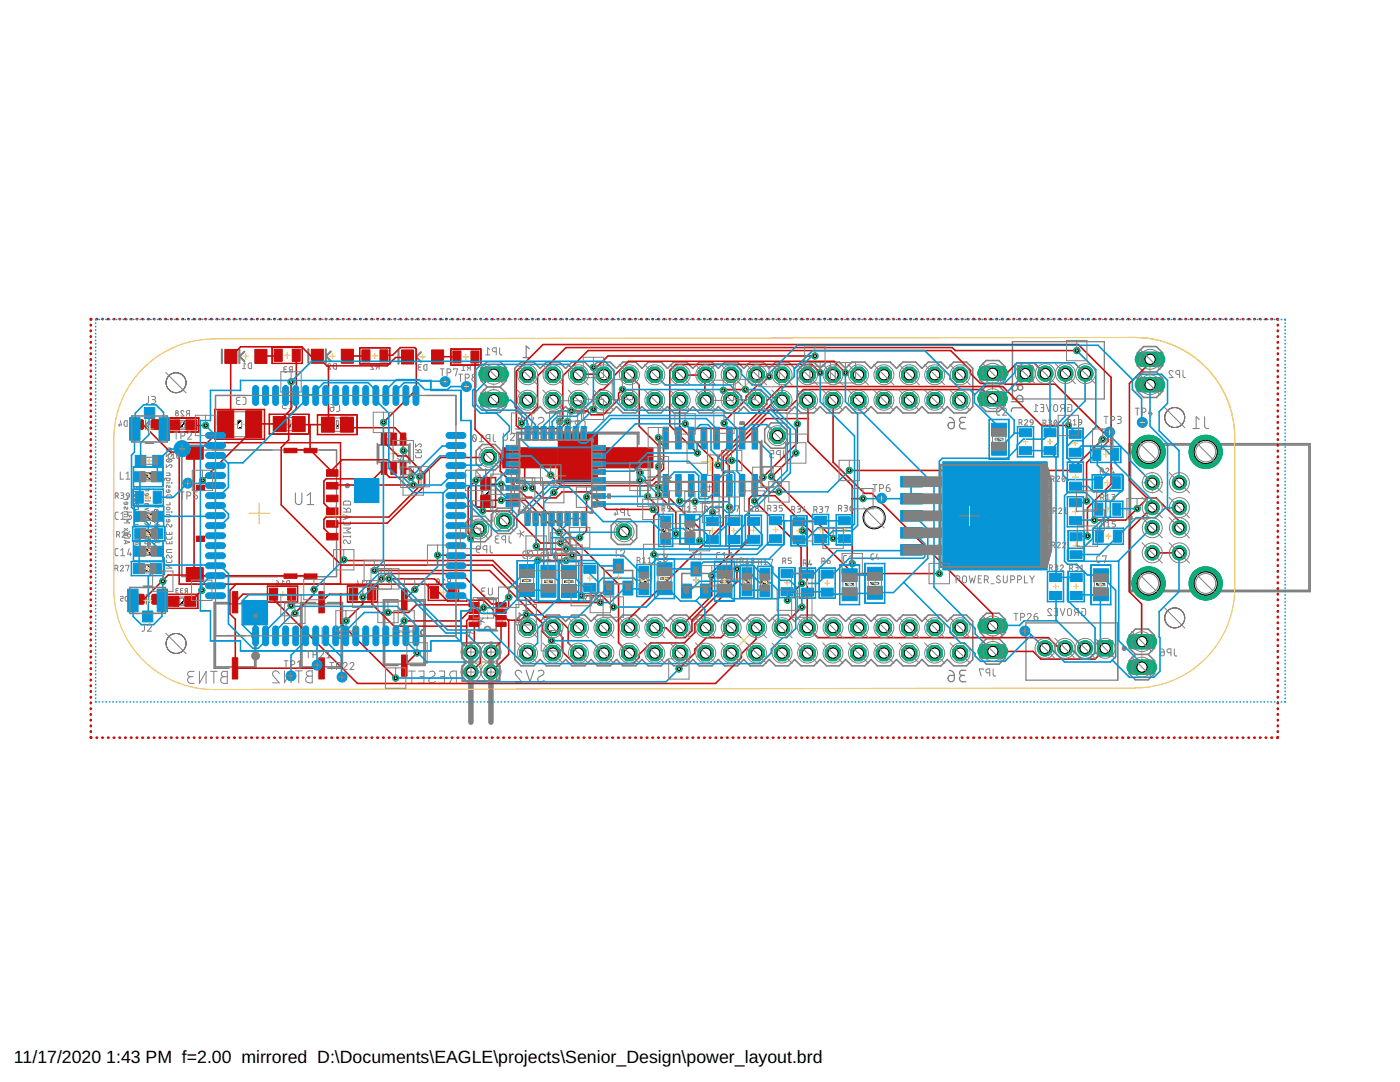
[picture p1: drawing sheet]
<svg xmlns="http://www.w3.org/2000/svg" width="279mm" height="216mm" viewBox="0 0 279 216" stroke-linecap="round" stroke-linejoin="round" font-family="sans-serif">
<defs><g id="words">
<g font-size="3.5">
<text x="2.8" y="212.1">11/17/2020</text>
<text x="21.2" y="212.1">1:43 PM f=2.00 mirrored D:\Documents\EAGLE\projects\Senior_Design\power_layout.brd</text>
</g>
</g></defs>
<g fill="none" stroke="#afd134" stroke-width=".2">
<path d="M48.5 71.1h1.1M49.1 70.6v1.1M56.7 70.9h1.2M57.3 70.3v1.2M65.8 71.1h1.1M66.3 70.5v1.1M74.3 71h1.1M74.8 70.5v1M83.8 71.2h1.1M84.3 70.7v1.1M92.5 71.2h1M93 70.7v1.1"/>
<path d="M97.9 77.2h1.3M98.5 76.6v1.3M147.2 76.1l2.5 2.5M149.7 76.1l-2.5 2.5M197 77h2.1M198.1 76v2.1M203.1 74.5h3M204.6 73.1v2.9M228.5 74.2h2M229.5 73.2v2.1M28.9 84.7h1M29.4 84.2v1"/>
<path d="M35.9 84.8h1.2M36.5 84.2v1.2M46.9 84.7h1.9M47.8 83.7v1.9M57 84.6h1.4M57.7 83.9v1.4M66.7 84.7h1.3M67.3 84.1v1.3M77.6 90.5h1.9M78.5 89.6v1.9M96.4 98.2h1.1M96.9 91.2h1.3"/>
<path d="M96.9 97.7v1.1M97.6 90.6v1.3M114 91.4h2.7M115.3 90v2.7M154.6 86.9h1.1M155.2 86.4v1.1M227.9 96.3h4.1M229.9 94.3v4M29 119.6h1M29.5 119.1v1M35.7 120h1.2M36.3 119.4v1.1"/>
<path d="M49.7 102.4h4M51.7 100.4v4.1M55.9 118.6h1M56.4 118v1.1M71.8 118.5h1.1M72.4 118v1.1M88 118.2h1M88.5 117.6v1.1M94.9 105.6h1.3M95.5 104.9v1.3M100.1 103.9h1M100.6 103.4v1.1"/>
<path d="M124 106.1h1.1M124.5 105.6v1.1M45.3 126.8h3.2M46.9 125.2v3.2M62.5 126.8h3.3M64.2 125.2v3.2M79.1 126.2h3.2M80.7 124.6v3.2M94.5 132.1h3M96 130.6v3M96.4 122.6h1.8M97.3 121.7v1.8"/>
<path d="M147.2 126.5l2.5 2.6M149.7 126.5l-2.5 2.6M197.4 127.4h1.4M198.1 126.7v1.4M219 129.4h3M220.5 127.9v3M226.8 130.6h2.1M227.9 129.5v2.1"/>
</g>
<g fill="none" stroke="#808080" stroke-width=".2">
<path d="M47.5 79.9a.4 .4 0 0 0-.3 .4 .4 .4 0 0 0 .3 .4h.4M47.9 79.3h-.6l-.1 .2 .1 .4h.5M48.4 73.6h.6M48.5 79.3h.4l.2 .3v.9l-.2 .2h-.4M49 72.7l-.3-.3v1.2M49.6 72.5l.6-.1v1.2l-.5-.1-.1-.1zM56.9 73.7l-.3 .2 .1 .3 .5 .1M57.2 73.2h-.5l-.1 .2 .1 .2 .4 .1M58 73.8l-.3 .5M58.3 73.8l-.5-.1v-.4l.5-.1v1.1M66 72.8a.31 .31 0 0 0-.4-.2 .31 .31 0 0 0-.1 .4l.5 .7h-.6M66.6 72.6l.6-.1v1.2l-.5-.1-.2-.1z"/>
<path d="M74.6 72.8a.31 .31 0 0 0-.5-.2 .31 .31 0 0 0 0 .5l.5 .6h-.6M75.3 73.2l-.2 .5M75.7 73.2l-.6-.1v-.4l.6-.1v1.1M83.8 73.3l-.3 .1v.2l.1 .2 .5 .1M84.1 72.7l-.5 .1-.1 .1 .1 .3 .3 .1M84.7 72.8l.5-.1v1.2h-.4l-.2-.2zM92.1 73.9h.7M92.8 73l-.3-.2v1.1M93.5 73.4l-.3 .5M93.9 73.4l-.6-.1v-.4l.6-.1v1.1M96.9 70.8h.8M97.7 69.7l-.4-.3v1.4"/>
<path d="M99 70.2h-.4a.39 .39 0 0 1-.4-.4 .39 .39 0 0 1 .4-.4h.4v1.4M99.7 69.4v1.2l.5 .2M234.1 74.2a.39 .39 0 0 0-.5-.3 .39 .39 0 0 0-.2 .6l.7 .9h-.8M235.4 74.7h-.4a.4 .4 0 0 1-.4-.4 .4 .4 0 0 1 .4-.4h.4v1.5M236.1 73.9v1.1l.1 .2 .4 .2M23.8 84.6v.5M24 83.9l.3 .9h-.7M24.8 84l.6-.1v1.2l-.4-.1-.2-.1zM25.4 99.3h.1v.4h-.7M26.8 98l.2 .2h1M26.8 97.1l.1 .4 .4 .1a.26 .26 0 0 0 .3-.3 .26 .26 0 0 0-.4-.2v.5M26.8 98.6v.5l.8-.5v.5"/>
<path d="M26.8 99.5v.5l.8-.5v.5M28.9 99.8l.2 .1h.9M28.9 98.4l.1 .5h.4a.26 .26 0 0 0 .3-.3 .26 .26 0 0 0-.4-.2v.5M28.9 99.4h.8M29.5 97.6h.2v.3h-.8M30 99.4h.1M30.8 100l.1 .4 .4 .1a.26 .26 0 0 0 .2-.3 .26 .26 0 0 0-.3-.2v.5M30.8 99.3l.2 .2h.9M33.2 97.7v.4l.5 .2a.26 .26 0 0 0 .2-.4 .26 .26 0 0 0-.3-.2v.6M33.2 95.4l.1 .5 .6-.1v-.4h-.9l-.1 .1-.1 .4M33.2 94.4h.6l.1 .2v.3h-.7M33.2 92.7v.6l.6-.5a.3 .3 0 0 1 .5 .1 .3 .3 0 0 1-.2 .4"/>
<path d="M33.2 90.5v.6l.6-.5a.29 .29 0 0 1 .5 0 .29 .29 0 0 1-.1 .4l-.1 .1M33.2 96.4h.7M33.2 91.8a.62 .62 0 0 1 1.1 .2 .62 .62 0 0 1-1.1-.2zM33.3 89.5a.61 .61 0 0 1 1 .3 .61 .61 0 0 1-.6 .2 .61 .61 0 0 1-.5-.4zM33.3 98.8h.8l.2 .2v.4h-1.1zM33.9 96.9v.3l-.1 .1-.3-.4-.2-.1v.5M34.1 91.7l-.7 .4M34.1 89.5l-.7 .5M34.3 96.3h.1M36.7 82.1a.31 .31 0 0 0-.4-.2 .31 .31 0 0 0-.1 .5l.5 .6h-.6M37.4 82.5l-.2 .5M37.8 82.5l-.5-.1-.1-.3 .2-.2h.4v1.1"/>
<path d="M56.4 80.1h.8v.7h-.5a.4 .4 0 0 0-.3 .4 .4 .4 0 0 0 .3 .4h.5M57.7 80.1l.4 .1 .2 .3v.9l-.2 .1-.4 .1M65.9 81.4l.7-.1v.4a.4 .4 0 0 1-.5 .4 .4 .4 0 0 1-.2-.7zM66 80.7l.5 .2 .1 .4M67.2 80.7h.4l.2 .3v.9l-.2 .2h-.4M79.3 91.4l.6 .5M79.9 91.9h.8M79.9 91.9l-.6 .4M79.9 91.9l.2 .7M80.1 91.1l-.2 .8M81.7 93.8l.6 .5M82.3 94.3h.8"/>
<path d="M82.3 94.3l-.6 .5M82.3 94.3l.3 .7M82.6 93.6l-.3 .7M82.9 90.8l.1 .4 .2 .1h.8l.1-.5M82.9 90.3h1.2l-.1-.5h-.4l-.2 .5M82.9 88.6v.6l.7-.6a.32 .32 0 0 1 .5 .1 .32 .32 0 0 1-.3 .5M82.9 89.7l.5 .3M94.4 87l.6 .8M94.5 86.8l.2-.1a.83 .83 0 0 1 0 1.4 .9 .9 0 0 1-.2-1.3zM95.7 88.1h.8M95.9 93.9a.39 .39 0 0 0-.5-.3 .39 .39 0 0 0-.2 .6l.7 .8h-.8M96.5 87l-.4-.3v1.4"/>
<path d="M96.5 95h.8M97.3 93.9l-.4-.3v1.4M97.8 87.5h-.4a.39 .39 0 0 1-.4-.4 .39 .39 0 0 1 .4-.4h.4v1.4M97.8 93.6h.4l.2 .3v.9l-.2 .2h-.4M98.4 86.7l.1 1.2 .4 .2M113.4 85.3h.8M114.2 84.2l-.4-.3v1.4M115.1 84.7l-.3 .6M115.5 84.7h-.4a.4 .4 0 0 1-.3-.4 .4 .4 0 0 1 .3-.4h.4v1.4M116.1 83.9h.5l.2 .3-.1 .9-.1 .2h-.5M153.6 89.9h.8v.7h-.5a.4 .4 0 0 0-.3 .3 .4 .4 0 0 0 .3 .4h.5M155.7 90.7h-.4a.39 .39 0 0 1-.4-.4 .39 .39 0 0 1 .4-.4h.4v1.4"/>
<path d="M156.4 89.9v1.2l.5 .2M206.4 82.1h.7M207.1 81l-.4-.3v1.4M207.6 80.7h.7v1.4h-.7M207.8 81.3h.5M208.8 80.7l.5 1.4 .5-1.4M210.4 80.8l.3-.1 .2 .1 .2 .9a.39 .39 0 0 1-.4 .4 .39 .39 0 0 1-.4-.4zM212 81.5l-.4 .6M212.4 81.5h-.4a.39 .39 0 0 1-.4-.4 .39 .39 0 0 1 .4-.4h.4v1.4M213.1 80.7h.6l.2 .2v.9l-.2 .3h-.6v-.8h.3M229.4 90.9h.8M229.9 90.1l.3 .8"/>
<path d="M230.2 90.9l.6 .4M230.2 90.9l-.3 .7M230.8 90.4l-.6 .5M24 119h.6v.4h-.5l-.1 .2 .1 .3h.5M24.8 107.2l.2 .2h.9M24.8 106.3v.5h.5a.26 .26 0 0 0 .2-.3 .26 .26 0 0 0-.4-.2v.5M24.8 102.1h.5l.2 .2v.3h-.7M24.8 100.2v.4l.5 .1a.26 .26 0 0 0 .2-.3 .26 .26 0 0 0-.4-.2v.5M24.8 107.8l1.1 .4-1.1 .3M24.8 105.4l.7 .5M24.8 103.6h1.1l-.6 .4 .6 .4h-1.1M24.8 103.1h.7"/>
<path d="M25 107.9v.6M25.1 119.1l.4-.1v.9l-.5-.1zM25.4 101.2l.1 .3-.2 .1-.2-.4-.3-.1v.5M25.5 105.4l-.7 .5M25.8 103.1h.1M26.8 106.6l.2 .2h1M26.8 105.7h.7l.1 .5M26.8 108.1l1.2 .3-1.2 .4M26.8 106.2h1.2M27 102.2l.2-.1 .3 .3 .3-.2 .1 .1 .1 .4h-1.2zM27.1 108.2v.5M27.3 100.4l-.1 .5-.3-.1-.1-.4h.6l.2 .2v.3"/>
<path d="M27.5 101.3h.1v.4h-.8M27.5 107.2h.1v.4h-.8M27.5 103.7h.1v.4h-.8M27.5 102.4v.3M27.6 104.6h-.8l.1 .5h.7M27.6 106.6v.4M28.9 104.2l.1 .3 .2 .2h.7l.1-.5M28.9 103.3h.7l.1 .5M28.9 102.3l.1 .4 .4 .1a.26 .26 0 0 0 .3-.4 .26 .26 0 0 0-.4-.1v.5M28.9 108v.5h1.1M28.9 106.7v.5l.8-.5v.5M28.9 107.6h.8"/>
<path d="M28.9 103.8h1.1M29.4 105.8l-.1 .5-.3-.1-.1-.4h.6l.2 .1v.3M29.4 100.5l-.1 .4-.3-.1-.1-.3h.6h.2v.4M29.7 101.4l-.8 .2 .8 .3M30 107.6h.1M30.8 106.3h.6l.2 .1v.4h-.8M30.8 103.2h1.1l-.1-.6h-.4l-.1 .6M30.8 100.9l.2 .2h.9M30.8 104.7h1.1M30.8 104.2l.5 .3M31.2 107.3l-.1 .5-.3-.1v-.4h.6l.1 .1 .1 .3M31.2 105.3l-.1 .4h-.3v-.4h.6l.1 .1 .1 .3"/>
<path d="M31.2 101.7l-.1 .4-.3-.1v-.3h.6h.1l.1 .4M31.6 100.9v.4M31.6 104.2l-.4 .5M31.9 108.3h-.9l-.2 .3M33.2 111.7v.4l.2 .1h.8l.1-.5M33.2 107.1v.3l.2 .2h.8l.1-.5M33.2 103.6v.4l.5 .1a.26 .26 0 0 0 .2-.3 .26 .26 0 0 0-.3-.2v.5M33.2 102.7h.6l.1 .1v.3h-.7M33.2 102.2h.7M33.2 108v.5h1.1v-.5M33.2 106.2v.4h1.1v-.4M33.8 100.4h.1v.3h-.7"/>
<path d="M33.8 106.3v.3M33.8 108.1v.4M34.2 110.8l.1 .4-.2 .1-.4-.4a.27 .27 0 0 0-.5-.1 .27 .27 0 0 0 .1 .5l.1 .1M34.2 104.6l.1 .4-.2 .2-.4-.5a.27 .27 0 0 0-.5 0 .27 .27 0 0 0 .1 .4l.1 .1M34.2 102.2h.1M34.3 109.6h-.8l-.3 .3 .2 .3 .9 .1M34.3 112.8h-1.1l1.1 .6h-1.1M35.3 117.8l-.2 .1v.4h.5M35.6 117.4l-.5 .1v.3h.4M36.2 117.8l-.2 .1v.4h.5M36.5 117.4l-.4 .1-.1 .1 .1 .2h.3M37.1 117.9l-.2 .4"/>
<path d="M37.4 117.9h-.4v-.4l.4-.1v.9M55 116.5l.6-.1v.3a.32 .32 0 0 1-.4 .3 .32 .32 0 0 1-.2-.5zM55.1 115.9l.4 .1 .1 .4M56.1 117h.6M56.7 116.1l-.3-.2v1.1M57.4 116.5l-.2 .5M57.8 116.5h-.4l-.2-.3 .1-.2 .5-.1v1.1M68.5 104.1l.1 .4 .3 .2h.9l.1-.2 .1-.4M68.5 102.2h1.5v-.4a.4 .4 0 0 0-.4-.4 .4 .4 0 0 0-.4 .4v.4M68.5 107.1h1.5M68.5 106.9v.3M68.5 105.4h1.5l-.8 .5 .8 .4h-1.5"/>
<path d="M68.5 102.7l1.5 .5-1.5 .5M68.5 101.4l.7 .3M68.7 100.1l1-.1 .2 .2 .1 .6h-1.5zM68.9 102.8v.7M69.8 107.8a.35 .35 0 0 1 .1 .6 .35 .35 0 0 1-.5-.1l-.3-.4a.36 .36 0 0 0-.5 0 .36 .36 0 0 0 0 .5l.1 .1M70 106.9v.3M71.1 116.5v.5M71.3 115.8l.3 .9h-.6M72.1 117h.6M72.7 116.1l-.3-.3v1.2M73.4 116.5l-.2 .5M73.8 116.5l-.6-.1v-.4l.6-.2v1.2"/>
<path d="M87.2 115.7l.5 .7M87.2 115.6l.2-.1a.6 .6 0 0 1 .3 .6 .6 .6 0 0 1-.4 .5l-.2-.5zM88.2 116.6h.6M88.8 115.7l-.3-.2v1.1M89.5 116.1l-.2 .5M89.9 116.1l-.6-.1v-.4l.6-.1v1.1M95.1 109.7l.1 .4 .5 .2M95.2 109a.39 .39 0 0 1 .6 .1 .39 .39 0 0 1-.3 .6h-.4zM96.5 118a.39 .39 0 0 0-.4 .4 .39 .39 0 0 0 .4 .3h.3M96.8 117.3l-.6 .1-.1 .2 .1 .3 .5 .1M97.2 109.7h-.4a.39 .39 0 0 1-.4-.4 .39 .39 0 0 1 .4-.4h.4v1.4M97.5 117.3v1.1a.39 .39 0 0 0 .4 .3 .39 .39 0 0 0 .4-.3v-1.1"/>
<path d="M97.8 108.9l.1 1.2 .4 .2M99.2 107.5a.4 .4 0 0 0-.4 .4 .4 .4 0 0 0 .4 .5h.4M99.6 106.9l-.6 .1-.2 .2 .2 .3h.4M100.9 107.7h-.4a.39 .39 0 0 1-.4-.4 .39 .39 0 0 1 .4-.4h.4v1.5M101.6 106.9v1.3l.5 .2M122.8 102.3v.6M123 101.5l.3 1.1h-.8M124.6 102.3h-.4a.39 .39 0 0 1-.4-.4 .39 .39 0 0 1 .4-.4h.4v1.4M125.3 101.5v1.2l.5 .2M38.1 135a.67 .67 0 0 0-.7 .7 .67 .67 0 0 0 .7 .7h.7M38.8 134h-.8a.53 .53 0 0 0-.6 .5 .53 .53 0 0 0 .6 .5h.5M39.8 134v2.4l1.3-2.4v2.4"/>
<path d="M42 134h1.3M42.7 134v2.4M44.2 134.2l.3-.2h.9v2.4a1.18 1.18 0 0 1-1.2-.3l-.2-.4 .2-.4 .5-.3-.5-.3zM44.7 135h.7M55.7 134.4a.66 .66 0 0 0-.9-.5 .66 .66 0 0 0-.2 1l1.1 1.3h-1.3M56.8 133.9v2.3l1.3-2.3v2.3M59 133.9h1.3M59.6 133.9v2.3M61.3 134l1-.1v2.3h-.6a.67 .67 0 0 1-.7-.6 .67 .67 0 0 1 .7-.7l-.5-.2-.1-.4zM61.7 134.9h.6M81.5 133.9h1.4M82.2 133.9v2.4"/>
<path d="M83.5 133.9h1.1v2.4h-1.1M83.8 135h.8M85.7 134.1a.59 .59 0 0 1 .9-.1 .59 .59 0 0 1 0 .9l-.8 .4a.6 .6 0 0 0 0 .9 .6 .6 0 0 0 .9-.1l.2-.1M87.7 133.9h1v2.4h-1M87.9 135h.8M90.3 135.2l-.6 1.1M91.1 135.2h-.7a.67 .67 0 0 1-.7-.6 .67 .67 0 0 1 .7-.7h.7v2.4M93.3 125.6l.4 .6M93.7 126.2v.8M93.7 126.2l.8 .2M93.7 126.2l-.7 .2M94.2 125.6l-.5 .6"/>
<path d="M95.5 123.3l.5 .6M96 123.9v.8M96 123.9l.7 .3M96 123.9l-.8 .3M96.4 123.3l-.4 .6M99 135.6h.3M99.3 135.1l-.2-.1v.6M196.2 133.6v-.1h-.8l.4 1.4M197.5 134.3h-.4a.39 .39 0 0 1-.4-.4 .39 .39 0 0 1 .4-.4h.4v1.4M198.2 133.5v1.2l.5 .2M209.9 121.7a.39 .39 0 0 0-.5-.3 .39 .39 0 0 0-.2 .6l.7 .8h-.8M210.4 121.4h.6v1.4h-.6"/>
<path d="M210.6 122h.4M211.6 121.4l.5 1.4 .4-1.4M213.1 121.5l.3-.1 .3 .1 .1 .9a.39 .39 0 0 1-.4 .4 .39 .39 0 0 1-.4-.4zM214.7 122.2l-.3 .6M215.2 122.2h-.4a.39 .39 0 0 1-.4-.4 .39 .39 0 0 1 .4-.4h.4v1.4M215.9 121.4h.6l.1 .2 .1 .9-.2 .3h-.6v-.8h.2M231.7 130.2l.7-.1v.4a.4 .4 0 0 1-.6 .3 .4 .4 0 0 1-.1-.6zM231.7 129.5l.4 .1 .3 .5M233.7 130.3h-.4a.39 .39 0 0 1-.4-.4 .39 .39 0 0 1 .4-.4h.4v1.4M234.4 129.5v1.2l.4 .2"/>
<circle cx="35.3" cy="82.7" r=".31"/>
<circle cx="35.3" cy="82.1" r=".25"/>
<circle cx="33.6" cy="101.5" r=".33"/>
</g>
<g fill="none" stroke="#808080" stroke-width=".21">
<path d="M35.8 85.7h1.4M35.8 83.9h1.4M45.9 82.2h3.9M45.9 87.1h3.9M56.9 85.9h1.6M57 83.3h1.5M66.6 83.4h1.5M66.6 86.1h1.4M96.1 97.5v1.5M97.8 97.5v1.5M102.8 85.6h1.3M104.1 83.8l-.6-.5v2.3"/>
<path d="M105 83.3l.8 2.3 .7-2.3M107.4 83.5a.58 .58 0 0 1 .9-.1 .58 .58 0 0 1 0 .8l-.7 .4a.59 .59 0 0 0-.1 .9 .59 .59 0 0 0 .9-.1l.2-.1M238.1 85.5h1.3M239.4 83.7l-.7-.5v2.3M240.4 83.2v2l.4 .3h.4M35.6 119.1h1.4M35.6 120.8h1.4M103.1 124.1h1M104.1 134.3a.64 .64 0 0 0-.9-.6 .64 .64 0 0 0-.2 1.1l1.1 1.3h-1.3M104.1 122.7l-.5-.4v1.8M104.8 122.3l1.2 1.8M105 133.7l.8 2.4 .7-2.4"/>
<path d="M106 122.3l-1.2 1.8M107.4 133.9a.58 .58 0 0 1 .9-.1 .58 .58 0 0 1 0 .9l-.7 .4a.59 .59 0 0 0-.1 .9 .59 .59 0 0 0 .9-.1l.2-.2"/>
</g>
<g fill="none" stroke="#808080" stroke-width=".25">
<path d="M104.4 71.4h1.2M105.6 69.6l-.6-.5v2.3M202.1 68.2h18.3v11.4h-18.3zM26.2 83.8v1.9M29.1 83.8v1.9M29.7 84.1l-.6 .6 .6 .7M36.3 89.8h30.9v25.3h-30.9zM189.4 84.4l1.1-.1v.6a.65 .65 0 0 1-1 .6 .65 .65 0 0 1-.1-1.1zM189.4 83.3l.8 .3 .3 .7M192.1 84.3a.63 .63 0 0 0-.6 .6 .63 .63 0 0 0 .6 .7h.6M192.7 83.3h-.7a.51 .51 0 0 0-.5 .5 .51 .51 0 0 0 .5 .5h.5M201.8 80.2h2.3v-.7a.63 .63 0 0 0-.6-.6 .63 .63 0 0 0-.6 .6v.7"/>
<path d="M204.1 81.4h-1.9l-.3 .3-.1 .4M26.4 118.6v1.9M29.2 118.6v1.9M29.8 118.9l-.6 .7 .6 .6M104.4 121.8h1.2M105.6 120.1l-.6-.6v2.3M189.3 135l.2-.2h1v.6a.65 .65 0 0 1-.9 .6 .65 .65 0 0 1-.3-1zM189.4 133.8l.8 .2 .3 .8M192.1 134.8a.63 .63 0 0 0-.6 .6 .63 .63 0 0 0 .6 .6h.6M192.7 133.8h-.7a.51 .51 0 0 0-.5 .5 .51 .51 0 0 0 .5 .5h.5M204.7 124.3h18.4v11.4h-18.4z"/>
<circle cx="202.5" cy="77.4" r=".63"/>
<circle cx="203.6" cy="77.4" r=".5"/>
</g>
<g fill="#808080" stroke="#808080" stroke-width=".2">
<path d="M49.7 82h1.5v5.2h-1.5z"/>
<path d="M44.4 82.1h1.5v5.2h-1.5z"/>
<path d="M55.5 83.2h1.5v2.9h-1.5z"/>
<path d="M58.4 83.2h1.5v2.9h-1.5z"/>
<path d="M68 83.3h1.5v2.9h-1.5z"/>
<path d="M65.1 83.3h1.5v2.9h-1.5z"/>
<path d="M109.8 74.3h1v1h-1z"/>
<path d="M104.8 74.3h1v1h-1z"/>
<path d="M114.9 74.3h1v1h-1z"/>
<path d="M125.1 74.3h1v1h-1z"/>
<path d="M120 74.3h1v1h-1z"/>
<path d="M130.2 74.3h1v1h-1z"/>
<path d="M104.8 79.4h1v1h-1z"/>
<path d="M109.8 79.4h1v1h-1z"/>
<path d="M114.9 79.4h1v1h-1z"/>
<path d="M120 79.4h1v1h-1z"/>
<path d="M125.1 79.4h1v1h-1z"/>
<path d="M130.2 79.4h1v1h-1z"/>
<path d="M135.2 79.4h1v1h-1z"/>
<path d="M135.2 74.3h1v1h-1z"/>
<path d="M145.4 74.3h1v1h-1z"/>
<path d="M140.3 74.3h1v1h-1z"/>
<path d="M150.5 74.3h1v1h-1z"/>
<path d="M160.6 74.3h1v1h-1z"/>
<path d="M155.6 74.3h1v1h-1z"/>
<path d="M165.7 74.3h1v1h-1z"/>
<path d="M140.3 79.4h1v1h-1z"/>
<path d="M145.4 79.4h1v1h-1z"/>
<path d="M150.5 79.4h1v1h-1z"/>
<path d="M155.6 79.4h1v1h-1z"/>
<path d="M160.6 79.4h1v1h-1z"/>
<path d="M165.7 79.4h1v1h-1z"/>
<path d="M170.8 79.4h1v1h-1z"/>
<path d="M170.8 74.3h1v1h-1z"/>
<path d="M181 74.3h1v1h-1z"/>
<path d="M175.9 74.3h1v1h-1z"/>
<path d="M186 74.3h1v1h-1z"/>
<path d="M175.9 79.4h1v1h-1z"/>
<path d="M181 79.4h1v1h-1z"/>
<path d="M186 79.4h1v1h-1z"/>
<path d="M191.1 74.3h1v1h-1z"/>
<path d="M191.1 79.4h1v1h-1z"/>
<path d="M109.8 124.7h1v1.1h-1z"/>
<path d="M104.8 124.7h1v1.1h-1z"/>
<path d="M114.9 124.7h1v1.1h-1z"/>
<path d="M125.1 124.7h1v1.1h-1z"/>
<path d="M120 124.7h1v1.1h-1z"/>
<path d="M130.2 124.7h1v1.1h-1z"/>
<path d="M104.8 129.8h1v1h-1z"/>
<path d="M109.8 129.8h1v1h-1z"/>
<path d="M114.9 129.8h1v1h-1z"/>
<path d="M120 129.8h1v1h-1z"/>
<path d="M125.1 129.8h1v1h-1z"/>
<path d="M130.2 129.8h1v1h-1z"/>
<path d="M135.2 129.8h1v1h-1z"/>
<path d="M135.2 124.7h1v1.1h-1z"/>
<path d="M145.4 124.7h1v1.1h-1z"/>
<path d="M140.3 124.7h1v1.1h-1z"/>
<path d="M150.5 124.7h1v1.1h-1z"/>
<path d="M160.6 124.7h1v1.1h-1z"/>
<path d="M155.6 124.7h1v1.1h-1z"/>
<path d="M165.7 124.7h1v1.1h-1z"/>
<path d="M140.3 129.8h1v1h-1z"/>
<path d="M145.4 129.8h1v1h-1z"/>
<path d="M150.5 129.8h1v1h-1z"/>
<path d="M155.6 129.8h1v1h-1z"/>
<path d="M160.6 129.8h1v1h-1z"/>
<path d="M165.7 129.8h1v1h-1z"/>
<path d="M170.8 129.8h1v1h-1z"/>
<path d="M170.8 124.7h1v1.1h-1z"/>
<path d="M181 124.7h1v1.1h-1z"/>
<path d="M175.9 124.7h1v1.1h-1z"/>
<path d="M186 124.7h1v1.1h-1z"/>
<path d="M175.9 129.8h1v1h-1z"/>
<path d="M181 129.8h1v1h-1z"/>
<path d="M186 129.8h1v1h-1z"/>
<path d="M191.1 124.7h1v1.1h-1z"/>
<path d="M191.1 129.8h1v1h-1z"/>
<path d="M97.5 133.6h1v1h-1z"/>
<path d="M97.5 129.6h1v1h-1z"/>
<path d="M93.5 133.6h1v1h-1z"/>
<path d="M93.5 129.6h1v1h-1z"/>
<path d="M96 96.5h1.9v1.1h-1.9z"/>
<path d="M96 98.9h1.9v1h-1.9z"/>
<path d="M34.8 83.8h1v1.9h-1z"/>
<path d="M37.1 83.8h1.1v1.9h-1.1z"/>
<path d="M34.6 119h1v1.9h-1z"/>
<path d="M36.9 119h1.1v1.9h-1.1z"/>
<path d="M98 79.2h1v1.1h-1z"/>
<path d="M98 74.2h1v1h-1z"/>
<path d="M229 76.3h1v1h-1z"/>
<path d="M229 71.2h1v1h-1z"/>
<path d="M100.1 103.4h1v1h-1z"/>
<path d="M124 105.6h1v1h-1z"/>
<path d="M154.6 86.4h1.1v1h-1.1z"/>
<path d="M227.4 127.5h1v1h-1z"/>
<path d="M227.4 132.6h1v1h-1z"/>
<path d="M197.6 129.5h1v1h-1z"/>
<path d="M197.6 124.4h1v1h-1z"/>
<path d="M197.6 79.1h1v1h-1z"/>
<path d="M197.6 74h1v1h-1z"/>
<path d="M95 105.1h1v1h-1z"/>
<path d="M97 90.7h1.1v1h-1.1z"/>
<path d="M47.4 83.9h.8v1.6h-.8z"/>
<path d="M57.5 83.8h.4v1.6h-.4z"/>
<path d="M67.1 83.9h.4v1.6h-.4z"/>
<path d="M96.4 97.8h1.1v.8h-1.1z"/>
<path d="M36.1 84.2h.8v1.2h-.8z"/>
<path d="M35.9 119.4h.8v1.2h-.8z"/>
</g>
<g fill="#808080" stroke="#808080" stroke-width=".2">
<circle cx="69.3" cy="96.9" r=".4"/>
<circle cx="200.8" cy="74.6" r=".41"/>
<circle cx="224.4" cy="129.4" r=".4"/>
</g>
<path d="M44.3 69.7v2.8M47.8 69.7v2.8M48.8 70.2l-1 .9 1 1M61.5 69.7v2.7M65 69.7v2.7M66 70.1l-.9 1 .9 .9M79.5 69.9v2.7M83 69.9v2.7M84 70.3l-.9 .9 .9 1M92.3 128.3h7.4v3a.89 .89 0 0 0-.5 .8 .89 .89 0 0 0 .5 .8v3h-7.4v-3a.89 .89 0 0 0 .5-.8 .89 .89 0 0 0-.5-.8z" fill="none" stroke="#808080" stroke-width=".42"/>
<path d="M94 130.1v14M98 130.1v14" fill="none" stroke="#808080" stroke-width="1.1"/>
<g fill="none" stroke="#808080" stroke-width=".32">
<path d="M97.2 77.2l-1.2-1.3v-2.5l1.2-1.2h2.6l1.2 1.2v2.5l-1.2 1.3M97.2 77.2l-1.2 1.3v2.5l1.2 1.3h2.6l1.2-1.3v-2.5l-1.2-1.3M97.2 77.2h2.6M102.7 73.5l1.3-1.3h2.5l1.3 1.3 1.3-1.3h2.5l1.3 1.3 1.3-1.3h2.5l1.3 1.3 1.2-1.3h2.6l1.2 1.3 1.3-1.3h2.6l1.2 1.3 1.3-1.3h2.5l1.3 1.3 1.3-1.3h2.5l1.3 1.3 1.3-1.3h2.5l1.3 1.3 1.2-1.3h2.6l1.2 1.3 1.3-1.3h2.6l1.2 1.3 1.3-1.3h2.5l1.3 1.3 1.3-1.3h2.5l1.3 1.3 1.3-1.3h2.5l1.3 1.3 1.2-1.3h2.6l1.2 1.3 1.3-1.3h2.6l1.2 1.3 1.3-1.3h2.5l1.3 1.3 1.3-1.3h2.5l1.3 1.3 1.2-1.3h2.6l1.2 1.3v7.6l-1.2 1.3h-2.6l-1.2-1.3-1.3 1.3h-2.5l-1.3-1.3-1.3 1.3h-2.5l-1.3-1.3-1.2 1.3h-2.6l-1.3-1.3-1.2 1.3h-2.6l-1.2-1.3-1.3 1.3h-2.5l-1.3-1.3-1.3 1.3h-2.5l-1.3-1.3-1.3 1.3h-2.5l-1.3-1.3-1.2 1.3h-2.6l-1.3-1.3-1.2 1.3h-2.6l-1.2-1.3-1.3 1.3h-2.5l-1.3-1.3-1.3 1.3h-2.5l-1.3-1.3-1.3 1.3h-2.5l-1.3-1.3-1.2 1.3h-2.6l-1.3-1.3-1.2 1.3h-2.6l-1.2-1.3-1.3 1.3h-2.5l-1.3-1.3-1.3 1.3h-2.5l-1.3-1.3-1.3 1.3h-2.5l-1.3-1.3zM196.8 77l-1.3-1.2v-2.6l1.3-1.3h2.5l1.3 1.3v2.6l-1.3 1.2M196.8 77l-1.3 1.3v2.5l1.3 1.3h2.5l1.3-1.3v-2.5l-1.3-1.3M196.8 77h2.5M228.2 74.2l-1.2-1.2v-2.6l1.2-1.2h2.6l1.3 1.2v2.6l-1.3 1.2M228.2 74.2l-1.2 1.3v2.5l1.2 1.3h2.6l1.3-1.3v-2.5l-1.3-1.3M228.2 74.2h2.6M75.3 88.5v4.1M75.6 88.8h6v3.4h-6z"/>
<path d="M76.2 92.2v1.3h1v-1.3M76.2 87.5h1v1.3h-1zM78 92.2l1.1 .1v1.2h-1.1zM78 88.8v-1.3h1.1v1.3M79.9 92.2l1 .1v1.2h-1zM79.9 88.8v-1.3h1v1.3M81.6 89.9a.61 .61 0 0 0-.7 .6 .61 .61 0 0 0 .7 .6M81.8 88.5v4.1M96.3 88.7h2.5l1.3 1.3v2.5l-1.3 1.3h-2.5l-1.3-1.3v-2.5zM103.1 88.7v-2.4h24.4v2.4M103.1 94v2.4h24.4v-2.4M103.4 86.6h23.8v9.5h-23.8z"/>
<path d="M153.9 84.4h2.5l1.3 1.3v2.5l-1.3 1.3h-2.5l-1.3-1.3v-2.5zM225.6 88.8h35.6v29h-35.6zM226.7 88.5h-1.3v29.5h1.3M231.7 88.5h6.4M243.1 88.5h18.4v29.5h-18.4M76.8 119.9h7.8v12.6h-7.8zM79.5 119.7h-3v13.1h3M81.9 119.7h3v13.1h-3M95.3 119.4h4M95.6 119.6h3.4v6h-3.4zM98.1 104.3l-1.3-1.3h-2.5l-1.3 1.3v2.5l1.3 1.3h2.5l1.3-1.3v-4.1l1.2-1.3h2.6l1.2 1.3v2.5l-1.2 1.3h-2.6l-1.2-1.3M123.3 103.6h2.5l1.3 1.2v2.6l-1.3 1.2h-2.5l-1.3-1.2v-2.6z"/>
<path d="M225.4 103.1h.5v.5h-.5M231.7 118h6.4M43 120.5h7.8v12.6h-7.8zM45.7 120.2h-3v13.1h3M48.1 120.2h3v13.1h-3M50.8 126.2a.6 .6 0 0 0-.6 .6 .6 .6 0 0 0 .6 .6M60.3 120.5h7.8v12.6h-7.8zM62.9 120.2h-2.9v13.1h2.9M65.4 120.2h2.9v13.1h-2.9M68.1 126.2a.6 .6 0 0 0-.6 .6 .6 .6 0 0 0 .6 .6M84.6 125.6a.61 .61 0 0 0-.6 .6 .61 .61 0 0 0 .6 .6M95.3 125.9h4"/>
<path d="M95.6 124.2h-1.3v.7h1.3M95.6 120.3h-1.3v.7h1.3M95.6 121.6h-1.3v.8h1.3M95.6 122.9h-1.3v.7h1.3M96.7 125.6a.6 .6 0 0 1 .6-.6 .6 .6 0 0 1 .6 .6M99 124.2h1.3v.7h-1.3M99 122.9h1.3v.7h-1.3M99 121.6h1.3v.8h-1.3M99 120.3h1.3v.7h-1.3M104 122.7h2.5l1.3 1.3 1.3-1.3h2.5l1.3 1.3 1.3-1.3h2.5l1.3 1.3 1.2-1.3h2.6l1.2 1.3 1.3-1.3h2.6l1.2 1.3 1.3-1.3h2.5l1.3 1.3 1.3-1.3h2.5l1.3 1.3 1.3-1.3h2.5l1.3 1.3 1.2-1.3h2.6l1.2 1.3 1.3-1.3h2.6l1.2 1.3 1.3-1.3h2.5l1.3 1.3 1.3-1.3h2.5l1.3 1.3 1.3-1.3h2.5l1.3 1.3 1.2-1.3h2.6l1.2 1.3 1.3-1.3h2.6l1.2 1.3 1.3-1.3h2.5l1.3 1.3 1.3-1.3h2.5l1.3 1.3 1.2-1.3h2.6l1.2 1.3v7.6l-1.2 1.3h-2.6l-1.2-1.3-1.3 1.3h-2.5l-1.3-1.3-1.3 1.3h-2.5l-1.3-1.3-1.2 1.3h-2.6l-1.3-1.3-1.2 1.3h-2.6l-1.2-1.3-1.3 1.3h-2.5l-1.3-1.3-1.3 1.3h-2.5l-1.3-1.3-1.3 1.3h-2.5l-1.3-1.3-1.2 1.3h-2.6l-1.3-1.3-1.2 1.3h-2.6l-1.2-1.3-1.3 1.3h-2.5l-1.3-1.3-1.3 1.3h-2.5l-1.3-1.3-1.3 1.3h-2.5l-1.3-1.3-1.2 1.3h-2.6l-1.3-1.3-1.2 1.3h-2.6l-1.2-1.3-1.3 1.3h-2.5l-1.3-1.3-1.3 1.3h-2.5l-1.3-1.3-1.3 1.3h-2.5l-1.3-1.3v-7.6zM196.8 127.4l-1.2-1.2v-2.6l1.2-1.2h2.6l1.3 1.2v2.6l-1.3 1.2M196.8 127.4l-1.2 1.3v2.6l1.2 1.2h2.6l1.3-1.2v-2.6l-1.3-1.3"/>
<path d="M196.8 127.4h2.6M226.6 130.6l-1.3-1.3v-2.5l1.3-1.3h2.6l1.2 1.3v2.5l-1.2 1.3M226.6 130.6l-1.3 1.2v2.6l1.3 1.3h2.6l1.2-1.3v-2.6l-1.2-1.2M226.6 130.6h2.6"/>
</g>
<g fill="#c90d0c" stroke="#c90d0c" stroke-width=".2">
<path d="M42.8 81.7h10z"/>
<path d="M42.8 87.6l10 .1z"/>
<path d="M52.7 81.7h.1v6z"/>
<path d="M42.8 81.7h.1v6z"/>
<path d="M53.7 86.6h8z"/>
<path d="M53.7 82.6l8 .1z"/>
<path d="M53.7 82.6h.1v4.1z"/>
<path d="M61.6 82.6h.1v4.1z"/>
<path d="M35.7 88.3l32.3 .1z"/>
<path d="M35.7 88.3h.1v28.3z"/>
<path d="M35.7 116.5l32.3 .1h-32.3z"/>
<path d="M67.9 88.3h.1v28.3z"/>
<path d="M89.9 72.8l6.1 .1z"/>
<path d="M95.9 69.6h.1v3.3z"/>
<path d="M89.9 69.6l6.1 .1z"/>
<path d="M89.9 69.6h.1v3.3z"/>
<path d="M71.8 72.6h6.1z"/>
<path d="M77.7 69.4h.2l-.1 3.3z"/>
<path d="M71.8 69.4h6.1z"/>
<path d="M71.8 69.4h.1l-.1 3.3z"/>
<path d="M54.3 72.5h6.1z"/>
<path d="M60.3 69.3h.1l-.1 3.3z"/>
<path d="M54.3 69.3h6.1z"/>
<path d="M54.3 69.3h.1l-.1 3.3z"/>
<path d="M85.4 116.6h6.1z"/>
<path d="M85.4 116.6h.1v3.2z"/>
<path d="M85.4 119.8h6.1z"/>
<path d="M91.4 116.6h.1v3.2z"/>
<path d="M63.3 82.8h8z"/>
<path d="M63.3 86.7h8l-8 .1z"/>
<path d="M71.2 82.8h.1v4z"/>
<path d="M63.3 82.8h.1v4z"/>
<path d="M69.3 116.9l6.1 .1z"/>
<path d="M69.3 116.9h.1v3.3z"/>
<path d="M69.3 120.1l6.1 .1h-6.1z"/>
<path d="M75.3 116.9h.1v3.3z"/>
<path d="M53.3 116.9l6.1 .1z"/>
<path d="M53.3 116.9h.1v3.3z"/>
<path d="M53.3 120.1l6.1 .1z"/>
<path d="M59.3 116.9h.1v3.3z"/>
<path d="M94.9 95.3h.1v5.9z"/>
<path d="M94.9 101.2h4.1z"/>
<path d="M98.8 95.3h.2l-.1 5.9z"/>
<path d="M94.9 95.3h4.1z"/>
<path d="M33.2 86.2h6.5z"/>
<path d="M39.6 83.4h.1v2.9z"/>
<path d="M33.2 83.4h6.5z"/>
<path d="M33.2 83.4h.1v2.9z"/>
<path d="M33 121.3l6.5 .1z"/>
<path d="M39.4 118.6h.1v2.8z"/>
<path d="M33 118.6h6.5z"/>
<path d="M33 118.6h.1v2.8z"/>
<path d="M49 82h3.2v5.4h-3.2z"/>
<path d="M43.4 82h3.3v5.4h-3.3z"/>
<path d="M54.5 83.1h2.6v3h-2.6z"/>
<path d="M58.3 83.1h2.6v3h-2.6z"/>
<path d="M65.2 96.3h2.3v1.3h-2.3z"/>
<path d="M65.2 101.3h2.3v1.4h-2.3z"/>
<path d="M65.2 106.4h2.3v1.3h-2.3z"/>
<path d="M65.2 93.7h2.3v1.3h-2.3z"/>
<path d="M65.2 98.8h2.3v1.3h-2.3z"/>
<path d="M65.2 103.9h2.3v1.3h-2.3z"/>
<path d="M60.7 89.5h2.6v.8h-2.6z"/>
<path d="M56.7 89.5h2.6v.8h-2.6z"/>
<path d="M37.2 88.8h3.4v2.8h-3.4z"/>
<path d="M37.2 113.2h3.4v2.8h-3.4z"/>
<path d="M56.7 114.5h2.6v.9h-2.6z"/>
<path d="M60.7 114.5h2.6v.9h-2.6z"/>
<path d="M39.2 107h1.6v1h-1.6z"/>
<path d="M39.2 96.8h1.6v1.1h-1.6z"/>
<path d="M50.9 69.7h2.4v2.8h-2.4z"/>
<path d="M44.9 69.7h2.4v2.8h-2.4z"/>
<path d="M68.1 69.7h2.4v2.8h-2.4z"/>
<path d="M62.1 69.7h2.4v2.8h-2.4z"/>
<path d="M86.1 69.8h2.4v2.8h-2.4z"/>
<path d="M80.1 69.8h2.4v2.8h-2.4z"/>
<path d="M90.4 70h1.6v2.4h-1.6z"/>
<path d="M94 70h1.6v2.4h-1.6z"/>
<path d="M72.2 69.8h1.6v2.4h-1.6z"/>
<path d="M75.8 69.8h1.6v2.4h-1.6z"/>
<path d="M54.7 69.7h1.6v2.4h-1.6z"/>
<path d="M58.3 69.7h1.6v2.4h-1.6z"/>
<path d="M89.5 117h1.6v2.4h-1.6z"/>
<path d="M85.9 117h1.6v2.4h-1.6z"/>
<path d="M67.9 83.2h2.6v3h-2.6z"/>
<path d="M64.1 83.2h2.6v3h-2.6z"/>
<path d="M73.4 117.3h1.6v2.4h-1.6z"/>
<path d="M69.8 117.3h1.6v2.4h-1.6z"/>
<path d="M57.4 117.3h1.6v2.5h-1.6z"/>
<path d="M53.8 117.3h1.6v2.5h-1.6z"/>
<path d="M100.3 89.3h11v4.1h-11z"/>
<path d="M119.3 89.3h11v4.1h-11z"/>
<path d="M95.9 95.4h2v2.2h-2z"/>
<path d="M95.9 98.8h2v2.2h-2z"/>
<path d="M33.7 83.8h2.2v2h-2.2z"/>
<path d="M37.1 83.8h2.2v2h-2.2z"/>
<path d="M93.6 124.1h1.9v.9h-1.9z"/>
<path d="M93.6 122.8h1.9v.9h-1.9z"/>
<path d="M93.6 121.5h1.9v.9h-1.9z"/>
<path d="M93.6 120.2h1.9v.9h-1.9z"/>
<path d="M99.1 120.2h1.9v.9h-1.9z"/>
<path d="M99.1 121.5h1.9v.9h-1.9z"/>
<path d="M99.1 122.8h1.9v.9h-1.9z"/>
<path d="M99.1 124.1h1.9v.9h-1.9z"/>
<path d="M33.5 119h2.2v2h-2.2z"/>
<path d="M36.9 119h2.2v2h-2.2z"/>
<path d="M79.9 92.3h1.1v2.3h-1.1z"/>
<path d="M78 92.3h1.1v2.3h-1.1z"/>
<path d="M76.1 92.3h1.1v2.3h-1.1z"/>
<path d="M76.1 86.4h1.1v2.4h-1.1z"/>
<path d="M78 86.4h1.1v2.4h-1.1z"/>
<path d="M79.9 86.4h1.1v2.4h-1.1z"/>
<path d="M80.1 130.7h1.1v4.2h-1.1z"/>
<path d="M80.1 117.5h1.1v4.2h-1.1z"/>
<path d="M63.6 131.3h1.1v4.2h-1.1z"/>
<path d="M63.6 118.1h1.1v4.2h-1.1z"/>
<path d="M46.4 131.3h1.1v4.2h-1.1z"/>
<path d="M46.4 118.1h1.1v4.2h-1.1z"/>
</g>
<g fill="none" stroke="#c90d0c" stroke-width=".2">
<path d="M111.4 86.7h7.8v9.3h-7.8zM111.4 96h7.8M111.4 95.9h7.8M111.4 95.8h7.8M111.4 95.7h7.8M111.4 95.6h7.8M111.4 95.5h7.8M111.4 95.4h7.8M111.4 95.3h7.8M111.4 95.2h7.8M111.4 95.1h7.8M111.4 95h7.8"/>
<path d="M111.4 94.9h7.8M111.4 94.8h7.8M111.4 94.7h7.8M111.4 94.6h7.8M111.4 94.5h7.8M111.4 94.4h7.8M111.4 94.3h7.8M111.4 94.2h7.8M111.4 94.1h7.8M111.4 94h7.8M111.4 93.9h7.8M111.4 93.8h7.8"/>
<path d="M111.4 93.7h7.8M111.4 93.6h7.8M111.4 93.5h7.8M111.4 93.4h7.8M111.4 93.3h7.8M111.4 93.2h7.8M111.4 93.1h7.8M111.4 93h7.8M111.4 92.9h7.8M111.4 92.8h7.8M111.4 92.7h7.8M111.4 92.6h7.8"/>
<path d="M111.4 92.5h7.8M111.4 92.4h7.8M111.4 92.3h7.8M111.4 92.2h7.8M111.4 92.1h7.8M111.4 92h7.8M111.4 91.9h7.8M111.4 91.8h7.8M111.4 91.7h7.8M111.4 91.6h7.8M111.4 91.5h7.8M111.4 91.4h7.8"/>
<path d="M111.4 91.3h7.8M111.4 91.2h7.8M111.4 91.1h7.8M111.4 91h7.8M111.4 90.9h7.8M111.4 90.8h7.8M111.4 90.7h7.8M111.4 90.6h7.8M111.4 90.5h7.8M111.4 90.4h7.8M111.4 90.3h7.8M111.4 90.2h7.8"/>
<path d="M111.4 90.1h7.8M111.4 90h7.8M111.4 89.9h7.8M111.4 89.8h7.8M111.4 89.7h7.8M111.4 89.6h7.8M111.4 89.5h7.8M111.4 89.4h7.8M111.4 89.3h7.8M111.4 89.2h7.8M111.4 89.1h7.8M111.4 89h7.8"/>
<path d="M111.4 88.9h7.8M111.4 88.8h7.8M111.4 88.7h7.8M111.4 88.6h7.8M111.4 88.5h7.8M111.4 88.4h7.8M111.4 88.3h7.8M111.4 88.2h7.8M111.4 88.1h7.8M111.4 88h7.8M111.4 87.9h7.8M111.4 87.8h7.8"/>
<path d="M111.4 87.7h7.8M111.4 87.6h7.8M111.4 87.5h7.8M111.4 87.4h7.8M111.4 87.3h7.8M111.4 87.2h7.8M111.4 87.1h7.8M111.4 87h7.8M111.4 86.9h7.8M111.4 86.8h7.8M111.4 86.7h7.8"/>
</g>
<g fill="#c90d0c" stroke="#c90d0c" stroke-width=".2">
<path d="M26.8 83.8l1.5-.1 .3 .2v1.5l-.1 .3h-1.6l-.2-.1-.1-1.6z" fill-rule="evenodd"/>
<path d="M30.3 83.8l1.5-.1 .3 .2v1.5l-.1 .3h-1.6l-.2-.1-.1-1.6z" fill-rule="evenodd"/>
<path d="M26.9 118.6h1.6l.2 .1 .1 1.6-.2 .2-1.5 .1-.3-.2v-1.5z" fill-rule="evenodd"/>
<path d="M30.4 118.6h1.6l.2 .1 .1 1.6-.2 .2-1.5 .1-.3-.2v-1.5z" fill-rule="evenodd"/>
</g>
<g fill="none" stroke="#c90d0c" stroke-width=".32">
<path d="M55.5 70.9v.1l-3.4 .1M58.1 76.2v5.5l-2.3 2.3v.6l-5.2 .1v1l-10.2 10.2M59.1 70.9v10.6l-1.5 1.6v4.7l-1.5 1.5v11.4l12 12.1h30.2l10.4 10.3h2.4l2.3 2.3v2.9l2 2M65.6 73v11.7h-6v-.1M73 71l-3.7 .1M76.6 71l.1-.1h1.7l1.5-1.5h2.9l.3 .3v8l-6.6 6.6M81.3 71.2l-.1 .1h-2.2l-1.7 1.7h-12.1l-1.9-1.9-1.3-.1-1.8-1.8h-12.2l-2 2v12.5l-6.5 6.5h-.6M87.3 71.2h3.9M94.8 71.2v14.5l5 5v3.3l5.2 5.2h1.1l17.3 17.4v11.7l2.2 2M115.4 74.8l.1-.1h4.9l.1 .1M124.2 77.7l-.8 .8v1.2l-3 3.1h-2.4l-.8-.8h-3.2M125.6 74.8l2 2v8.2l3.8 3.9v4.2"/>
<path d="M135.7 79.9h-.1v5.1l6.6 6.6v10.7M135.7 74.8h5.1h-.1v4.9l.1 .2M148.7 77.7h-3.6l-.2 .2h-.6M153.5 75.1l-1.7 1.7h-.6l-2.3 2.3v.6l-4.4 4.4v.3M156.1 79.9h-1.4l-11.4 11.4v1.5M161.1 79.9h.1v8.2l8.9 8.8v15.6M162.6 71h-41.3l-2.3 2.3h-.6M163.7 74.4l-1.7-1.7h-27.1l-1.2 1.2v11l5.4 5.5M166.2 79.9h.1M166.3 79.9v12.3l6.2 6.2h1.5l24.1 24.1v2.4M168.7 74.4l-2.3-2.3h-41l-2.9 2.9v.6l-2.1 2.1h-.6l-1.4 1.4v2.6M198.1 79.6l-2-1.9h-35.8l-1.2 1.3v.7l-2.1 2.2h-3.4l-9.3 9.2v13.6l-18.7 18.7v1.8"/>
<path d="M198.1 74.5v-.1h2.9l2-2h3.4l2.2 2.1M214.9 70h-24.3l-.6-.6h-77.1l-5.6 5.6v6.2l-3.2 3.2M229.5 71.7v.7l-4.1 4.1v19.4l3.6 3.5M27.6 84.7h.9l5.5 5.5h4.9M31.1 84.7l3.7 .1M38.2 84.8l.1 .1h2.7M38.9 90.2l-.2 .2v24.2h.2M58 89.9l.1-.1h3.8l.1 .1M61.9 84.7l.1 5.2M62 89.9l4.2 4.1v.3l.1 .1-.1-.5 2.1-2.2h9.1l1.1 1.1v.6M69.2 84.7l.8 .6h8.8l1.5 1.6v.6l.2 .1M76.6 87.6l.1 .6 2.7 2.8h1.7l3.6 3.6"/>
<path d="M78.5 93.4v.1M80.5 87.6h.1M80.5 93.5v.1h1.4l1.6 1.6M80.5 87.6v2.3M82 95.2h-4.3l-1.3-1.3 .2-.4-2.1 2h-9.4l-.5 .5v4.4l1.7 1.6M82.5 96.8h-16.2v.1M83.5 95.2v2l-5.9 6h-12.5l-.5 .4v1.9l1.7 1.6M83.7 95.1l-.2 .1M84.7 94.6l.1 2.3-7.5 7.5h-11v.1M95 95.9l-1.6 1.5v9l.5 .4v.6M96.9 99.9l.2-.1h7.8l11.1 11.1v8h4.1l2.3 2.2M96.9 96.5l3.1 .1"/>
<path d="M97.6 91.2l-9.7 .1-3.2 3.3M105.8 91.4l-1.1 1.1v4.9M106.2 97.4l2 2h2.8l1.2-1.3h5.3l3.5 3.5h9.3M109.9 94.8l2.1 2.1h18.2l.7-.7h11.3M111.7 84.1l.6-.6v-8.5l5-5h72.4l4 3.9v.6l2 2h4.7l.2 .2h10l10.5 10.5v.9l-4.2 4.3v7.6M112 96.8l-1.5 1.5M113.2 84.1l-1.3 1.4h-8.2l-.7-.6v-10.8l5.4-5.4h106.8l6.5 6.6v21.3l-4.7 4.7v5.7M117.1 99.2v6.7l-1.4 1.4M124.8 91.4l2.9 2.9M129.2 99.1l2.2 2.1v.9l-.9 .9v7.6M131.4 97.2l8.2 8.3v2.4M131.4 87.3v.6l1 1.1v4.6l-2.2 2.3h-2.5"/>
<path d="M131.4 98.7l3.5 3.6v4.2M135.6 100h2.9l.2 .1M136.7 84.6l.9 .9h10.5l4.9-4.9v-.6l2.9-2.9h44.2l7.8 7.8h5.3M146 91.9h1.4l6.2 6.2h1.8M150.6 100l9.3 9.3v7.1h.1l-2.9 2.9v.5M158.8 90.4l-4.7 4.7h-.2l12.4 12.3M159.1 84.6v3.8l-6.8 6.8M161.2 83.5h-8.3l-8 7.9v1l.6 .6v17.8l-3.5 3.5v4.6l-6.3 6.3M170.1 99.5h2.1M220.1 87.6l-6.3 6.3h-44.3M229 99.4h1.7l4.6 4.5 .1 1.4M229 99.4l-4.4 4.4h-6.2"/>
<path d="M31.3 119.6h2.9l.4 .4M32.4 115.9l.1 .1M38.9 114.6l-.2 .3 23.3 .1M38.9 114.6l-.2 .1h-5.2l-4.7 4.8-1 .1M40.3 117.8l-2.3 2.2M58.2 118.6h-.1v2.2M62.7 117.6v1l-3.9 3.8M68 118.6v5.7l11 11M68.6 111.7l.1 .1h29.6l8.4 8.4h13.1M70.6 118.5l-4.9 .1-1.5 1.6M72.4 119.2v1.3l-3.4 3.4M74.2 118.5v2l4.5 4.4h14.4"/>
<path d="M74.7 113.8h23l10.5 10.5v1.7l1.8 1.8M76.1 115.5l1-1.1h15l6 6.1h1.9v.2M77.6 115.5h9.1l2.6 2.6 1 .1M82.8 117.6l-2.1 2M87.3 110.8h26.9M96.3 102h5.2l6.4 6.4h4M101.5 119.2v2.1l-.6 .6-.9 .1M107 109l.6 .6h5.3M107.3 111.8h5.6M111.6 106.2l-.3 .1M147.1 113.5v2.6l-8.4 8.4v1.7l-2.1 2.1h-6.7l-2.3 2.3v.6l-1.3 1.2h-11.7l-2.3-2.3v-2.9l-2-2M160.2 105.9l.9 .9v18.3l2.1 2.1h46l2.2 2.2h1.1"/>
<path d="M187.5 114.4h-17.3l-15.5-15.5h-4.6l-.6 .6v8.2l-3.5 3.5v4.6l-7.9 7.9v2.2l-1.4 1.3h-1.8l-2-1.9-2.2-.1M229.9 110.3h5.5M229.9 101.3l-4.5 4.4v12.4l2.4 2.4 .1 7.5M46.9 120.2l1.6-1.6h6.1v1l16.7 16.8h71.5l5.2-5.2v-.8l2.9-2.9v-2.2l.1-.1M64.2 133.4h-17.3l.1-9.8-1.1-1.1v-4.7l1.2-1.2h37.9l1.7 1.6h1l1.6 1.7 7.2-.1 2 2v.7l.6 .6 1.8 .2 .6 .6v6.7l-3.5 3.5M83.2 130.3l-2.5 2.5M94.6 123.3h-.9l-.6 .6v5.3l.9 .9M94.6 124.6l.1 3.4 1.2 1.2v3.1l-1.9 1.8M94.6 120.7h-11.5l-1.5 1.5h-4.2M96.5 121.3l-.6 .6-2.3 .1-1.8 1.9h-11.2M98 134.1h.1M100 124.6v3.4l-2 2.1"/>
<path d="M105 122.7l-1.1 1-2.5 .1M145.9 125.2l-2 2h-2.9l-2.3 2.3v.8l-3.2 3.2M160 121.1l-3.9 4v.1M220.5 129.4l-2 2.1h-10.8l-1.5-1.5h-8.1"/>
</g>
<g fill="none" stroke="#c90d0c" stroke-width=".51">
<path d="M18.1 64.8v.1M18.1 66v.1M18.1 67.1v.1M18.1 68.2v.2M18.1 69.4v.1M18.1 70.5v.2M18.1 71.7v.1M18.1 72.8v.1M18.1 74v.1M18.1 75.1v.1M18.1 76.2v.2M18.1 77.4v.1"/>
<path d="M18.1 78.5v.2M18.1 79.7v.1M18.2 63.7l-.1 .1M19.3 63.7h.1M20.4 63.7h.1M21.5 63.7h.2M22.7 63.7h.1M23.8 63.7h.2M25 63.7h.1M26.1 63.7h.1M27.3 63.7h.1M28.4 63.7h.1"/>
<path d="M29.5 63.7h.2M30.7 63.7h.1M31.8 63.7h.2M33 63.7h.1M34.1 63.7h.1M35.3 63.7h.1M36.4 63.7h.1M37.5 63.7h.2M38.7 63.7h.1M39.8 63.7h.2M41 63.7h.1M42.1 63.7h.1"/>
<path d="M43.3 63.7h.1M44.4 63.7h.1M45.6 63.7h.1M46.7 63.7h.1M47.9 63.7h.1M49 63.7h.1M50.1 63.7h.2M51.3 63.7h.1M52.4 63.7h.2M53.6 63.7h.1M54.7 63.7h.1M55.9 63.7h.1"/>
<path d="M57 63.7h.1M58.1 63.7h.2M59.3 63.7h.1M60.4 63.7h.2M61.6 63.7h.1M62.7 63.7h.1M63.9 63.7h.1M65 63.7h.1M66.1 63.7h.2M67.3 63.7h.1M68.4 63.7h.2M69.6 63.7h.1"/>
<path d="M70.7 63.7h.1M71.9 63.7h.1M73 63.7h.1M74.1 63.7h.2M75.3 63.7h.1M76.5 63.7h.1M77.6 63.7h.1M78.7 63.7h.2M79.9 63.7h.1M81 63.7h.2M82.2 63.7h.1M83.3 63.7h.1"/>
<path d="M84.5 63.7h.1M85.6 63.7h.1M86.7 63.7h.2M87.9 63.7h.1M89 63.7h.2M90.2 63.7h.1M91.3 63.7h.1M92.5 63.7h.1M93.6 63.7h.1M94.7 63.7h.2M95.9 63.7h.1M97 63.7h.2"/>
<path d="M98.2 63.7h.1M99.3 63.7h.1M100.5 63.7h.1M101.6 63.7h.1M102.7 63.7h.2M103.9 63.7h.1M105 63.7h.2M106.2 63.7h.1M107.3 63.7h.2M108.5 63.7h.1M109.6 63.7h.1M110.8 63.7h.1"/>
<path d="M111.9 63.7h.1M113.1 63.7h.1M114.2 63.7h.1M115.3 63.7h.2M116.5 63.7h.1M117.6 63.7h.2M118.8 63.7h.1M119.9 63.7h.1M121.1 63.7h.1M122.2 63.7h.1M123.3 63.7h.2M124.5 63.7h.1"/>
<path d="M125.6 63.7h.2M126.8 63.7h.1M127.9 63.7h.1M129.1 63.7h.1M130.2 63.7h.1M131.3 63.7h.2M132.5 63.7h.1M133.6 63.7h.2M134.8 63.7h.1M135.9 63.7h.2M137.1 63.7h.1M138.2 63.7h.1"/>
<path d="M139.4 63.7h.1M140.5 63.7h.1M141.6 63.7h.2M142.8 63.7h.1M143.9 63.7h.2M145.1 63.7h.1M146.2 63.7h.1M147.4 63.7h.1M148.5 63.7h.1M149.6 63.7h.2M150.8 63.7h.1M151.9 63.7h.2"/>
<path d="M153.1 63.7h.1M154.2 63.7h.1M155.4 63.7h.1M156.5 63.7h.1M157.6 63.7h.2M158.8 63.7h.1M159.9 63.7h.2M161.1 63.7h.1M162.2 63.7h.1M163.4 63.7h.1M164.5 63.7h.2M165.7 63.7h.1"/>
<path d="M166.8 63.7h.1M168 63.7h.1M169.1 63.7h.1M170.2 63.7h.2M171.4 63.7h.1M172.5 63.7h.2M173.7 63.7h.1M174.8 63.7h.1M176 63.7h.1M177.1 63.7h.1M178.2 63.7h.2M179.4 63.7h.1"/>
<path d="M180.5 63.7h.2M181.7 63.7h.1M182.8 63.7h.1M184 63.7h.1M185.1 63.7h.1M186.2 63.7h.2M187.4 63.7h.1M188.5 63.7h.2M189.7 63.7h.1M190.8 63.7h.1M192 63.7h.1M193.1 63.7h.1"/>
<path d="M194.2 63.7h.2M195.4 63.7h.1M196.6 63.7h.1M197.7 63.7h.1M198.8 63.7h.2M200 63.7h.1M201.1 63.7h.2M202.3 63.7h.1M203.4 63.7h.1M204.6 63.7h.1M205.7 63.7h.1M206.8 63.7h.2"/>
<path d="M208 63.7h.1M209.1 63.7h.2M210.3 63.7h.1M211.4 63.7h.1M212.6 63.7h.1M213.7 63.7h.1M214.8 63.7h.2M216 63.7h.1M217.1 63.7h.2M218.3 63.7h.1M219.4 63.7h.1M220.6 63.7h.1"/>
<path d="M221.7 63.7h.1M222.8 63.7h.2M224 63.7h.1M225.1 63.7h.2M226.3 63.7h.1M227.4 63.7h.2M228.6 63.7h.1M229.7 63.7h.1M230.9 63.7h.1M232 63.7h.1M233.2 63.7h.1M234.3 63.7h.1"/>
<path d="M235.4 63.7h.2M236.6 63.7h.1M237.7 63.7h.1M238.9 63.7h.1M240 63.7h.1M241.2 63.7h.1M242.3 63.7h.1M243.4 63.7h.2M244.6 63.7h.1M245.7 63.7h.2M246.9 63.7h.1M248 63.7h.1"/>
<path d="M249.2 63.7h.1M250.3 63.7h.1M251.4 63.7h.2M252.6 63.7h.1M253.7 63.7h.2M254.9 63.7l.1 .1M255 64.8v.1M255 66v.1M255 67.1v.1M255 68.2v.2M255 69.4v.1M255 70.5v.2"/>
<path d="M255 71.7v.1M255 72.8v.1M255 74v.1M255 75.1v.1M255 76.2v.2M255 77.4v.1M255 78.5v.2M255 79.7v.1M18.1 80.8v.1M18.1 81.9v.2M18.1 83.1v.1M18.1 84.2v.1"/>
<path d="M18.1 85.4v.1M18.1 86.5v.1M18.1 87.7v.1M18.1 88.8v.1M18.1 89.9v.2M18.1 91.1v.1M18.1 92.2v.2M18.1 93.4v.1M18.1 94.5v.1M18.1 95.7v.1M18.1 96.8v.1M18.1 97.9v.2"/>
<path d="M18.1 99.1v.1M255 80.8v.1M255 81.9v.2M255 83.1v.1M255 84.2v.1M255 85.4v.1M255 86.5v.1M255 87.7v.1M255 88.8v.1M255 89.9v.2M255 91.1v.1M255 92.2v.2"/>
<path d="M255 93.4v.1M255 94.5v.1M255 95.7v.1M255 96.8v.1M255 97.9v.2M255 99.1v.1M18.1 100.2v.2M18.1 101.4v.1M18.1 102.5v.1M18.1 103.7v.1M18.1 104.8v.1M18.1 105.9v.2"/>
<path d="M18.1 107.1v.1M18.1 108.2v.2M18.1 109.4v.1M18.1 110.5v.1M18.1 111.7v.1M18.1 112.8v.1M18.1 113.9v.2M18.1 115.1v.1M18.1 116.2v.2M18.1 117.4v.1M18.1 118.5v.1M18.1 119.6v.2"/>
<path d="M255 100.2v.2M255 101.4v.1M255 102.5v.1M255 103.7v.1M255 104.8v.1M255 105.9v.2M255 107.1v.1M255 108.2v.2M255 109.4v.1M255 110.5v.1M255 111.7v.1M255 112.8v.1"/>
<path d="M255 113.9v.2M255 115.1v.1M255 116.2v.2M255 117.4v.1M255 118.5v.1M255 119.6v.2M18.1 120.8v.1M18.1 121.9v.1M18.1 123.1v.1M18.1 124.2v.1M18.1 125.3v.2M18.1 126.5v.1"/>
<path d="M18.1 127.6v.2M18.1 128.8v.1M18.1 129.9v.1M18.1 131.1v.1M18.1 132.2v.1M18.1 133.3v.2M18.1 134.5v.1M18.1 135.6v.2M18.1 136.8v.1M18.1 137.9v.1M18.1 139.1v.1M255 120.8v.1"/>
<path d="M255 121.9v.1M255 123.1v.1M255 124.2v.1M255 125.3v.2M255 126.5v.1M255 127.6v.2M255 128.8v.1M255 129.9v.1M255 131.1v.1M255 132.2v.1M255 133.3v.2M255 134.5v.1"/>
<path d="M255 135.6v.2M255 136.8v.1M255 137.9v.1M255 139.1v.1M18.1 140.2v.1M18.1 141.4v.1M18.1 142.5v.1M18.1 143.6v.2M18.1 144.8v.1M18.1 145.9v.1M18.1 147.1l.1 .1M19.3 147.2h.1"/>
<path d="M20.4 147.2h.1M21.5 147.2h.2M22.7 147.2h.1M23.8 147.2h.2M25 147.2h.1M26.1 147.2h.1M27.3 147.2h.1M28.4 147.2h.1M29.5 147.2h.2M30.7 147.2h.1M31.8 147.2h.2M33 147.2h.1"/>
<path d="M34.1 147.2h.1M35.3 147.2h.1M36.4 147.2h.1M37.5 147.2h.2M38.7 147.2h.1M39.8 147.2h.2M41 147.2h.1M42.1 147.2h.1M43.3 147.2h.1M44.4 147.2h.1M45.6 147.2h.1M46.7 147.2h.1"/>
<path d="M47.9 147.2h.1M49 147.2h.1M50.1 147.2h.2M51.3 147.2h.1M52.4 147.2h.2M53.6 147.2h.1M54.7 147.2h.1M55.9 147.2h.1M57 147.2h.1M58.1 147.2h.2M59.3 147.2h.1M60.4 147.2h.2"/>
<path d="M61.6 147.2h.1M62.7 147.2h.1M63.9 147.2h.1M65 147.2h.1M66.1 147.2h.2M67.3 147.2h.1M68.4 147.2h.2M69.6 147.2h.1M70.7 147.2h.1M71.9 147.2h.1M73 147.2h.1M74.1 147.2h.2"/>
<path d="M75.3 147.2h.1M76.5 147.2h.1M77.6 147.2h.1M78.7 147.2h.2M79.9 147.2h.1M81 147.2h.2M82.2 147.2h.1M83.3 147.2h.1M84.5 147.2h.1M85.6 147.2h.1M86.7 147.2h.2M87.9 147.2h.1"/>
<path d="M89 147.2h.2M90.2 147.2h.1M91.3 147.2h.1M92.5 147.2h.1M93.6 147.2h.1M94.7 147.2h.2M95.9 147.2h.1M97 147.2h.2M98.2 147.2h.1M99.3 147.2h.1M100.5 147.2h.1M101.6 147.2h.1"/>
<path d="M102.7 147.2h.2M103.9 147.2h.1M105 147.2h.2M106.2 147.2h.1M107.3 147.2h.2M108.5 147.2h.1M109.6 147.2h.1M110.8 147.2h.1M111.9 147.2h.1M113.1 147.2h.1M114.2 147.2h.1M115.3 147.2h.2"/>
<path d="M116.5 147.2h.1M117.6 147.2h.2M118.8 147.2h.1M119.9 147.2h.1M121.1 147.2h.1M122.2 147.2h.1M123.3 147.2h.2M124.5 147.2h.1M125.6 147.2h.2M126.8 147.2h.1M127.9 147.2h.1M129.1 147.2h.1"/>
<path d="M130.2 147.2h.1M131.3 147.2h.2M132.5 147.2h.1M133.6 147.2h.2M134.8 147.2h.1M135.9 147.2h.2M137.1 147.2h.1M138.2 147.2h.1M139.4 147.2h.1M140.5 147.2h.1M141.6 147.2h.2M142.8 147.2h.1"/>
<path d="M143.9 147.2h.2M145.1 147.2h.1M146.2 147.2h.1M147.4 147.2h.1M148.5 147.2h.1M149.6 147.2h.2M150.8 147.2h.1M151.9 147.2h.2M153.1 147.2h.1M154.2 147.2h.1M155.4 147.2h.1M156.5 147.2h.1"/>
<path d="M157.6 147.2h.2M158.8 147.2h.1M159.9 147.2h.2M161.1 147.2h.1M162.2 147.2h.1M163.4 147.2h.1M164.5 147.2h.2M165.7 147.2h.1M166.8 147.2h.1M168 147.2h.1M169.1 147.2h.1M170.2 147.2h.2"/>
<path d="M171.4 147.2h.1M172.5 147.2h.2M173.7 147.2h.1M174.8 147.2h.1M176 147.2h.1M177.1 147.2h.1M178.2 147.2h.2M179.4 147.2h.1M180.5 147.2h.2M181.7 147.2h.1M182.8 147.2h.1M184 147.2h.1"/>
<path d="M185.1 147.2h.1M186.2 147.2h.2M187.4 147.2h.1M188.5 147.2h.2M189.7 147.2h.1M190.8 147.2h.1M192 147.2h.1M193.1 147.2h.1M194.2 147.2h.2M195.4 147.2h.1M196.6 147.2h.1M197.7 147.2h.1"/>
<path d="M198.8 147.2h.2M200 147.2h.1M201.1 147.2h.2M202.3 147.2h.1M203.4 147.2h.1M204.6 147.2h.1M205.7 147.2h.1M206.8 147.2h.2M208 147.2h.1M209.1 147.2h.2M210.3 147.2h.1M211.4 147.2h.1"/>
<path d="M212.6 147.2h.1M213.7 147.2h.1M214.8 147.2h.2M216 147.2h.1M217.1 147.2h.2M218.3 147.2h.1M219.4 147.2h.1M220.6 147.2h.1M221.7 147.2h.1M222.8 147.2h.2M224 147.2h.1M225.1 147.2h.2"/>
<path d="M226.3 147.2h.1M227.4 147.2h.2M228.6 147.2h.1M229.7 147.2h.1M230.9 147.2h.1M232 147.2h.1M233.2 147.2h.1M234.3 147.2h.1M235.4 147.2h.2M236.6 147.2h.1M237.7 147.2h.1M238.9 147.2h.1"/>
<path d="M240 147.2h.1M241.2 147.2h.1M242.3 147.2h.1M243.4 147.2h.2M244.6 147.2h.1M245.7 147.2h.2M246.9 147.2h.1M248 147.2h.1M249.2 147.2h.1M250.3 147.2h.1M251.4 147.2h.2M252.6 147.2h.1"/>
<path d="M253.7 147.2h.2M255 147.1l-.1 .1M255 140.2v.1M255 141.4v.1M255 142.5v.1M255 143.6v.2M255 144.8v.1M255 145.9v.1"/>
</g>
<path d="M203.1 73h3v3.1h-3z" fill="#0dab76" stroke="#0dab76" stroke-width=".2"/>
<circle cx="204.6" cy="74.5" r="1.02" fill="#fff" stroke="#000" stroke-width=".2"/>
<circle cx="208.6" cy="74.5" r="1.52" fill="#0dab76" stroke="#0dab76" stroke-width=".2"/>
<circle cx="208.6" cy="74.5" r="1.02" fill="#fff" stroke="#000" stroke-width=".2"/>
<circle cx="212.6" cy="74.5" r="1.52" fill="#0dab76" stroke="#0dab76" stroke-width=".2"/>
<circle cx="212.6" cy="74.5" r="1.02" fill="#fff" stroke="#000" stroke-width=".2"/>
<circle cx="216.6" cy="74.5" r="1.52" fill="#0dab76" stroke="#0dab76" stroke-width=".2"/>
<circle cx="216.6" cy="74.5" r="1.02" fill="#fff" stroke="#000" stroke-width=".2"/>
<path d="M219 127.8h3.1v3.1h-3.1z" fill="#0dab76" stroke="#0dab76" stroke-width=".2"/>
<circle cx="220.6" cy="129.4" r="1.02" fill="#fff" stroke="#000" stroke-width=".2"/>
<circle cx="216.6" cy="129.4" r="1.52" fill="#0dab76" stroke="#0dab76" stroke-width=".2"/>
<circle cx="216.6" cy="129.4" r="1.02" fill="#fff" stroke="#000" stroke-width=".2"/>
<circle cx="212.6" cy="129.4" r="1.52" fill="#0dab76" stroke="#0dab76" stroke-width=".2"/>
<circle cx="212.6" cy="129.4" r="1.02" fill="#fff" stroke="#000" stroke-width=".2"/>
<circle cx="208.6" cy="129.4" r="1.52" fill="#0dab76" stroke="#0dab76" stroke-width=".2"/>
<circle cx="208.6" cy="129.4" r="1.02" fill="#fff" stroke="#000" stroke-width=".2"/>
<circle cx="105.3" cy="74.8" r="1.65" fill="#0dab76" stroke="#0dab76" stroke-width=".2"/>
<circle cx="105.3" cy="74.8" r="1.02" fill="#fff" stroke="#000" stroke-width=".2"/>
<circle cx="110.3" cy="74.8" r="1.65" fill="#0dab76" stroke="#0dab76" stroke-width=".2"/>
<circle cx="110.4" cy="74.8" r="1.02" fill="#fff" stroke="#000" stroke-width=".2"/>
<circle cx="115.4" cy="74.8" r="1.65" fill="#0dab76" stroke="#0dab76" stroke-width=".2"/>
<circle cx="115.4" cy="74.8" r="1.02" fill="#fff" stroke="#000" stroke-width=".2"/>
<circle cx="120.5" cy="74.8" r="1.65" fill="#0dab76" stroke="#0dab76" stroke-width=".2"/>
<circle cx="120.5" cy="74.8" r="1.02" fill="#fff" stroke="#000" stroke-width=".2"/>
<circle cx="125.6" cy="74.8" r="1.65" fill="#0dab76" stroke="#0dab76" stroke-width=".2"/>
<circle cx="125.6" cy="74.8" r="1.02" fill="#fff" stroke="#000" stroke-width=".2"/>
<circle cx="130.7" cy="74.8" r="1.65" fill="#0dab76" stroke="#0dab76" stroke-width=".2"/>
<circle cx="130.7" cy="74.8" r="1.02" fill="#fff" stroke="#000" stroke-width=".2"/>
<circle cx="105.3" cy="79.9" r="1.65" fill="#0dab76" stroke="#0dab76" stroke-width=".2"/>
<circle cx="105.3" cy="79.9" r="1.02" fill="#fff" stroke="#000" stroke-width=".2"/>
<circle cx="110.3" cy="79.9" r="1.65" fill="#0dab76" stroke="#0dab76" stroke-width=".2"/>
<circle cx="110.4" cy="79.9" r="1.02" fill="#fff" stroke="#000" stroke-width=".2"/>
<circle cx="115.4" cy="79.9" r="1.65" fill="#0dab76" stroke="#0dab76" stroke-width=".2"/>
<circle cx="115.4" cy="79.9" r="1.02" fill="#fff" stroke="#000" stroke-width=".2"/>
<circle cx="120.5" cy="79.9" r="1.65" fill="#0dab76" stroke="#0dab76" stroke-width=".2"/>
<circle cx="120.5" cy="79.9" r="1.02" fill="#fff" stroke="#000" stroke-width=".2"/>
<circle cx="125.6" cy="79.9" r="1.65" fill="#0dab76" stroke="#0dab76" stroke-width=".2"/>
<circle cx="125.6" cy="79.9" r="1.02" fill="#fff" stroke="#000" stroke-width=".2"/>
<circle cx="130.7" cy="79.9" r="1.65" fill="#0dab76" stroke="#0dab76" stroke-width=".2"/>
<circle cx="130.7" cy="79.9" r="1.02" fill="#fff" stroke="#000" stroke-width=".2"/>
<circle cx="135.7" cy="74.8" r="1.65" fill="#0dab76" stroke="#0dab76" stroke-width=".2"/>
<circle cx="135.8" cy="74.8" r="1.02" fill="#fff" stroke="#000" stroke-width=".2"/>
<circle cx="135.7" cy="79.9" r="1.65" fill="#0dab76" stroke="#0dab76" stroke-width=".2"/>
<circle cx="135.8" cy="79.9" r="1.02" fill="#fff" stroke="#000" stroke-width=".2"/>
<circle cx="140.8" cy="74.8" r="1.65" fill="#0dab76" stroke="#0dab76" stroke-width=".2"/>
<circle cx="140.8" cy="74.8" r="1.02" fill="#fff" stroke="#000" stroke-width=".2"/>
<circle cx="145.9" cy="74.8" r="1.65" fill="#0dab76" stroke="#0dab76" stroke-width=".2"/>
<circle cx="145.9" cy="74.8" r="1.02" fill="#fff" stroke="#000" stroke-width=".2"/>
<circle cx="151" cy="74.8" r="1.65" fill="#0dab76" stroke="#0dab76" stroke-width=".2"/>
<circle cx="151" cy="74.8" r="1.02" fill="#fff" stroke="#000" stroke-width=".2"/>
<circle cx="156.1" cy="74.8" r="1.65" fill="#0dab76" stroke="#0dab76" stroke-width=".2"/>
<circle cx="156.1" cy="74.8" r="1.02" fill="#fff" stroke="#000" stroke-width=".2"/>
<circle cx="161.1" cy="74.8" r="1.65" fill="#0dab76" stroke="#0dab76" stroke-width=".2"/>
<circle cx="161.2" cy="74.8" r="1.02" fill="#fff" stroke="#000" stroke-width=".2"/>
<circle cx="166.2" cy="74.8" r="1.65" fill="#0dab76" stroke="#0dab76" stroke-width=".2"/>
<circle cx="166.2" cy="74.8" r="1.02" fill="#fff" stroke="#000" stroke-width=".2"/>
<circle cx="140.8" cy="79.9" r="1.65" fill="#0dab76" stroke="#0dab76" stroke-width=".2"/>
<circle cx="140.8" cy="79.9" r="1.02" fill="#fff" stroke="#000" stroke-width=".2"/>
<circle cx="145.9" cy="79.9" r="1.65" fill="#0dab76" stroke="#0dab76" stroke-width=".2"/>
<circle cx="145.9" cy="79.9" r="1.02" fill="#fff" stroke="#000" stroke-width=".2"/>
<circle cx="151" cy="79.9" r="1.65" fill="#0dab76" stroke="#0dab76" stroke-width=".2"/>
<circle cx="151" cy="79.9" r="1.02" fill="#fff" stroke="#000" stroke-width=".2"/>
<circle cx="156.1" cy="79.9" r="1.65" fill="#0dab76" stroke="#0dab76" stroke-width=".2"/>
<circle cx="156.1" cy="79.9" r="1.02" fill="#fff" stroke="#000" stroke-width=".2"/>
<circle cx="161.1" cy="79.9" r="1.65" fill="#0dab76" stroke="#0dab76" stroke-width=".2"/>
<circle cx="161.2" cy="79.9" r="1.02" fill="#fff" stroke="#000" stroke-width=".2"/>
<circle cx="166.2" cy="79.9" r="1.65" fill="#0dab76" stroke="#0dab76" stroke-width=".2"/>
<circle cx="166.2" cy="79.9" r="1.02" fill="#fff" stroke="#000" stroke-width=".2"/>
<circle cx="171.3" cy="74.8" r="1.65" fill="#0dab76" stroke="#0dab76" stroke-width=".2"/>
<circle cx="171.3" cy="74.8" r="1.02" fill="#fff" stroke="#000" stroke-width=".2"/>
<circle cx="171.3" cy="79.9" r="1.65" fill="#0dab76" stroke="#0dab76" stroke-width=".2"/>
<circle cx="171.3" cy="79.9" r="1.02" fill="#fff" stroke="#000" stroke-width=".2"/>
<circle cx="176.4" cy="74.8" r="1.65" fill="#0dab76" stroke="#0dab76" stroke-width=".2"/>
<circle cx="176.4" cy="74.8" r="1.02" fill="#fff" stroke="#000" stroke-width=".2"/>
<circle cx="181.5" cy="74.8" r="1.65" fill="#0dab76" stroke="#0dab76" stroke-width=".2"/>
<circle cx="181.5" cy="74.8" r="1.02" fill="#fff" stroke="#000" stroke-width=".2"/>
<circle cx="186.5" cy="74.8" r="1.65" fill="#0dab76" stroke="#0dab76" stroke-width=".2"/>
<circle cx="186.5" cy="74.8" r="1.02" fill="#fff" stroke="#000" stroke-width=".2"/>
<circle cx="176.4" cy="79.9" r="1.65" fill="#0dab76" stroke="#0dab76" stroke-width=".2"/>
<circle cx="176.4" cy="79.9" r="1.02" fill="#fff" stroke="#000" stroke-width=".2"/>
<circle cx="181.5" cy="79.9" r="1.65" fill="#0dab76" stroke="#0dab76" stroke-width=".2"/>
<circle cx="181.5" cy="79.9" r="1.02" fill="#fff" stroke="#000" stroke-width=".2"/>
<circle cx="186.5" cy="79.9" r="1.65" fill="#0dab76" stroke="#0dab76" stroke-width=".2"/>
<circle cx="186.5" cy="79.9" r="1.02" fill="#fff" stroke="#000" stroke-width=".2"/>
<circle cx="191.6" cy="74.8" r="1.65" fill="#0dab76" stroke="#0dab76" stroke-width=".2"/>
<circle cx="191.6" cy="74.8" r="1.02" fill="#fff" stroke="#000" stroke-width=".2"/>
<circle cx="191.6" cy="79.9" r="1.65" fill="#0dab76" stroke="#0dab76" stroke-width=".2"/>
<circle cx="191.6" cy="79.9" r="1.02" fill="#fff" stroke="#000" stroke-width=".2"/>
<circle cx="105.3" cy="125.2" r="1.65" fill="#0dab76" stroke="#0dab76" stroke-width=".2"/>
<circle cx="105.3" cy="125.2" r="1.02" fill="#fff" stroke="#000" stroke-width=".2"/>
<circle cx="110.3" cy="125.2" r="1.65" fill="#0dab76" stroke="#0dab76" stroke-width=".2"/>
<circle cx="110.4" cy="125.2" r="1.02" fill="#fff" stroke="#000" stroke-width=".2"/>
<circle cx="115.4" cy="125.2" r="1.65" fill="#0dab76" stroke="#0dab76" stroke-width=".2"/>
<circle cx="115.4" cy="125.2" r="1.02" fill="#fff" stroke="#000" stroke-width=".2"/>
<circle cx="120.5" cy="125.2" r="1.65" fill="#0dab76" stroke="#0dab76" stroke-width=".2"/>
<circle cx="120.5" cy="125.2" r="1.02" fill="#fff" stroke="#000" stroke-width=".2"/>
<circle cx="125.6" cy="125.2" r="1.65" fill="#0dab76" stroke="#0dab76" stroke-width=".2"/>
<circle cx="125.6" cy="125.2" r="1.02" fill="#fff" stroke="#000" stroke-width=".2"/>
<circle cx="130.7" cy="125.2" r="1.65" fill="#0dab76" stroke="#0dab76" stroke-width=".2"/>
<circle cx="130.7" cy="125.2" r="1.02" fill="#fff" stroke="#000" stroke-width=".2"/>
<circle cx="105.3" cy="130.3" r="1.65" fill="#0dab76" stroke="#0dab76" stroke-width=".2"/>
<circle cx="105.3" cy="130.3" r="1.02" fill="#fff" stroke="#000" stroke-width=".2"/>
<circle cx="110.3" cy="130.3" r="1.65" fill="#0dab76" stroke="#0dab76" stroke-width=".2"/>
<circle cx="110.4" cy="130.3" r="1.02" fill="#fff" stroke="#000" stroke-width=".2"/>
<circle cx="115.4" cy="130.3" r="1.65" fill="#0dab76" stroke="#0dab76" stroke-width=".2"/>
<circle cx="115.4" cy="130.3" r="1.02" fill="#fff" stroke="#000" stroke-width=".2"/>
<circle cx="120.5" cy="130.3" r="1.65" fill="#0dab76" stroke="#0dab76" stroke-width=".2"/>
<circle cx="120.5" cy="130.3" r="1.02" fill="#fff" stroke="#000" stroke-width=".2"/>
<circle cx="125.6" cy="130.3" r="1.65" fill="#0dab76" stroke="#0dab76" stroke-width=".2"/>
<circle cx="125.6" cy="130.3" r="1.02" fill="#fff" stroke="#000" stroke-width=".2"/>
<circle cx="130.7" cy="130.3" r="1.65" fill="#0dab76" stroke="#0dab76" stroke-width=".2"/>
<circle cx="130.7" cy="130.3" r="1.02" fill="#fff" stroke="#000" stroke-width=".2"/>
<circle cx="135.7" cy="125.2" r="1.65" fill="#0dab76" stroke="#0dab76" stroke-width=".2"/>
<circle cx="135.8" cy="125.2" r="1.02" fill="#fff" stroke="#000" stroke-width=".2"/>
<circle cx="135.7" cy="130.3" r="1.65" fill="#0dab76" stroke="#0dab76" stroke-width=".2"/>
<circle cx="135.8" cy="130.3" r="1.02" fill="#fff" stroke="#000" stroke-width=".2"/>
<circle cx="140.8" cy="125.2" r="1.65" fill="#0dab76" stroke="#0dab76" stroke-width=".2"/>
<circle cx="140.8" cy="125.2" r="1.02" fill="#fff" stroke="#000" stroke-width=".2"/>
<circle cx="145.9" cy="125.2" r="1.65" fill="#0dab76" stroke="#0dab76" stroke-width=".2"/>
<circle cx="145.9" cy="125.2" r="1.02" fill="#fff" stroke="#000" stroke-width=".2"/>
<circle cx="151" cy="125.2" r="1.65" fill="#0dab76" stroke="#0dab76" stroke-width=".2"/>
<circle cx="151" cy="125.2" r="1.02" fill="#fff" stroke="#000" stroke-width=".2"/>
<circle cx="156.1" cy="125.2" r="1.65" fill="#0dab76" stroke="#0dab76" stroke-width=".2"/>
<circle cx="156.1" cy="125.2" r="1.02" fill="#fff" stroke="#000" stroke-width=".2"/>
<circle cx="161.1" cy="125.2" r="1.65" fill="#0dab76" stroke="#0dab76" stroke-width=".2"/>
<circle cx="161.2" cy="125.2" r="1.02" fill="#fff" stroke="#000" stroke-width=".2"/>
<circle cx="166.2" cy="125.2" r="1.65" fill="#0dab76" stroke="#0dab76" stroke-width=".2"/>
<circle cx="166.2" cy="125.2" r="1.02" fill="#fff" stroke="#000" stroke-width=".2"/>
<circle cx="140.8" cy="130.3" r="1.65" fill="#0dab76" stroke="#0dab76" stroke-width=".2"/>
<circle cx="140.8" cy="130.3" r="1.02" fill="#fff" stroke="#000" stroke-width=".2"/>
<circle cx="145.9" cy="130.3" r="1.65" fill="#0dab76" stroke="#0dab76" stroke-width=".2"/>
<circle cx="145.9" cy="130.3" r="1.02" fill="#fff" stroke="#000" stroke-width=".2"/>
<circle cx="151" cy="130.3" r="1.65" fill="#0dab76" stroke="#0dab76" stroke-width=".2"/>
<circle cx="151" cy="130.3" r="1.02" fill="#fff" stroke="#000" stroke-width=".2"/>
<circle cx="156.1" cy="130.3" r="1.65" fill="#0dab76" stroke="#0dab76" stroke-width=".2"/>
<circle cx="156.1" cy="130.3" r="1.02" fill="#fff" stroke="#000" stroke-width=".2"/>
<circle cx="161.1" cy="130.3" r="1.65" fill="#0dab76" stroke="#0dab76" stroke-width=".2"/>
<circle cx="161.2" cy="130.3" r="1.02" fill="#fff" stroke="#000" stroke-width=".2"/>
<circle cx="166.2" cy="130.3" r="1.65" fill="#0dab76" stroke="#0dab76" stroke-width=".2"/>
<circle cx="166.2" cy="130.3" r="1.02" fill="#fff" stroke="#000" stroke-width=".2"/>
<circle cx="171.3" cy="125.2" r="1.65" fill="#0dab76" stroke="#0dab76" stroke-width=".2"/>
<circle cx="171.3" cy="125.2" r="1.02" fill="#fff" stroke="#000" stroke-width=".2"/>
<circle cx="171.3" cy="130.3" r="1.65" fill="#0dab76" stroke="#0dab76" stroke-width=".2"/>
<circle cx="171.3" cy="130.3" r="1.02" fill="#fff" stroke="#000" stroke-width=".2"/>
<circle cx="176.4" cy="125.2" r="1.65" fill="#0dab76" stroke="#0dab76" stroke-width=".2"/>
<circle cx="176.4" cy="125.2" r="1.02" fill="#fff" stroke="#000" stroke-width=".2"/>
<circle cx="181.5" cy="125.2" r="1.65" fill="#0dab76" stroke="#0dab76" stroke-width=".2"/>
<circle cx="181.5" cy="125.2" r="1.02" fill="#fff" stroke="#000" stroke-width=".2"/>
<circle cx="186.5" cy="125.2" r="1.65" fill="#0dab76" stroke="#0dab76" stroke-width=".2"/>
<circle cx="186.5" cy="125.2" r="1.02" fill="#fff" stroke="#000" stroke-width=".2"/>
<circle cx="176.4" cy="130.3" r="1.65" fill="#0dab76" stroke="#0dab76" stroke-width=".2"/>
<circle cx="176.4" cy="130.3" r="1.02" fill="#fff" stroke="#000" stroke-width=".2"/>
<circle cx="181.5" cy="130.3" r="1.65" fill="#0dab76" stroke="#0dab76" stroke-width=".2"/>
<circle cx="181.5" cy="130.3" r="1.02" fill="#fff" stroke="#000" stroke-width=".2"/>
<circle cx="186.5" cy="130.3" r="1.65" fill="#0dab76" stroke="#0dab76" stroke-width=".2"/>
<circle cx="186.5" cy="130.3" r="1.02" fill="#fff" stroke="#000" stroke-width=".2"/>
<circle cx="191.6" cy="125.2" r="1.65" fill="#0dab76" stroke="#0dab76" stroke-width=".2"/>
<circle cx="191.6" cy="125.2" r="1.02" fill="#fff" stroke="#000" stroke-width=".2"/>
<circle cx="191.6" cy="130.3" r="1.65" fill="#0dab76" stroke="#0dab76" stroke-width=".2"/>
<circle cx="191.6" cy="130.3" r="1.02" fill="#fff" stroke="#000" stroke-width=".2"/>
<circle cx="98" cy="134.1" r="1.41" fill="#0dab76" stroke="#0dab76" stroke-width=".2"/>
<circle cx="98" cy="134.1" r=".9" fill="#fff" stroke="#000" stroke-width=".2"/>
<circle cx="98" cy="130.1" r="1.41" fill="#0dab76" stroke="#0dab76" stroke-width=".2"/>
<circle cx="98" cy="130.1" r=".9" fill="#fff" stroke="#000" stroke-width=".2"/>
<circle cx="94" cy="134.1" r="1.41" fill="#0dab76" stroke="#0dab76" stroke-width=".2"/>
<circle cx="94" cy="134.1" r=".9" fill="#fff" stroke="#000" stroke-width=".2"/>
<circle cx="94" cy="130.1" r="1.41" fill="#0dab76" stroke="#0dab76" stroke-width=".2"/>
<circle cx="94" cy="130.1" r=".9" fill="#fff" stroke="#000" stroke-width=".2"/>
<circle cx="230" cy="96.3" r="1.42" fill="#0dab76" stroke="#0dab76" stroke-width=".2"/>
<circle cx="230" cy="96.3" r=".91" fill="#fff" stroke="#000" stroke-width=".2"/>
<circle cx="230" cy="101.3" r="1.42" fill="#0dab76" stroke="#0dab76" stroke-width=".2"/>
<circle cx="230" cy="101.3" r=".91" fill="#fff" stroke="#000" stroke-width=".2"/>
<circle cx="230" cy="105.3" r="1.42" fill="#0dab76" stroke="#0dab76" stroke-width=".2"/>
<circle cx="230" cy="105.3" r=".91" fill="#fff" stroke="#000" stroke-width=".2"/>
<circle cx="230" cy="110.3" r="1.42" fill="#0dab76" stroke="#0dab76" stroke-width=".2"/>
<circle cx="230" cy="110.3" r=".91" fill="#fff" stroke="#000" stroke-width=".2"/>
<circle cx="235.4" cy="96.3" r="1.42" fill="#0dab76" stroke="#0dab76" stroke-width=".2"/>
<circle cx="235.4" cy="96.3" r=".91" fill="#fff" stroke="#000" stroke-width=".2"/>
<circle cx="235.4" cy="101.3" r="1.42" fill="#0dab76" stroke="#0dab76" stroke-width=".2"/>
<circle cx="235.4" cy="101.3" r=".91" fill="#fff" stroke="#000" stroke-width=".2"/>
<circle cx="235.4" cy="105.3" r="1.42" fill="#0dab76" stroke="#0dab76" stroke-width=".2"/>
<circle cx="235.4" cy="105.3" r=".91" fill="#fff" stroke="#000" stroke-width=".2"/>
<circle cx="235.4" cy="110.3" r="1.42" fill="#0dab76" stroke="#0dab76" stroke-width=".2"/>
<circle cx="235.4" cy="110.3" r=".91" fill="#fff" stroke="#000" stroke-width=".2"/>
<circle cx="240.6" cy="90.2" r="3.3" fill="#0dab76" stroke="#0dab76" stroke-width=".2"/>
<circle cx="240.6" cy="90.2" r="2.31" fill="#fff" stroke="#000" stroke-width=".2"/>
<circle cx="240.6" cy="116.4" r="3.3" fill="#0dab76" stroke="#0dab76" stroke-width=".2"/>
<circle cx="240.6" cy="116.4" r="2.31" fill="#fff" stroke="#000" stroke-width=".2"/>
<circle cx="229.2" cy="90.2" r="3.3" fill="#0dab76" stroke="#0dab76" stroke-width=".2"/>
<circle cx="229.2" cy="90.2" r="2.31" fill="#fff" stroke="#000" stroke-width=".2"/>
<circle cx="229.2" cy="116.4" r="3.3" fill="#0dab76" stroke="#0dab76" stroke-width=".2"/>
<circle cx="229.2" cy="116.4" r="2.31" fill="#fff" stroke="#000" stroke-width=".2"/>
<path d="M97 79.8h3" fill="none" stroke="#0dab76" stroke-width="3"/>
<circle cx="98.5" cy="79.8" r="1.02" fill="#fff" stroke="#000" stroke-width=".2"/>
<path d="M97 74.7h3" fill="none" stroke="#0dab76" stroke-width="3"/>
<circle cx="98.5" cy="74.7" r="1.02" fill="#fff" stroke="#000" stroke-width=".2"/>
<path d="M228 76.8h3" fill="none" stroke="#0dab76" stroke-width="3"/>
<circle cx="229.5" cy="76.8" r="1.02" fill="#fff" stroke="#000" stroke-width=".2"/>
<path d="M228 71.7h3" fill="none" stroke="#0dab76" stroke-width="3"/>
<circle cx="229.5" cy="71.7" r="1.02" fill="#fff" stroke="#000" stroke-width=".2"/>
<circle cx="100.6" cy="103.9" r="1.65" fill="#0dab76" stroke="#0dab76" stroke-width=".2"/>
<circle cx="100.6" cy="103.9" r="1.02" fill="#fff" stroke="#000" stroke-width=".2"/>
<circle cx="124.5" cy="106.1" r="1.65" fill="#0dab76" stroke="#0dab76" stroke-width=".2"/>
<circle cx="124.5" cy="106.1" r="1.02" fill="#fff" stroke="#000" stroke-width=".2"/>
<circle cx="155.2" cy="86.9" r="1.65" fill="#0dab76" stroke="#0dab76" stroke-width=".2"/>
<circle cx="155.2" cy="86.9" r="1.02" fill="#fff" stroke="#000" stroke-width=".2"/>
<path d="M226.4 128h3" fill="none" stroke="#0dab76" stroke-width="3"/>
<circle cx="227.9" cy="128" r="1.02" fill="#fff" stroke="#000" stroke-width=".2"/>
<path d="M226.4 133.1h3" fill="none" stroke="#0dab76" stroke-width="3"/>
<circle cx="227.9" cy="133.1" r="1.02" fill="#fff" stroke="#000" stroke-width=".2"/>
<path d="M196.6 130h3" fill="none" stroke="#0dab76" stroke-width="3"/>
<circle cx="198.1" cy="130" r="1.02" fill="#fff" stroke="#000" stroke-width=".2"/>
<path d="M196.6 124.9h3" fill="none" stroke="#0dab76" stroke-width="3"/>
<circle cx="198.1" cy="124.9" r="1.02" fill="#fff" stroke="#000" stroke-width=".2"/>
<path d="M196.6 79.6h3" fill="none" stroke="#0dab76" stroke-width="3"/>
<circle cx="198.1" cy="79.6" r="1.02" fill="#fff" stroke="#000" stroke-width=".2"/>
<path d="M196.6 74.5h3" fill="none" stroke="#0dab76" stroke-width="3"/>
<circle cx="198.1" cy="74.5" r="1.02" fill="#fff" stroke="#000" stroke-width=".2"/>
<circle cx="95.5" cy="105.6" r="1.65" fill="#0dab76" stroke="#0dab76" stroke-width=".2"/>
<circle cx="95.5" cy="105.6" r="1.02" fill="#fff" stroke="#000" stroke-width=".2"/>
<circle cx="97.6" cy="91.2" r="1.65" fill="#0dab76" stroke="#0dab76" stroke-width=".2"/>
<circle cx="97.6" cy="91.2" r="1.02" fill="#fff" stroke="#000" stroke-width=".2"/>
<circle cx="82.5" cy="96.8" r=".61" fill="#0dab76" stroke="#0dab76" stroke-width=".2"/>
<circle cx="82.5" cy="96.8" r=".3" fill="#fff" stroke="#000" stroke-width=".2"/>
<circle cx="80.5" cy="89.9" r=".61" fill="#0dab76" stroke="#0dab76" stroke-width=".2"/>
<circle cx="80.5" cy="89.9" r=".3" fill="#fff" stroke="#000" stroke-width=".2"/>
<circle cx="142.1" cy="114.9" r=".61" fill="#0dab76" stroke="#0dab76" stroke-width=".2"/>
<circle cx="142.1" cy="114.9" r=".3" fill="#fff" stroke="#000" stroke-width=".2"/>
<circle cx="145.6" cy="101.2" r=".61" fill="#0dab76" stroke="#0dab76" stroke-width=".2"/>
<circle cx="145.6" cy="101.2" r=".3" fill="#fff" stroke="#000" stroke-width=".2"/>
<circle cx="135.7" cy="100" r=".61" fill="#0dab76" stroke="#0dab76" stroke-width=".2"/>
<circle cx="135.7" cy="100" r=".3" fill="#fff" stroke="#000" stroke-width=".2"/>
<circle cx="138.7" cy="100.1" r=".61" fill="#0dab76" stroke="#0dab76" stroke-width=".2"/>
<circle cx="138.7" cy="100.1" r=".3" fill="#fff" stroke="#000" stroke-width=".2"/>
<circle cx="170.1" cy="112.5" r=".61" fill="#0dab76" stroke="#0dab76" stroke-width=".2"/>
<circle cx="170.1" cy="112.5" r=".3" fill="#fff" stroke="#000" stroke-width=".2"/>
<circle cx="172.2" cy="99.5" r=".61" fill="#0dab76" stroke="#0dab76" stroke-width=".2"/>
<circle cx="172.2" cy="99.5" r=".3" fill="#fff" stroke="#000" stroke-width=".2"/>
<circle cx="117.1" cy="99.2" r=".61" fill="#0dab76" stroke="#0dab76" stroke-width=".2"/>
<circle cx="117.1" cy="99.2" r=".3" fill="#fff" stroke="#000" stroke-width=".2"/>
<circle cx="115.7" cy="107.3" r=".61" fill="#0dab76" stroke="#0dab76" stroke-width=".2"/>
<circle cx="115.7" cy="107.3" r=".3" fill="#fff" stroke="#000" stroke-width=".2"/>
<circle cx="111.9" cy="108.4" r=".61" fill="#0dab76" stroke="#0dab76" stroke-width=".2"/>
<circle cx="111.9" cy="108.4" r=".3" fill="#fff" stroke="#000" stroke-width=".2"/>
<circle cx="96.4" cy="102" r=".61" fill="#0dab76" stroke="#0dab76" stroke-width=".2"/>
<circle cx="96.4" cy="102" r=".3" fill="#fff" stroke="#000" stroke-width=".2"/>
<circle cx="77.6" cy="115.5" r=".61" fill="#0dab76" stroke="#0dab76" stroke-width=".2"/>
<circle cx="77.6" cy="115.5" r=".3" fill="#fff" stroke="#000" stroke-width=".2"/>
<circle cx="83.2" cy="130.3" r=".61" fill="#0dab76" stroke="#0dab76" stroke-width=".2"/>
<circle cx="83.2" cy="130.3" r=".3" fill="#fff" stroke="#000" stroke-width=".2"/>
<circle cx="100" cy="99.8" r=".61" fill="#0dab76" stroke="#0dab76" stroke-width=".2"/>
<circle cx="100" cy="99.8" r=".3" fill="#fff" stroke="#000" stroke-width=".2"/>
<circle cx="116" cy="118.9" r=".61" fill="#0dab76" stroke="#0dab76" stroke-width=".2"/>
<circle cx="116" cy="118.9" r=".3" fill="#fff" stroke="#000" stroke-width=".2"/>
<circle cx="111.6" cy="106.2" r=".61" fill="#0dab76" stroke="#0dab76" stroke-width=".2"/>
<circle cx="111.6" cy="106.2" r=".3" fill="#fff" stroke="#000" stroke-width=".2"/>
<circle cx="58.1" cy="120.8" r=".61" fill="#0dab76" stroke="#0dab76" stroke-width=".2"/>
<circle cx="58.1" cy="120.8" r=".3" fill="#fff" stroke="#000" stroke-width=".2"/>
<circle cx="32.5" cy="116" r=".61" fill="#0dab76" stroke="#0dab76" stroke-width=".2"/>
<circle cx="32.5" cy="116" r=".3" fill="#fff" stroke="#000" stroke-width=".2"/>
<circle cx="143.3" cy="92.8" r=".61" fill="#0dab76" stroke="#0dab76" stroke-width=".2"/>
<circle cx="143.3" cy="92.8" r=".3" fill="#fff" stroke="#000" stroke-width=".2"/>
<circle cx="160" cy="121.1" r=".61" fill="#0dab76" stroke="#0dab76" stroke-width=".2"/>
<circle cx="160" cy="121.1" r=".3" fill="#fff" stroke="#000" stroke-width=".2"/>
<circle cx="122.4" cy="121.1" r=".61" fill="#0dab76" stroke="#0dab76" stroke-width=".2"/>
<circle cx="122.4" cy="121.1" r=".3" fill="#fff" stroke="#000" stroke-width=".2"/>
<circle cx="83.7" cy="95.1" r=".61" fill="#0dab76" stroke="#0dab76" stroke-width=".2"/>
<circle cx="83.7" cy="95.1" r=".3" fill="#fff" stroke="#000" stroke-width=".2"/>
<circle cx="82" cy="95.3" r=".61" fill="#0dab76" stroke="#0dab76" stroke-width=".2"/>
<circle cx="82" cy="95.2" r=".3" fill="#fff" stroke="#000" stroke-width=".2"/>
<circle cx="76.5" cy="84.3" r=".61" fill="#0dab76" stroke="#0dab76" stroke-width=".2"/>
<circle cx="76.5" cy="84.3" r=".3" fill="#fff" stroke="#000" stroke-width=".2"/>
<circle cx="74.7" cy="113.8" r=".61" fill="#0dab76" stroke="#0dab76" stroke-width=".2"/>
<circle cx="74.7" cy="113.8" r=".3" fill="#fff" stroke="#000" stroke-width=".2"/>
<circle cx="110.1" cy="127.8" r=".61" fill="#0dab76" stroke="#0dab76" stroke-width=".2"/>
<circle cx="110.1" cy="127.8" r=".3" fill="#fff" stroke="#000" stroke-width=".2"/>
<circle cx="147.1" cy="113.5" r=".61" fill="#0dab76" stroke="#0dab76" stroke-width=".2"/>
<circle cx="147.1" cy="113.5" r=".3" fill="#fff" stroke="#000" stroke-width=".2"/>
<circle cx="113" cy="109.6" r=".61" fill="#0dab76" stroke="#0dab76" stroke-width=".2"/>
<circle cx="113" cy="109.6" r=".3" fill="#fff" stroke="#000" stroke-width=".2"/>
<circle cx="107" cy="109" r=".61" fill="#0dab76" stroke="#0dab76" stroke-width=".2"/>
<circle cx="107" cy="109" r=".3" fill="#fff" stroke="#000" stroke-width=".2"/>
<circle cx="139.6" cy="107.9" r=".61" fill="#0dab76" stroke="#0dab76" stroke-width=".2"/>
<circle cx="139.6" cy="107.9" r=".3" fill="#fff" stroke="#000" stroke-width=".2"/>
<circle cx="131.4" cy="97.2" r=".61" fill="#0dab76" stroke="#0dab76" stroke-width=".2"/>
<circle cx="131.4" cy="97.2" r=".3" fill="#fff" stroke="#000" stroke-width=".2"/>
<circle cx="131.4" cy="93.1" r=".61" fill="#0dab76" stroke="#0dab76" stroke-width=".2"/>
<circle cx="131.4" cy="93.1" r=".3" fill="#fff" stroke="#000" stroke-width=".2"/>
<circle cx="160.2" cy="105.9" r=".61" fill="#0dab76" stroke="#0dab76" stroke-width=".2"/>
<circle cx="160.2" cy="105.9" r=".3" fill="#fff" stroke="#000" stroke-width=".2"/>
<circle cx="142.2" cy="102.3" r=".61" fill="#0dab76" stroke="#0dab76" stroke-width=".2"/>
<circle cx="142.2" cy="102.3" r=".3" fill="#fff" stroke="#000" stroke-width=".2"/>
<circle cx="109.9" cy="94.8" r=".61" fill="#0dab76" stroke="#0dab76" stroke-width=".2"/>
<circle cx="109.9" cy="94.8" r=".3" fill="#fff" stroke="#000" stroke-width=".2"/>
<circle cx="110.5" cy="98.3" r=".61" fill="#0dab76" stroke="#0dab76" stroke-width=".2"/>
<circle cx="110.5" cy="98.3" r=".3" fill="#fff" stroke="#000" stroke-width=".2"/>
<circle cx="105" cy="122.7" r=".61" fill="#0dab76" stroke="#0dab76" stroke-width=".2"/>
<circle cx="105" cy="122.7" r=".3" fill="#fff" stroke="#000" stroke-width=".2"/>
<circle cx="187.5" cy="114.4" r=".61" fill="#0dab76" stroke="#0dab76" stroke-width=".2"/>
<circle cx="187.5" cy="114.4" r=".3" fill="#fff" stroke="#000" stroke-width=".2"/>
<circle cx="226.9" cy="101.5" r=".61" fill="#0dab76" stroke="#0dab76" stroke-width=".2"/>
<circle cx="226.9" cy="101.5" r=".3" fill="#fff" stroke="#000" stroke-width=".2"/>
<circle cx="218.4" cy="103.8" r=".61" fill="#0dab76" stroke="#0dab76" stroke-width=".2"/>
<circle cx="218.4" cy="103.8" r=".3" fill="#fff" stroke="#000" stroke-width=".2"/>
<circle cx="213.2" cy="84.9" r=".61" fill="#0dab76" stroke="#0dab76" stroke-width=".2"/>
<circle cx="213.2" cy="84.9" r=".3" fill="#fff" stroke="#000" stroke-width=".2"/>
<circle cx="136.7" cy="84.6" r=".61" fill="#0dab76" stroke="#0dab76" stroke-width=".2"/>
<circle cx="136.7" cy="84.6" r=".3" fill="#fff" stroke="#000" stroke-width=".2"/>
<circle cx="214.9" cy="70" r=".61" fill="#0dab76" stroke="#0dab76" stroke-width=".2"/>
<circle cx="214.9" cy="70" r=".3" fill="#fff" stroke="#000" stroke-width=".2"/>
<circle cx="104.1" cy="84.4" r=".61" fill="#0dab76" stroke="#0dab76" stroke-width=".2"/>
<circle cx="104.1" cy="84.4" r=".3" fill="#fff" stroke="#000" stroke-width=".2"/>
<circle cx="216.9" cy="100" r=".61" fill="#0dab76" stroke="#0dab76" stroke-width=".2"/>
<circle cx="216.9" cy="100" r=".3" fill="#fff" stroke="#000" stroke-width=".2"/>
<circle cx="111.7" cy="84.1" r=".61" fill="#0dab76" stroke="#0dab76" stroke-width=".2"/>
<circle cx="111.7" cy="84.1" r=".3" fill="#fff" stroke="#000" stroke-width=".2"/>
<circle cx="130.5" cy="110.6" r=".61" fill="#0dab76" stroke="#0dab76" stroke-width=".2"/>
<circle cx="130.5" cy="110.6" r=".3" fill="#fff" stroke="#000" stroke-width=".2"/>
<circle cx="129.3" cy="99.1" r=".61" fill="#0dab76" stroke="#0dab76" stroke-width=".2"/>
<circle cx="129.3" cy="99.1" r=".3" fill="#fff" stroke="#000" stroke-width=".2"/>
<circle cx="131.4" cy="87.3" r=".61" fill="#0dab76" stroke="#0dab76" stroke-width=".2"/>
<circle cx="131.4" cy="87.3" r=".3" fill="#fff" stroke="#000" stroke-width=".2"/>
<circle cx="127.7" cy="95.9" r=".61" fill="#0dab76" stroke="#0dab76" stroke-width=".2"/>
<circle cx="127.7" cy="95.9" r=".3" fill="#fff" stroke="#000" stroke-width=".2"/>
<circle cx="163.7" cy="74.4" r=".61" fill="#0dab76" stroke="#0dab76" stroke-width=".2"/>
<circle cx="163.7" cy="74.4" r=".3" fill="#fff" stroke="#000" stroke-width=".2"/>
<circle cx="139.2" cy="90.4" r=".61" fill="#0dab76" stroke="#0dab76" stroke-width=".2"/>
<circle cx="139.2" cy="90.4" r=".3" fill="#fff" stroke="#000" stroke-width=".2"/>
<circle cx="168.7" cy="74.4" r=".61" fill="#0dab76" stroke="#0dab76" stroke-width=".2"/>
<circle cx="168.7" cy="74.4" r=".3" fill="#fff" stroke="#000" stroke-width=".2"/>
<circle cx="118.4" cy="81.7" r=".61" fill="#0dab76" stroke="#0dab76" stroke-width=".2"/>
<circle cx="118.4" cy="81.7" r=".3" fill="#fff" stroke="#000" stroke-width=".2"/>
<circle cx="144.5" cy="84.4" r=".61" fill="#0dab76" stroke="#0dab76" stroke-width=".2"/>
<circle cx="144.5" cy="84.4" r=".3" fill="#fff" stroke="#000" stroke-width=".2"/>
<circle cx="153.5" cy="75.1" r=".61" fill="#0dab76" stroke="#0dab76" stroke-width=".2"/>
<circle cx="153.5" cy="75.1" r=".3" fill="#fff" stroke="#000" stroke-width=".2"/>
<circle cx="146" cy="91.9" r=".61" fill="#0dab76" stroke="#0dab76" stroke-width=".2"/>
<circle cx="146" cy="91.9" r=".3" fill="#fff" stroke="#000" stroke-width=".2"/>
<circle cx="155.5" cy="98.1" r=".61" fill="#0dab76" stroke="#0dab76" stroke-width=".2"/>
<circle cx="155.5" cy="98.1" r=".3" fill="#fff" stroke="#000" stroke-width=".2"/>
<circle cx="169.5" cy="93.9" r=".61" fill="#0dab76" stroke="#0dab76" stroke-width=".2"/>
<circle cx="169.5" cy="93.9" r=".3" fill="#fff" stroke="#000" stroke-width=".2"/>
<circle cx="220.1" cy="87.6" r=".61" fill="#0dab76" stroke="#0dab76" stroke-width=".2"/>
<circle cx="220.1" cy="87.6" r=".3" fill="#fff" stroke="#000" stroke-width=".2"/>
<circle cx="118.4" cy="73.3" r=".61" fill="#0dab76" stroke="#0dab76" stroke-width=".2"/>
<circle cx="118.4" cy="73.3" r=".3" fill="#fff" stroke="#000" stroke-width=".2"/>
<circle cx="162.6" cy="71" r=".61" fill="#0dab76" stroke="#0dab76" stroke-width=".2"/>
<circle cx="162.6" cy="71" r=".3" fill="#fff" stroke="#000" stroke-width=".2"/>
<circle cx="159.1" cy="84.6" r=".61" fill="#0dab76" stroke="#0dab76" stroke-width=".2"/>
<circle cx="159.1" cy="84.6" r=".3" fill="#fff" stroke="#000" stroke-width=".2"/>
<circle cx="152.3" cy="95.3" r=".61" fill="#0dab76" stroke="#0dab76" stroke-width=".2"/>
<circle cx="152.3" cy="95.2" r=".3" fill="#fff" stroke="#000" stroke-width=".2"/>
<circle cx="166.3" cy="107.4" r=".61" fill="#0dab76" stroke="#0dab76" stroke-width=".2"/>
<circle cx="166.3" cy="107.4" r=".3" fill="#fff" stroke="#000" stroke-width=".2"/>
<circle cx="153.9" cy="95.1" r=".61" fill="#0dab76" stroke="#0dab76" stroke-width=".2"/>
<circle cx="153.9" cy="95.1" r=".3" fill="#fff" stroke="#000" stroke-width=".2"/>
<circle cx="114" cy="82" r=".61" fill="#0dab76" stroke="#0dab76" stroke-width=".2"/>
<circle cx="114" cy="82" r=".3" fill="#fff" stroke="#000" stroke-width=".2"/>
<circle cx="124.2" cy="77.7" r=".61" fill="#0dab76" stroke="#0dab76" stroke-width=".2"/>
<circle cx="124.2" cy="77.7" r=".3" fill="#fff" stroke="#000" stroke-width=".2"/>
<circle cx="144.4" cy="77.9" r=".61" fill="#0dab76" stroke="#0dab76" stroke-width=".2"/>
<circle cx="144.4" cy="77.9" r=".3" fill="#fff" stroke="#000" stroke-width=".2"/>
<circle cx="148.8" cy="77.7" r=".61" fill="#0dab76" stroke="#0dab76" stroke-width=".2"/>
<circle cx="148.8" cy="77.7" r=".3" fill="#fff" stroke="#000" stroke-width=".2"/>
<circle cx="158.8" cy="90.4" r=".61" fill="#0dab76" stroke="#0dab76" stroke-width=".2"/>
<circle cx="158.8" cy="90.4" r=".3" fill="#fff" stroke="#000" stroke-width=".2"/>
<circle cx="130.3" cy="101.6" r=".61" fill="#0dab76" stroke="#0dab76" stroke-width=".2"/>
<circle cx="130.3" cy="101.6" r=".3" fill="#fff" stroke="#000" stroke-width=".2"/>
<circle cx="106.3" cy="97.4" r=".61" fill="#0dab76" stroke="#0dab76" stroke-width=".2"/>
<circle cx="106.3" cy="97.4" r=".3" fill="#fff" stroke="#000" stroke-width=".2"/>
<circle cx="100" cy="96.6" r=".61" fill="#0dab76" stroke="#0dab76" stroke-width=".2"/>
<circle cx="100" cy="96.6" r=".3" fill="#fff" stroke="#000" stroke-width=".2"/>
<circle cx="104.7" cy="97.4" r=".61" fill="#0dab76" stroke="#0dab76" stroke-width=".2"/>
<circle cx="104.7" cy="97.4" r=".3" fill="#fff" stroke="#000" stroke-width=".2"/>
<circle cx="79" cy="135.3" r=".61" fill="#0dab76" stroke="#0dab76" stroke-width=".2"/>
<circle cx="79" cy="135.3" r=".3" fill="#fff" stroke="#000" stroke-width=".2"/>
<circle cx="135.5" cy="133.5" r=".61" fill="#0dab76" stroke="#0dab76" stroke-width=".2"/>
<circle cx="135.5" cy="133.5" r=".3" fill="#fff" stroke="#000" stroke-width=".2"/>
<circle cx="101.5" cy="119.2" r=".61" fill="#0dab76" stroke="#0dab76" stroke-width=".2"/>
<circle cx="101.5" cy="119.2" r=".3" fill="#fff" stroke="#000" stroke-width=".2"/>
<circle cx="96.5" cy="121.3" r=".61" fill="#0dab76" stroke="#0dab76" stroke-width=".2"/>
<circle cx="96.5" cy="121.3" r=".3" fill="#fff" stroke="#000" stroke-width=".2"/>
<circle cx="113" cy="111.8" r=".61" fill="#0dab76" stroke="#0dab76" stroke-width=".2"/>
<circle cx="113" cy="111.8" r=".3" fill="#fff" stroke="#000" stroke-width=".2"/>
<circle cx="107.3" cy="111.8" r=".61" fill="#0dab76" stroke="#0dab76" stroke-width=".2"/>
<circle cx="107.3" cy="111.8" r=".3" fill="#fff" stroke="#000" stroke-width=".2"/>
<circle cx="80.7" cy="123.9" r=".61" fill="#0dab76" stroke="#0dab76" stroke-width=".2"/>
<circle cx="80.7" cy="123.9" r=".3" fill="#fff" stroke="#000" stroke-width=".2"/>
<circle cx="134.9" cy="106.5" r=".61" fill="#0dab76" stroke="#0dab76" stroke-width=".2"/>
<circle cx="134.9" cy="106.5" r=".3" fill="#fff" stroke="#000" stroke-width=".2"/>
<circle cx="131.4" cy="98.7" r=".61" fill="#0dab76" stroke="#0dab76" stroke-width=".2"/>
<circle cx="131.4" cy="98.7" r=".3" fill="#fff" stroke="#000" stroke-width=".2"/>
<circle cx="127.7" cy="94.3" r=".61" fill="#0dab76" stroke="#0dab76" stroke-width=".2"/>
<circle cx="127.7" cy="94.3" r=".3" fill="#fff" stroke="#000" stroke-width=".2"/>
<circle cx="41" cy="84.9" r=".61" fill="#0dab76" stroke="#0dab76" stroke-width=".2"/>
<circle cx="41" cy="84.9" r=".3" fill="#fff" stroke="#000" stroke-width=".2"/>
<circle cx="40.3" cy="117.8" r=".61" fill="#0dab76" stroke="#0dab76" stroke-width=".2"/>
<circle cx="40.3" cy="117.8" r=".3" fill="#fff" stroke="#000" stroke-width=".2"/>
<circle cx="157.1" cy="119.8" r=".61" fill="#0dab76" stroke="#0dab76" stroke-width=".2"/>
<circle cx="157.1" cy="119.8" r=".3" fill="#fff" stroke="#000" stroke-width=".2"/>
<circle cx="160" cy="116.4" r=".61" fill="#0dab76" stroke="#0dab76" stroke-width=".2"/>
<circle cx="160" cy="116.4" r=".3" fill="#fff" stroke="#000" stroke-width=".2"/>
<circle cx="40.4" cy="95.9" r=".61" fill="#0dab76" stroke="#0dab76" stroke-width=".2"/>
<circle cx="40.4" cy="95.9" r=".3" fill="#fff" stroke="#000" stroke-width=".2"/>
<circle cx="150.6" cy="100" r=".61" fill="#0dab76" stroke="#0dab76" stroke-width=".2"/>
<circle cx="150.6" cy="100" r=".3" fill="#fff" stroke="#000" stroke-width=".2"/>
<circle cx="58.1" cy="76.2" r=".61" fill="#0dab76" stroke="#0dab76" stroke-width=".2"/>
<circle cx="58.1" cy="76.2" r=".3" fill="#fff" stroke="#000" stroke-width=".2"/>
<circle cx="77.4" cy="122.2" r=".61" fill="#0dab76" stroke="#0dab76" stroke-width=".2"/>
<circle cx="77.4" cy="122.2" r=".3" fill="#fff" stroke="#000" stroke-width=".2"/>
<circle cx="76.1" cy="115.5" r=".61" fill="#0dab76" stroke="#0dab76" stroke-width=".2"/>
<circle cx="76.1" cy="115.5" r=".3" fill="#fff" stroke="#000" stroke-width=".2"/>
<circle cx="72.4" cy="119.2" r=".61" fill="#0dab76" stroke="#0dab76" stroke-width=".2"/>
<circle cx="72.4" cy="119.2" r=".3" fill="#fff" stroke="#000" stroke-width=".2"/>
<circle cx="69.1" cy="123.9" r=".61" fill="#0dab76" stroke="#0dab76" stroke-width=".2"/>
<circle cx="69.1" cy="123.9" r=".3" fill="#fff" stroke="#000" stroke-width=".2"/>
<circle cx="217" cy="107" r=".61" fill="#0dab76" stroke="#0dab76" stroke-width=".2"/>
<circle cx="217" cy="107" r=".3" fill="#fff" stroke="#000" stroke-width=".2"/>
<circle cx="113.3" cy="84.1" r=".61" fill="#0dab76" stroke="#0dab76" stroke-width=".2"/>
<circle cx="113.3" cy="84.1" r=".3" fill="#fff" stroke="#000" stroke-width=".2"/>
<circle cx="93.9" cy="107.4" r=".61" fill="#0dab76" stroke="#0dab76" stroke-width=".2"/>
<circle cx="93.9" cy="107.4" r=".3" fill="#fff" stroke="#000" stroke-width=".2"/>
<circle cx="95" cy="95.9" r=".61" fill="#0dab76" stroke="#0dab76" stroke-width=".2"/>
<circle cx="95" cy="95.9" r=".3" fill="#fff" stroke="#000" stroke-width=".2"/>
<circle cx="119.8" cy="120.2" r=".61" fill="#0dab76" stroke="#0dab76" stroke-width=".2"/>
<circle cx="119.8" cy="120.2" r=".3" fill="#fff" stroke="#000" stroke-width=".2"/>
<circle cx="68.6" cy="111.7" r=".61" fill="#0dab76" stroke="#0dab76" stroke-width=".2"/>
<circle cx="68.6" cy="111.7" r=".3" fill="#fff" stroke="#000" stroke-width=".2"/>
<circle cx="62.7" cy="117.6" r=".61" fill="#0dab76" stroke="#0dab76" stroke-width=".2"/>
<circle cx="62.7" cy="117.6" r=".3" fill="#fff" stroke="#000" stroke-width=".2"/>
<circle cx="58.9" cy="122.4" r=".61" fill="#0dab76" stroke="#0dab76" stroke-width=".2"/>
<circle cx="58.9" cy="122.4" r=".3" fill="#fff" stroke="#000" stroke-width=".2"/>
<circle cx="114.2" cy="110.8" r=".61" fill="#0dab76" stroke="#0dab76" stroke-width=".2"/>
<circle cx="114.2" cy="110.8" r=".3" fill="#fff" stroke="#000" stroke-width=".2"/>
<circle cx="87.4" cy="110.8" r=".61" fill="#0dab76" stroke="#0dab76" stroke-width=".2"/>
<circle cx="87.4" cy="110.8" r=".3" fill="#fff" stroke="#000" stroke-width=".2"/>
<circle cx="82.8" cy="117.6" r=".61" fill="#0dab76" stroke="#0dab76" stroke-width=".2"/>
<circle cx="82.8" cy="117.6" r=".3" fill="#fff" stroke="#000" stroke-width=".2"/>
<g fill="#0696d7" stroke="#0696d7" stroke-width=".2">
<path d="M168.1 113.5h3v2.6h-3z"/>
<path d="M168.1 117.3h3v2.6h-3z"/>
<path d="M173.1 113.2h3v2.6h-3z"/>
<path d="M173.1 117h3v2.6h-3z"/>
<path d="M188.2 92.1h20.8v21.6h-20.8z"/>
<path d="M179.7 95.1h4.4v2.1h-4.4z"/>
<path d="M179.7 98.5h4.4v2.1h-4.4z"/>
<path d="M179.7 101.9h4.4v2.1h-4.4z"/>
<path d="M179.7 105.3h4.4v2.1h-4.4z"/>
<path d="M179.7 108.7h4.4v2.1h-4.4z"/>
<path d="M159.9 117.3h2.4v1.7h-2.4z"/>
<path d="M159.9 113.7h2.4v1.7h-2.4z"/>
<path d="M155.9 113.7h2.4v1.6h-2.4z"/>
<path d="M155.9 117.3h2.4v1.6h-2.4z"/>
<path d="M163.9 117.3h2.4v1.7h-2.4z"/>
<path d="M163.9 113.7h2.4v1.7h-2.4z"/>
<path d="M197.9 84.5h3v2.5h-3z"/>
<path d="M197.9 88.2h3v2.6h-3z"/>
<path d="M218.2 113.5h3v2.6h-3z"/>
<path d="M218.2 117.3h3v2.6h-3z"/>
<path d="M145.3 106.8h2.4v1.7h-2.4z"/>
<path d="M145.3 103.3h2.4v1.6h-2.4z"/>
<path d="M149.2 106.8h2.4v1.6h-2.4z"/>
<path d="M149.2 103.2h2.4v1.6h-2.4z"/>
<path d="M137.9 112.1h2v2.8h-2z"/>
<path d="M139.8 116.5h2v2.8h-2z"/>
<path d="M136 116.5h2v2.8h-2z"/>
<path d="M122.4 111.5h2v2.8h-2z"/>
<path d="M124.3 116h2v2.7h-2z"/>
<path d="M120.5 116h2v2.7h-2z"/>
<path d="M131.1 112.3h3v2.6h-3z"/>
<path d="M131.1 116.1h3v2.6h-3z"/>
<path d="M103.7 112.6h3v2.6h-3z"/>
<path d="M103.7 116.4h3v2.6h-3z"/>
<path d="M107.9 112.8h3.1v2.6h-3.1z"/>
<path d="M107.9 116.6h3.1v2.6h-3.1z"/>
<path d="M127.5 113h2v2.2h-2z"/>
<path d="M127.5 116.4h2v2.2h-2z"/>
<path d="M148.1 113.3h2v2.2h-2z"/>
<path d="M148.1 116.7h2v2.2h-2z"/>
<path d="M151.7 116.8h1.9v2.2h-1.9z"/>
<path d="M151.7 113.4h1.9v2.2h-1.9z"/>
<path d="M213.4 89.5h2.4v1.6h-2.4z"/>
<path d="M213.4 85.9h2.4v1.6h-2.4z"/>
<path d="M213.4 96.2h2.4v1.6h-2.4z"/>
<path d="M213.4 92.6h2.4v1.6h-2.4z"/>
<path d="M213.4 99.5h2.4v1.6h-2.4z"/>
<path d="M213.4 103.1h2.4v1.6h-2.4z"/>
<path d="M213.6 106.3h2.4v1.6h-2.4z"/>
<path d="M213.6 109.9h2.4v1.6h-2.4z"/>
<path d="M25.5 117.6h2.1v4.5h-2.1z"/>
<path d="M31.3 117.6l2.1-.1v4.6h-2z"/>
<path d="M28.4 121.9h2.1v2.2h-2.1z"/>
<path d="M104.8 102.2h1v2.7h-1z"/>
<path d="M106.4 102.2h1v2.7h-1z"/>
<path d="M108 102.2h1v2.7h-1z"/>
<path d="M109.6 102.2h1v2.7h-1z"/>
<path d="M111.2 102.2h1v2.7h-1z"/>
<path d="M112.8 102.2h1v2.7h-1z"/>
<path d="M114.4 102.2h1v2.7h-1z"/>
<path d="M116 102.2h1v2.7h-1z"/>
<path d="M118.1 100.1h2.7v1h-2.7z"/>
<path d="M118.1 98.5h2.7v1h-2.7z"/>
<path d="M118.1 96.9h2.7v1h-2.7z"/>
<path d="M118.1 95.3h2.7v1h-2.7z"/>
<path d="M118.1 93.7h2.7v1h-2.7z"/>
<path d="M118.1 92.1h2.7v1h-2.7z"/>
<path d="M118.1 90.5h2.7v1h-2.7z"/>
<path d="M118.1 88.9h2.7v1h-2.7z"/>
<path d="M116 85.1h1v2.7h-1z"/>
<path d="M114.4 85.1h1v2.7h-1z"/>
<path d="M112.8 85.1h1v2.7h-1z"/>
<path d="M111.2 85.1h1v2.7h-1z"/>
<path d="M109.6 85.1h1v2.7h-1z"/>
<path d="M108 85.1h1v2.7h-1z"/>
<path d="M106.4 85.1h1v2.7h-1z"/>
<path d="M104.8 85.1h1v2.7h-1z"/>
<path d="M101 88.9h2.7v1h-2.7z"/>
<path d="M101 90.5h2.7v1h-2.7z"/>
<path d="M101 92.1h2.7v1h-2.7z"/>
<path d="M101 93.7h2.7v1h-2.7z"/>
<path d="M101 95.3h2.7v1h-2.7z"/>
<path d="M101 96.9h2.7v1h-2.7z"/>
<path d="M101 98.5h2.7v1h-2.7z"/>
<path d="M101 100.1h2.7v1h-2.7z"/>
<path d="M132.3 94.7h1.1v4.3h-1.1z"/>
<path d="M134.9 94.7h1.1v4.3h-1.1z"/>
<path d="M137.4 94.7h1.1v4.3h-1.1z"/>
<path d="M139.9 94.7h1.1v4.3h-1.1z"/>
<path d="M142.5 94.7h1.1v4.3h-1.1z"/>
<path d="M145 94.7h1.1v4.3h-1.1z"/>
<path d="M147.6 94.7h1.1v4.3h-1.1z"/>
<path d="M150.1 94.7h1.1v4.3h-1.1z"/>
<path d="M150.1 85.2h1.1v4.4h-1.1z"/>
<path d="M147.6 85.2h1.1v4.4h-1.1z"/>
<path d="M145 85.2h1.1v4.4h-1.1z"/>
<path d="M142.5 85.2h1.1v4.4h-1.1z"/>
<path d="M139.9 85.2h1.1v4.4h-1.1z"/>
<path d="M137.4 85.2h1.1v4.4h-1.1z"/>
<path d="M134.9 85.2h1.1v4.4h-1.1z"/>
<path d="M132.3 85.2h1.1v4.4h-1.1z"/>
<path d="M143.1 112.8h3v2.6h-3z"/>
<path d="M143.1 116.6h3v2.5h-3z"/>
<path d="M131.9 106.4h2v2.2h-2z"/>
<path d="M131.9 103h2v2.2h-2z"/>
<path d="M136.7 106.2h2v2.2h-2z"/>
<path d="M136.7 102.8h2v2.2h-2z"/>
<path d="M218.1 89.5h1.6v2.4h-1.6z"/>
<path d="M221.7 89.5h1.6v2.4h-1.6z"/>
<path d="M218.4 95.1h1.6v2.4h-1.6z"/>
<path d="M222 95.1h1.6v2.4h-1.6z"/>
<path d="M218.5 100.4h1.6v2.4h-1.6z"/>
<path d="M222.1 100.4h1.6v2.4h-1.6z"/>
<path d="M218.6 105.8h1.6v2.4h-1.6z"/>
<path d="M222.2 105.8h1.6v2.4h-1.6z"/>
<path d="M140.9 106.9h2.5v1.6h-2.5z"/>
<path d="M140.9 103.3h2.5v1.6h-2.5z"/>
<path d="M26.8 109h2.2v2h-2.2z"/>
<path d="M30.2 109h2.2v2h-2.2z"/>
<path d="M30.3 102h2.2v2h-2.2z"/>
<path d="M26.9 102h2.2v2h-2.2z"/>
<path d="M26.9 105.5h2.2v2h-2.2z"/>
<path d="M30.3 105.5h2.2v2h-2.2z"/>
<path d="M30 112.5h2.2v1.9h-2.2z"/>
<path d="M26.6 112.5h2.2v1.9h-2.2z"/>
<path d="M203.5 85.5h2.4v1.6h-2.4z"/>
<path d="M203.5 89.1h2.4v1.6h-2.4z"/>
<path d="M208.3 85.5h2.5v1.6h-2.5z"/>
<path d="M208.3 89.1h2.5v1.6h-2.5z"/>
<path d="M213.6 118h2.4v1.6h-2.4z"/>
<path d="M213.6 114.4h2.4v1.6h-2.4z"/>
<path d="M209.5 118h2.4v1.6h-2.4z"/>
<path d="M209.5 114.4h2.4v1.6h-2.4z"/>
<path d="M31.7 83.4h2.1v4.5h-2.1z"/>
<path d="M25.9 83.3h2.1l-.1 4.6-2.1-.1z"/>
<path d="M28.8 81.3h2.1v2.2h-2.1z"/>
<path d="M26.8 94.1h2.2v2h-2.2z"/>
<path d="M30.2 94.1h2.2v2h-2.2z"/>
<path d="M27 90.9h2.1v2.1h-2.1z"/>
<path d="M30.5 90.9h2.1v2.1h-2.1z"/>
<path d="M158.3 106.9h2.4v1.6h-2.4z"/>
<path d="M158.3 103.3h2.4v1.6h-2.4z"/>
<path d="M153.6 106.7h2.4v1.6h-2.4z"/>
<path d="M153.6 103.1h2.4v1.6h-2.4z"/>
<path d="M167.3 103.1h2.4v1.6h-2.4z"/>
<path d="M167.3 106.7h2.4v1.6h-2.4z"/>
<path d="M162.6 103.1h2.4v1.6h-2.4z"/>
<path d="M162.6 106.7h2.4v1.6h-2.4z"/>
<path d="M112.1 112.8h3v2.6h-3z"/>
<path d="M112.1 116.6h3v2.6h-3z"/>
<path d="M116.5 112.8h2.4v1.6h-2.4z"/>
<path d="M116.5 116.4h2.4v1.6h-2.4z"/>
<path d="M27 98h1.6v2.4h-1.6z"/>
<path d="M30.6 98h1.6v2.4h-1.6z"/>
</g>
<g fill="#0696d7" stroke="#0696d7" stroke-width=".2">
<path d="M50.6 125.1a.59 .59 0 0 1 .6-.2 .59 .59 0 0 1 .4 .6v2.8a.59 .59 0 0 1-.6 .6 .59 .59 0 0 1-.6-.6v-2.8z" fill-rule="evenodd"/>
<path d="M52.6 125.1a.59 .59 0 0 1 .6-.2 .59 .59 0 0 1 .4 .6v2.8a.59 .59 0 0 1-.6 .6 .59 .59 0 0 1-.6-.6v-2.8z" fill-rule="evenodd"/>
<path d="M54.6 125.1a.59 .59 0 0 1 .6-.2 .59 .59 0 0 1 .4 .6v2.8a.59 .59 0 0 1-.6 .6 .59 .59 0 0 1-.6-.6v-2.8z" fill-rule="evenodd"/>
<path d="M56.6 125.1a.59 .59 0 0 1 .6-.2 .59 .59 0 0 1 .4 .6v2.8a.59 .59 0 0 1-.6 .6 .59 .59 0 0 1-.6-.6v-2.8z" fill-rule="evenodd"/>
<path d="M58.6 125.1a.59 .59 0 0 1 .6-.2 .59 .59 0 0 1 .4 .6v2.8a.59 .59 0 0 1-.6 .6 .59 .59 0 0 1-.6-.6v-2.8z" fill-rule="evenodd"/>
<path d="M60.6 125.1a.59 .59 0 0 1 .6-.2 .59 .59 0 0 1 .4 .6v2.8a.59 .59 0 0 1-.6 .6 .59 .59 0 0 1-.6-.6v-2.8z" fill-rule="evenodd"/>
<path d="M62.6 125.1a.59 .59 0 0 1 .6-.2 .59 .59 0 0 1 .4 .6v2.8a.59 .59 0 0 1-.6 .6 .59 .59 0 0 1-.6-.6v-2.8z" fill-rule="evenodd"/>
<path d="M64.6 125.1a.59 .59 0 0 1 .6-.2 .59 .59 0 0 1 .4 .6v2.8a.59 .59 0 0 1-.6 .6 .59 .59 0 0 1-.6-.6v-2.8z" fill-rule="evenodd"/>
<path d="M66.6 125.1a.59 .59 0 0 1 .6-.2 .59 .59 0 0 1 .4 .6v2.8a.59 .59 0 0 1-.6 .6 .59 .59 0 0 1-.6-.6v-2.8z" fill-rule="evenodd"/>
<path d="M68.6 125.1a.59 .59 0 0 1 .6-.2 .59 .59 0 0 1 .4 .6v2.8a.59 .59 0 0 1-.6 .6 .59 .59 0 0 1-.6-.6v-2.8z" fill-rule="evenodd"/>
<path d="M70.6 125.1a.59 .59 0 0 1 .6-.2 .59 .59 0 0 1 .4 .6v2.8a.59 .59 0 0 1-.6 .6 .59 .59 0 0 1-.6-.6v-2.8z" fill-rule="evenodd"/>
<path d="M72.6 125.1a.59 .59 0 0 1 .6-.2 .59 .59 0 0 1 .4 .6v2.8a.59 .59 0 0 1-.6 .6 .59 .59 0 0 1-.6-.6v-2.8z" fill-rule="evenodd"/>
<path d="M74.6 125.1a.59 .59 0 0 1 .6-.2 .59 .59 0 0 1 .4 .6v2.8a.59 .59 0 0 1-.6 .6 .59 .59 0 0 1-.6-.6v-2.8z" fill-rule="evenodd"/>
<path d="M76.6 125.1a.59 .59 0 0 1 .6-.2 .59 .59 0 0 1 .4 .6v2.8a.59 .59 0 0 1-.6 .6 .59 .59 0 0 1-.6-.6v-2.8z" fill-rule="evenodd"/>
<path d="M78.6 125.1a.59 .59 0 0 1 .6-.2 .59 .59 0 0 1 .4 .6v2.8a.59 .59 0 0 1-.6 .6 .59 .59 0 0 1-.6-.6v-2.8z" fill-rule="evenodd"/>
<path d="M80.6 125.1a.59 .59 0 0 1 .6-.2 .59 .59 0 0 1 .4 .6v2.8a.59 .59 0 0 1-.6 .6 .59 .59 0 0 1-.6-.6v-2.8z" fill-rule="evenodd"/>
<path d="M82.6 125.1a.59 .59 0 0 1 .6-.2 .59 .59 0 0 1 .4 .6v2.8a.59 .59 0 0 1-.6 .6 .59 .59 0 0 1-.6-.6v-2.8z" fill-rule="evenodd"/>
<path d="M89.2 118.5l.4-.2h2.8a.59 .59 0 0 1 .6 .6 .59 .59 0 0 1-.6 .6h-2.8a.59 .59 0 0 1-.5-.4 .59 .59 0 0 1 .1-.6z" fill-rule="evenodd"/>
<path d="M89.2 116.5l.4-.2h2.8a.59 .59 0 0 1 .6 .6 .59 .59 0 0 1-.6 .6h-2.8a.59 .59 0 0 1-.5-.4 .59 .59 0 0 1 .1-.6z" fill-rule="evenodd"/>
<path d="M89.2 114.5l.4-.2h2.8a.59 .59 0 0 1 .6 .6 .59 .59 0 0 1-.6 .6h-2.8a.59 .59 0 0 1-.5-.4 .59 .59 0 0 1 .1-.6z" fill-rule="evenodd"/>
<path d="M89.2 112.5l.4-.2h2.8a.59 .59 0 0 1 .6 .6 .59 .59 0 0 1-.6 .6h-2.8a.59 .59 0 0 1-.5-.4 .59 .59 0 0 1 .1-.6z" fill-rule="evenodd"/>
<path d="M89.2 110.5l.4-.2h2.8a.59 .59 0 0 1 .6 .6 .59 .59 0 0 1-.6 .6h-2.8a.59 .59 0 0 1-.5-.4 .59 .59 0 0 1 .1-.6z" fill-rule="evenodd"/>
<path d="M89.2 108.5l.4-.2h2.8a.59 .59 0 0 1 .6 .6 .59 .59 0 0 1-.6 .6h-2.8a.59 .59 0 0 1-.5-.4 .59 .59 0 0 1 .1-.6z" fill-rule="evenodd"/>
<path d="M89.2 106.5l.4-.2h2.8a.59 .59 0 0 1 .6 .6 .59 .59 0 0 1-.6 .6h-2.8a.59 .59 0 0 1-.5-.4 .59 .59 0 0 1 .1-.6z" fill-rule="evenodd"/>
<path d="M89.2 104.5l.4-.2h2.8a.59 .59 0 0 1 .6 .6 .59 .59 0 0 1-.6 .6h-2.8a.59 .59 0 0 1-.5-.4 .59 .59 0 0 1 .1-.6z" fill-rule="evenodd"/>
<path d="M89.2 102.5l.4-.2h2.8a.59 .59 0 0 1 .6 .6 .59 .59 0 0 1-.6 .6h-2.8a.59 .59 0 0 1-.5-.4 .59 .59 0 0 1 .1-.6z" fill-rule="evenodd"/>
<path d="M89.2 100.5l.4-.2h2.8a.59 .59 0 0 1 .6 .6 .59 .59 0 0 1-.6 .6h-2.8a.59 .59 0 0 1-.5-.4 .59 .59 0 0 1 .1-.6z" fill-rule="evenodd"/>
<path d="M89.2 98.5l.4-.2h2.8a.59 .59 0 0 1 .6 .6 .59 .59 0 0 1-.6 .6h-2.8a.59 .59 0 0 1-.5-.4 .59 .59 0 0 1 .1-.6z" fill-rule="evenodd"/>
<path d="M89.2 96.5l.4-.2h2.8a.59 .59 0 0 1 .6 .6 .59 .59 0 0 1-.6 .6h-2.8a.59 .59 0 0 1-.5-.4 .59 .59 0 0 1 .1-.6z" fill-rule="evenodd"/>
<path d="M89.2 94.5l.4-.2h2.8a.59 .59 0 0 1 .6 .6 .59 .59 0 0 1-.6 .6h-2.8a.59 .59 0 0 1-.5-.4 .59 .59 0 0 1 .1-.6z" fill-rule="evenodd"/>
<path d="M89.2 92.5l.4-.2h2.8a.59 .59 0 0 1 .6 .6 .59 .59 0 0 1-.6 .6h-2.8a.59 .59 0 0 1-.5-.4 .59 .59 0 0 1 .1-.6z" fill-rule="evenodd"/>
<path d="M89.2 90.5l.4-.2h2.8a.59 .59 0 0 1 .6 .6 .59 .59 0 0 1-.6 .6h-2.8a.59 .59 0 0 1-.5-.4 .59 .59 0 0 1 .1-.6z" fill-rule="evenodd"/>
<path d="M89.2 88.5l.4-.2h2.8a.59 .59 0 0 1 .6 .6 .59 .59 0 0 1-.6 .6h-2.8a.59 .59 0 0 1-.5-.4 .59 .59 0 0 1 .1-.6z" fill-rule="evenodd"/>
<path d="M89.2 86.5l.4-.2h2.8a.59 .59 0 0 1 .6 .6 .59 .59 0 0 1-.6 .6h-2.8a.59 .59 0 0 1-.5-.4 .59 .59 0 0 1 .1-.6z" fill-rule="evenodd"/>
<path d="M82.6 77.1a.59 .59 0 0 1 .6-.1 .59 .59 0 0 1 .4 .5v2.8a.59 .59 0 0 1-.6 .6 .59 .59 0 0 1-.6-.6v-2.8z" fill-rule="evenodd"/>
<path d="M80.6 77.1a.59 .59 0 0 1 .6-.1 .59 .59 0 0 1 .4 .5v2.8a.59 .59 0 0 1-.6 .6 .59 .59 0 0 1-.6-.6v-2.8z" fill-rule="evenodd"/>
<path d="M78.6 77.1a.59 .59 0 0 1 .6-.1 .59 .59 0 0 1 .4 .5v2.8a.59 .59 0 0 1-.6 .6 .59 .59 0 0 1-.6-.6v-2.8z" fill-rule="evenodd"/>
<path d="M76.6 77.1a.59 .59 0 0 1 .6-.1 .59 .59 0 0 1 .4 .5v2.8a.59 .59 0 0 1-.6 .6 .59 .59 0 0 1-.6-.6v-2.8z" fill-rule="evenodd"/>
<path d="M74.6 77.1a.59 .59 0 0 1 .6-.1 .59 .59 0 0 1 .4 .5v2.8a.59 .59 0 0 1-.6 .6 .59 .59 0 0 1-.6-.6v-2.8z" fill-rule="evenodd"/>
<path d="M72.6 77.1a.59 .59 0 0 1 .6-.1 .59 .59 0 0 1 .4 .5v2.8a.59 .59 0 0 1-.6 .6 .59 .59 0 0 1-.6-.6v-2.8z" fill-rule="evenodd"/>
<path d="M70.6 77.1a.59 .59 0 0 1 .6-.1 .59 .59 0 0 1 .4 .5v2.8a.59 .59 0 0 1-.6 .6 .59 .59 0 0 1-.6-.6v-2.8z" fill-rule="evenodd"/>
<path d="M68.6 77.1a.59 .59 0 0 1 .6-.1 .59 .59 0 0 1 .4 .5v2.8a.59 .59 0 0 1-.6 .6 .59 .59 0 0 1-.6-.6v-2.8z" fill-rule="evenodd"/>
<path d="M66.6 77.1a.59 .59 0 0 1 .6-.1 .59 .59 0 0 1 .4 .5v2.8a.59 .59 0 0 1-.6 .6 .59 .59 0 0 1-.6-.6v-2.8z" fill-rule="evenodd"/>
<path d="M64.6 77.1a.59 .59 0 0 1 .6-.1 .59 .59 0 0 1 .4 .5v2.8a.59 .59 0 0 1-.6 .6 .59 .59 0 0 1-.6-.6v-2.8z" fill-rule="evenodd"/>
<path d="M62.6 77.1a.59 .59 0 0 1 .6-.1 .59 .59 0 0 1 .4 .5v2.8a.59 .59 0 0 1-.6 .6 .59 .59 0 0 1-.6-.6v-2.8z" fill-rule="evenodd"/>
<path d="M60.6 77.1a.59 .59 0 0 1 .6-.1 .59 .59 0 0 1 .4 .5v2.8a.59 .59 0 0 1-.6 .6 .59 .59 0 0 1-.6-.6v-2.8z" fill-rule="evenodd"/>
<path d="M58.6 77.1a.59 .59 0 0 1 .6-.1 .59 .59 0 0 1 .4 .5v2.8a.59 .59 0 0 1-.6 .6 .59 .59 0 0 1-.6-.6v-2.8z" fill-rule="evenodd"/>
<path d="M56.6 77.1a.59 .59 0 0 1 .6-.1 .59 .59 0 0 1 .4 .5v2.8a.59 .59 0 0 1-.6 .6 .59 .59 0 0 1-.6-.6v-2.8z" fill-rule="evenodd"/>
<path d="M54.6 77.1a.59 .59 0 0 1 .6-.1 .59 .59 0 0 1 .4 .5v2.8a.59 .59 0 0 1-.6 .6 .59 .59 0 0 1-.6-.6v-2.8z" fill-rule="evenodd"/>
<path d="M52.6 77.1a.59 .59 0 0 1 .6-.1 .59 .59 0 0 1 .4 .5v2.8a.59 .59 0 0 1-.6 .6 .59 .59 0 0 1-.6-.6v-2.8z" fill-rule="evenodd"/>
<path d="M50.6 77.1a.59 .59 0 0 1 .6-.1 .59 .59 0 0 1 .4 .5v2.8a.59 .59 0 0 1-.6 .6 .59 .59 0 0 1-.6-.6v-2.8z" fill-rule="evenodd"/>
<path d="M41.2 86.5l.4-.2h2.8a.59 .59 0 0 1 .6 .6 .59 .59 0 0 1-.6 .6h-2.8a.59 .59 0 0 1-.5-.4 .59 .59 0 0 1 .1-.6z" fill-rule="evenodd"/>
<path d="M41.2 88.5l.4-.2h2.8a.59 .59 0 0 1 .6 .6 .59 .59 0 0 1-.6 .6h-2.8a.59 .59 0 0 1-.5-.4 .59 .59 0 0 1 .1-.6z" fill-rule="evenodd"/>
<path d="M41.2 90.5l.4-.2h2.8a.59 .59 0 0 1 .6 .6 .59 .59 0 0 1-.6 .6h-2.8a.59 .59 0 0 1-.5-.4 .59 .59 0 0 1 .1-.6z" fill-rule="evenodd"/>
<path d="M41.2 92.5l.4-.2h2.8a.59 .59 0 0 1 .6 .6 .59 .59 0 0 1-.6 .6h-2.8a.59 .59 0 0 1-.5-.4 .59 .59 0 0 1 .1-.6z" fill-rule="evenodd"/>
<path d="M41.2 94.5l.4-.2h2.8a.59 .59 0 0 1 .6 .6 .59 .59 0 0 1-.6 .6h-2.8a.59 .59 0 0 1-.5-.4 .59 .59 0 0 1 .1-.6z" fill-rule="evenodd"/>
<path d="M41.2 96.5l.4-.2h2.8a.59 .59 0 0 1 .6 .6 .59 .59 0 0 1-.6 .6h-2.8a.59 .59 0 0 1-.5-.4 .59 .59 0 0 1 .1-.6z" fill-rule="evenodd"/>
<path d="M41.2 98.5l.4-.2h2.8a.59 .59 0 0 1 .6 .6 .59 .59 0 0 1-.6 .6h-2.8a.59 .59 0 0 1-.5-.4 .59 .59 0 0 1 .1-.6z" fill-rule="evenodd"/>
<path d="M41.2 100.5l.4-.2h2.8a.59 .59 0 0 1 .6 .6 .59 .59 0 0 1-.6 .6h-2.8a.59 .59 0 0 1-.5-.4 .59 .59 0 0 1 .1-.6z" fill-rule="evenodd"/>
<path d="M41.2 102.5l.4-.2h2.8a.59 .59 0 0 1 .6 .6 .59 .59 0 0 1-.6 .6h-2.8a.59 .59 0 0 1-.5-.4 .59 .59 0 0 1 .1-.6z" fill-rule="evenodd"/>
<path d="M41.2 104.5l.4-.2h2.8a.59 .59 0 0 1 .6 .6 .59 .59 0 0 1-.6 .6h-2.8a.59 .59 0 0 1-.5-.4 .59 .59 0 0 1 .1-.6z" fill-rule="evenodd"/>
<path d="M41.2 106.5l.4-.2h2.8a.59 .59 0 0 1 .6 .6 .59 .59 0 0 1-.6 .6h-2.8a.59 .59 0 0 1-.5-.4 .59 .59 0 0 1 .1-.6z" fill-rule="evenodd"/>
<path d="M41.2 108.5l.4-.2h2.8a.59 .59 0 0 1 .6 .6 .59 .59 0 0 1-.6 .6h-2.8a.59 .59 0 0 1-.5-.4 .59 .59 0 0 1 .1-.6z" fill-rule="evenodd"/>
<path d="M41.2 110.5l.4-.2h2.8a.59 .59 0 0 1 .6 .6 .59 .59 0 0 1-.6 .6h-2.8a.59 .59 0 0 1-.5-.4 .59 .59 0 0 1 .1-.6z" fill-rule="evenodd"/>
<path d="M41.2 112.5l.4-.2h2.8a.59 .59 0 0 1 .6 .6 .59 .59 0 0 1-.6 .6h-2.8a.59 .59 0 0 1-.5-.4 .59 .59 0 0 1 .1-.6z" fill-rule="evenodd"/>
<path d="M41.2 114.5l.4-.2h2.8a.59 .59 0 0 1 .6 .6 .59 .59 0 0 1-.6 .6h-2.8a.59 .59 0 0 1-.5-.4 .59 .59 0 0 1 .1-.6z" fill-rule="evenodd"/>
<path d="M41.2 116.5l.4-.2h2.8a.59 .59 0 0 1 .6 .6 .59 .59 0 0 1-.6 .6h-2.8a.59 .59 0 0 1-.5-.4 .59 .59 0 0 1 .1-.6z" fill-rule="evenodd"/>
<path d="M41.2 118.5l.4-.2h2.8a.59 .59 0 0 1 .6 .6 .59 .59 0 0 1-.6 .6h-2.8a.59 .59 0 0 1-.5-.4 .59 .59 0 0 1 .1-.6z" fill-rule="evenodd"/>
<circle cx="58.1" cy="134.9" r=".99"/>
<circle cx="36.3" cy="89.5" r="1.61"/>
<circle cx="221.4" cy="86.2" r=".99"/>
<circle cx="228" cy="84.3" r=".99"/>
<circle cx="37.5" cy="96.4" r=".99"/>
<circle cx="175.9" cy="99.4" r=".99"/>
<circle cx="63.3" cy="132.7" r=".99"/>
<circle cx="68.3" cy="135.1" r=".99"/>
<circle cx="204.5" cy="125.9" r=".99"/>
<circle cx="88.8" cy="76.2" r=".99"/>
<circle cx="93.1" cy="77.1" r=".99"/>
</g>
<g fill="none" stroke="#0696d7" stroke-width=".32">
<path d="M19.1 64.5h.1M19.1 65.1v.1M19.1 65.8v.1M19.1 66.5v.1M19.1 67.2v.1M19.1 67.9h.1M19.1 68.6h.1M19.1 69.3h.1M19.1 69.9v.1M19.1 70.6v.1M19.1 71.3v.1M19.1 72v.1"/>
<path d="M19.1 72.7v.1M19.1 73.4h.1M19.1 74.1h.1M19.1 74.7v.1M19.1 75.4v.1M19.1 76.1v.1M19.1 76.8v.1M19.1 77.5v.1M19.1 78.2v.1M19.1 78.9v.1M19.1 79.5v.1M19.2 63.8h-.1"/>
<path d="M19.8 63.8h.1M20.5 63.8h.1M21.1 63.8h.1M21.8 63.8h.1M22.5 63.8h.1M23.2 63.8h.1M23.9 63.8h.1M24.6 63.8h.1M25.3 63.8h.1M26 63.8h.1M26.6 63.8h.1M27.3 63.8h.1"/>
<path d="M28 63.8h.1M28.7 63.8h.1M29.4 63.8h.1M30.1 63.8h.1M30.8 63.8h.1M31.4 63.8h.1M32.1 63.8h.1M32.8 63.8h.1M33.5 63.8h.1M34.2 63.8h.1M34.9 63.8h.1M35.6 63.8h.1"/>
<path d="M36.2 63.8h.1M36.9 63.8h.1M37.6 63.8h.1M38.3 63.8h.1M39 63.8h.1M39.7 63.8h.1M40.4 63.8h.1M41 63.8h.1M41.7 63.8h.1M42.4 63.8h.1M43.1 63.8h.1M43.8 63.8h.1"/>
<path d="M44.5 63.8h.1M45.1 63.8h.1M45.8 63.8h.1M46.5 63.8h.1M47.2 63.8h.1M47.9 63.8h.1M48.6 63.8h.1M49.3 63.8h.1M50 63.8h.1M50.7 63.8h.1M51.3 63.8h.1M52 63.8h.1"/>
<path d="M52.7 63.8h.1M53.4 63.8h.1M54.1 63.8h.1M54.8 63.8h.1M55.4 63.8h.1M56.1 63.8h.1M56.8 63.8h.1M57.5 63.8h.1M58.1 76.2l4.1-4.1h58.5l1.8 1.8v5.8l2.2 2.2h19.6l.6 .5h8.7l3.5 3.6v7.9l-6.1 6.1h-.4M58.2 63.8h.1M58.9 63.8h.1M59.6 63.8h.1"/>
<path d="M60.2 63.8h.1M60.9 63.8h.1M61.6 63.8h.1M62.3 63.8h.1M63 63.8h.1M63.7 63.8h.1M64.4 63.8h.1M65 63.8h.1M65.7 63.8h.1M66.4 63.8h.1M67.1 63.8h.1M67.8 63.8h.1"/>
<path d="M68.5 63.8h.1M69.2 63.8h.1M69.8 63.8h.1M70.5 63.8h.1M71.2 63.8h.1M71.9 63.8h.1M72.6 63.8h.1M73.3 63.8h.1M74 63.8h.1M74.7 63.8h.1M75.3 63.8h.1M76 63.8h.1"/>
<path d="M76.7 63.8h.1M77.4 63.8h.1M78.1 63.8h.1M78.8 63.8h.1M79.4 63.8h.1M80.1 63.8h.1M80.8 63.8h.1M81.5 63.8h.1M82.2 63.8h.1M82.9 63.8h.1M83.6 63.8h.1M84.2 63.8h.1"/>
<path d="M84.9 63.8h.1M85.6 63.8h.1M86.3 63.8h.1M87 63.8h.1M87.7 63.8h.1M88.4 63.8h.1M88.8 76.2l-.1-.1h-4.7l-.3-.3h-4.6l-2 1.9v1.1l-.1 .1M89 63.8h.1M89.7 63.8h.1M90.4 63.8h.1M91.1 63.8h.1M91.8 63.8h.1"/>
<path d="M92.5 63.8h.1M93.1 77.1h-3.2l-.6 .6h-4.5l-1.4-1.3h-2.8l-1.5 1.5-.1 1M93.2 63.8h.1M93.9 63.8h.1M94.5 63.8h.1M95.2 63.8h.1M95.9 63.8h.1M96.6 63.8h.1M97.3 63.8h.1M98 63.8h.1M98.5 74.7l-3.5 3.5v2.4l1.2 1.3h6.8l2.2 2.1v2.4h.1M98.5 74.7h.1"/>
<path d="M98.5 79.8l.1 .1h3.4l4.8 4.8 .1 1.7M98.7 63.8h.1M99.3 63.8h.1M100 63.8h.1M100.7 63.8h.1M101.4 63.8h.1M102.1 63.8h.1M102.8 63.8h.1M103.5 63.8h.1M104.1 63.8h.1M104.8 63.8h.1M105.5 63.8h.1"/>
<path d="M106.2 63.8h.1M106.9 63.8h.1M107.6 63.8h.1M108.2 63.8h.1M108.9 63.8h.1M109.6 63.8h.1M110.3 63.8h.1M111 63.8h.1M111.7 63.8h.1M112.4 63.8h.1M113.1 63.8h.1M113.7 63.8h.1"/>
<path d="M114.4 63.8h.1M115.1 63.8h.1M115.4 74.8l-2-2.1h-17.4l-1 1.1v3.5l-.7 .6v3l1.6 1.5h3.2l2.6 2.6v1l-1.3 1.2v4.1l-4.5 4.6h-.9M115.8 63.8h.1M116.5 63.8h.1M117.2 63.8h.1M117.9 63.8h.1M118.4 73.3v6.4l-3.3 3.4h-3.8l-1.1 1v2.3h-.1M118.5 63.8h.1M119.2 63.8h.1M119.9 63.8h.1M120.6 63.8h.1"/>
<path d="M121.3 63.8h.1M122 63.8h.1M122.7 63.8h.1M123.3 63.8h.1M124 63.8h.1M124.2 77.7h20l.1 .2M124.7 63.8h.1M125.4 63.8h.1M126.1 63.8h.1M126.8 63.8h.1M127.5 63.8h.1M128.1 63.8h.1"/>
<path d="M128.8 63.8h.1M129.5 63.8h.1M130.2 63.8h.1M130.7 74.8l2.1 2h12.9l2.3 2.3v.6l2.1 2.2h3.8l3.8 3.8v8.6l-6.7 6.7h-.4l-2 2v1.7l-2 2v.9l-.1 .1M130.9 63.8h.1M131.6 63.8h.1M132.3 63.8h.1M132.9 63.8h.1M133.6 63.8h.1M134.3 63.8h.1M135 63.8h.1M135.7 63.8h.1"/>
<path d="M136.4 63.8h.1M137.1 63.8h.1M137.8 63.8h.1M138.4 63.8h.1M139.1 63.8h.1M139.8 63.8h.1M140.5 63.8h.1M140.8 74.8l2-2.1h4l1.2 1.2v.8l2.1 2.1h1.7l2.9 2.9h1.2l.2 .2v-2.3l2.4-2.5v-1.5l3.7-3.6h22.4l5 5v.6l2.1 2.1h1.8l1 1M141.2 63.8h.1M141.9 63.8h.1M142.6 63.8h.1M143.2 63.8h.1"/>
<path d="M143.9 63.8h.1M144.6 63.8h.1M145.3 63.8h.1M146 63.8h.1M146.7 63.8h.1M147.3 63.8h.1M148 63.8h.1M148.7 63.8h.1M148.7 77.7h3.1l2.1 2.2v1l4.9 4.9v4.6M149.4 63.8h.1M150.1 63.8h.1M150.8 63.8h.1"/>
<path d="M151.5 63.8h.1M152.1 63.8h.1M152.8 63.8h.1M153.5 75.1v-.6l5.6-5.6h60l7 6.9M153.5 63.8h.1M154.2 63.8h.1M154.9 63.8h.1M155.6 63.8h.1M156.3 63.8h.1M157 63.8h.1M157.6 63.8h.1M158.3 63.8h.1"/>
<path d="M159 63.8h.1M159.7 63.8h.1M160.4 63.8h.1M161.1 63.8h.1M161.8 63.8h.1M162.4 63.8h.1M162.6 71h-.6l-2.9 2.9v10.7M163.1 63.8h.1M163.7 74.4v5.8l6.8 6.8v17.5l-.7 .8h-6.6l-2.3 2.3h-1.3l-.1 .1M163.8 63.8h.1M164.5 63.8h.1M165.2 63.8h.1"/>
<path d="M165.9 63.8h.1M166.6 63.8h.1M167.2 63.8h.1M167.9 63.8h.1M168.6 63.8h.1M168.7 74.4v5.8l2.5 2.4v22.2l-1.1 1.1h-3.8l-1.6 1.5-.9 .1M169.3 63.8h.1M170 63.8h.1M170.7 63.8h.1M171.3 79.9v1.6l15.1 15.1v20.6l8.2 8.2v1.1l3.5 3.5M171.3 63.8h.1M172 63.8h.1"/>
<path d="M172.7 63.8h.1M173.4 63.8h.1M174.1 63.8h.1M174.8 63.8h.1M175.5 63.8h.1M176.1 63.8h.1M176.8 63.8h.1M177.5 63.8h.1M178.2 63.8h.1M178.9 63.8h.1M179.6 63.8h.1M180.3 63.8h.1"/>
<path d="M181 63.8h.1M181.7 63.8h.1M182.3 63.8h.1M183 63.8h.1M183.7 63.8h.1M184.4 63.8h.1M185.1 63.8h.1M185.8 63.8h.1M186.4 63.8h.1M187.1 63.8h.1M187.8 63.8h.1M188.5 63.8h.1"/>
<path d="M189.2 63.8h.1M189.9 63.8h.1M190.6 63.8h.1M191.2 63.8h.1M191.9 63.8h.1M192.6 63.8h.1M193.3 63.8h.1M194 63.8h.1M194.7 63.8h.1M195.4 63.8h.1M196 63.8h.1M196.7 63.8h.1"/>
<path d="M197.4 63.8h.1M198.1 63.8h.1M198.8 63.8h.1M199.5 63.8h.1M200.2 63.8h.1M200.9 63.8h.1M201.5 63.8h.1M202.2 63.8h.1M202.9 63.8h.1M203.6 63.8h.1M204.3 63.8h.1M204.6 74.5l-5.7 5.8-.8-.7 4.3 4.2 .1 2.7"/>
<path d="M205 63.8h.1M205.7 63.8h.1M206.3 63.8h.1M207 63.8h.1M207.7 63.8h.1M208.4 63.8h.1M208.6 74.5l.9 1.1v10.8l-1.2 1.2h-4.1l-1.2 1.3v.6l-2 1.9h-12.9l-.6 .7v22.3M209.1 63.8h.1M209.8 63.8h.1M210.4 63.8h.1M211.1 63.8h.1M211.8 63.8h.1"/>
<path d="M212.5 63.8h.1M212.6 74.5v8.6l-1.4 1.3v3.8l-1.7 1.7M213.2 63.8h.1M213.9 63.8h.1M214.6 63.8h.1M214.9 70l3.8 3.8v11.4l-2.8 2.7h-1.8l-1.2 1.3v2.1l1.7 1.7v.4M215.2 63.8h.1M215.9 63.8h.1M216.6 63.8h.1M217.3 63.8h.1M218 63.8h.1M218.7 63.8h.1"/>
<path d="M219.4 63.8h.1M220 63.8h.1M220.7 63.8h.1M221.4 63.8h.1M222.1 63.8h.1M222.8 63.8h.1M223.5 63.8h.1M224.2 63.8h.1M224.9 63.8h.1M225.5 63.8h.1M226.2 63.8h.1M226.9 63.8h.1"/>
<path d="M227.6 63.8h.1M228.3 63.8h.1M229 63.8h.1M229.5 76.8v8.2l3.5 3.5v12.8M229.7 63.8h.1M230.3 63.8h.1M231 63.8h.1M231.7 63.8h.1M232.4 63.8h.1M233.1 63.8h.1M233.8 63.8h.1M234.5 63.8h.1"/>
<path d="M235.1 63.8h.1M235.8 63.8h.1M236.5 63.8h.1M237.2 63.8h.1M237.9 63.8h.1M238.6 63.8h.1M239.2 63.8h.1M239.9 63.8h.1M240.6 63.8h.1M241.3 63.8h.1M242 63.8h.1M242.7 63.8h.1"/>
<path d="M243.4 63.8h.1M244.1 63.8h.1M244.8 63.8h.1M245.4 63.8h.1M246.1 63.8h.1M246.8 63.8h.1M247.5 63.8h.1M248.2 63.8h.1M248.9 63.8h.1M249.5 63.8h.1M250.2 63.8h.1M250.9 63.8h.1"/>
<path d="M251.6 63.8h.1M252.3 63.8h.1M253 63.8h.1M253.7 63.8h.1M254.3 63.8h.1M255 63.8h.1M255.7 63.8h.1M256.4 63.8h.1M256.5 63.8h.1M256.5 64.5h.1M256.5 65.1v.1M256.5 65.8v.1"/>
<path d="M256.5 66.5v.1M256.5 67.2v.1M256.5 67.9h.1M256.5 68.6h.1M256.5 69.3h.1M256.5 69.9v.1M256.5 70.6v.1M256.5 71.3v.1M256.5 72v.1M256.5 72.7v.1M256.5 73.4h.1M256.5 74.1h.1"/>
<path d="M256.5 74.7v.1M256.5 75.4v.1M256.5 76.1v.1M256.5 76.8v.1M256.5 77.5v.1M256.5 78.2v.1M256.5 78.9v.1M256.5 79.5v.1M19.1 80.2v.1M19.1 80.9v.1M19.1 81.6v.1M19.1 82.3v.1"/>
<path d="M19.1 83v.1M19.1 83.7v.1M19.1 84.3v.1M19.1 85v.1M19.1 85.7v.1M19.1 86.4v.1M19.1 87.1v.1M19.1 87.8v.1M19.1 88.5v.1M19.1 89.2h.1M19.1 89.9h.1M19.1 90.5v.1"/>
<path d="M19.1 91.2v.1M19.1 91.9v.1M19.1 92.6v.1M19.1 93.3v.1M19.1 94h.1M19.1 94.7h.1M19.1 95.4h.1M19.1 96v.1M19.1 96.7v.1M19.1 97.4v.1M19.1 98.1v.1M19.1 98.8h.1"/>
<path d="M19.1 99.5h.1M27.9 95.1v4.1h-.1M29.8 82.4h-.1v4.3l-1.6 1.7-.1 3.5M32.8 85.6l-.2-.1v-3.2l-1.5-1.5h-2.4l-1.7 1.6-.2 7.8-.6 .6v10.4l3.4 3.3v2.9l1.7 1.7v.9l1.5 1.4v3.2l-.3 .3v4.9l-.2 .1v3.1l-1.7 1.7h-2.4l-1.7-1.7v-3.2M40.4 95.9v.6M41 84.9l2 2M43 92.9v4l-.3-.4-5.2-.1-2.9 2.8h-3.2M43 90.9l1.1 .1 1.4 1.4M43 88.9v.1h-6.1l-.6 .6h-2.5l-2.4 2.5v3h-.1M45.5 92.4h3l12.5-12.5v-1l.1-.1h1.8l.1 .1 .1-1 1.5-1.5h8.9l1.5 1.5 .1 2.1 2.5 2.4v11l4.9 4.9 6 .1M45.5 92.4l.1 4.8-1.5 1.5h-.9l-.2 .2v2M76.5 84.3v27.7l-1.8 1.8"/>
<path d="M80.5 89.9v5.3l1.5 1.6h6.1l1.8-1.8 1.1-.1M88.5 98.4l-.1 18.8 1.7 1.7 2.6 .1 3.3 3.4h4.4l4.6-4.6 4.5 .1M91 88.9v.1h-2.8l-6.2 6.2M91 90.9l-3.2 .1-4.1 4.1M91 98.9h1.7l3 3.1h.6M97.6 91.2l-1.6 1.6-5 .1M98.9 96.9h-9l-1.4 1.5M100 96.6h.6l.6 .6h1.1v.2h2.4M101 99.3l-.6 .5h-.4M102.3 95.8l2.4 .1 1.5 1.5M102.3 89.4v1.6h3.8l3.8 3.8M102.3 92.6v1.6l-.2-.2h-1.1l-2.1 2.2v1l2.1 2.1"/>
<path d="M102.3 99l-1.1 .1-.2 .2M104.1 84.4v3.4l1.5 1.5 13.8 .1M110.5 98.3l-2 2v12.8l2.9 2.9v3.3l.6 .6h5.7l1.8-1.8-.1-1.9M111.7 84.1v2.3M113.2 84.1l.1 2.3M114 82h-2.6l-2.9 2.9v1.5M116.5 86.4h1.6l3.5-3.5h22.9l2.6 2.6v8.5l.9 1v1.8l.1 .1M118.4 81.7l-3.5 3.5v2.3l.9 .9h1.3l4.8-4.9h19.1l2 2v1.9M119.4 95.8l-9.1 .1-7.7 7.7v1.2l-1.1 1.1h-2.7l-4.9-4.9h-2.8l-.1-.1M119.4 97.4h-1l-1.3 1.3v.5M119.4 99l9.8 .1M119.4 94.2l.1-.2h7l2-1.9h9l2.9 2.9v1.8l.1 .1"/>
<path d="M127.7 95.9v3.2M127.7 94.3l1.1 1.1v.8l2.6 2.5M131.4 93.1v4.1M131.4 87.3l1.5 .1M132.9 96.9v-1l1.7-1.7h4.1l.7 .8v4.4l.2 .1h1.7l1.7-1.7 .1-1.9 1.7-1.7h1.5l.3 .3v7.1l-.6 .7h-.9l-1.1-1.1h-2.3l-2.6 2.6h-1.3l-.1 .1M135.4 96.9l.1 2.9 .1 .2M136.7 84.6h-9.9l-6.4 6.4h-1M137.9 96.9v2.3l-1.8 1.8h-.9l-.5-.4h-15.3M137.9 87.4l.2-.1v-.9l1.7-1.7h1.5l.6 .6v4.5l2.1 2.1h2M140.5 87.4l-1.4 1.3v1.7h-9.9l-2.1 2.1-7.7 .1M143.3 92.8l1.4 1.5M144.5 84.4l1 1.1 .1 1.9"/>
<path d="M145.6 96.9l-.1 4.3M150.6 87.4l3.3 3.3v4.4M152.3 95.2l-1.7 1.7M155.2 86.9l-2.2-2.2h-3.2l-1.7 1.7v1M169.5 93.9l-4.3 4.2h-9.8M181.9 96.1v3.4h-9.7M199.4 85.7l-.1-.5-4.8-4.9v-1.5l2.2-2.3h3.7l2.1-2.1v-1.5l.5-.5h11.4l2.2 2.1v5.5l-4.5 4.4v10.4l1 1M202.5 86.5l-3.1 3M204.7 86.3l-2.2 .2M209.5 89.9l1.3 1.4-.1 23.9h4.1M209.5 89.9h-4.8M213.1 98.2l-.7 .7v13.1l.6 .6h1.9l2.1 2.1 2.7 .1 3 3v13.2l-1.1 1.1h-9.2l-2.6-2.6h-1.2l-2.8-2.8"/>
<path d="M213.2 84.9l1.2 1.2v.5l.2 .1M214.6 90.3l1.2-1.3h4.1l1.5 1.5h1l.1 .2v1.7l7.3 7.3v1.5l.1 .1M216.9 100l-.3 .3h-2M218.9 90.7h.1v2.1l1.9 1.9M220.7 98.1v4.9l-2.6 2.6v1.8l-2 2h-2.7l-.4 .3v2l.4 .3h9.7l6.8-6.7M221.4 86.2v.8l-.6 .6h-.7M221.4 86.9l4 3.9v.9l4.5 4.6M222.8 96.3l-1.8 1.8h-2.8l-1-1-2.6-.1M227.9 84.3h-.1v-4.7l-1.8-1.9v-1.8l1.2-1.2h4.6l1.2 1.2v4.6l-1.7 1.6v3.9l4 3.9 .1 6.4M256.5 80.2v.1M256.5 80.9v.1M256.5 81.6v.1"/>
<path d="M256.5 82.3v.1M256.5 83v.1M256.5 83.7v.1M256.5 84.3v.1M256.5 85v.1M256.5 85.7v.1M256.5 86.4v.1M256.5 87.1v.1M256.5 87.8v.1M256.5 88.5v.1M256.5 89.2h.1M256.5 89.9h.1"/>
<path d="M256.5 90.5v.1M256.5 91.2v.1M256.5 91.9v.1M256.5 92.6v.1M256.5 93.3v.1M256.5 94h.1M256.5 94.7h.1M256.5 95.4h.1M256.5 96v.1M256.5 96.7v.1M256.5 97.4v.1M256.5 98.1v.1"/>
<path d="M256.5 98.8h.1M256.5 99.5h.1M19.1 100.2h.1M19.1 100.8v.1M19.1 101.5v.1M19.1 102.2v.1M19.1 102.9v.1M19.1 103.6v.1M19.1 104.3v.1M19.1 105h.1M19.1 105.6v.1M19.1 106.3v.1"/>
<path d="M19.1 107v.1M19.1 107.7v.1M19.1 108.4v.1M19.1 109.1v.1M19.1 109.8h.1M19.1 110.4v.1M19.1 111.1v.1M19.1 111.8v.1M19.1 112.5v.1M19.1 113.2v.1M19.1 113.9v.1M19.1 114.6v.1"/>
<path d="M19.1 115.3h.1M19.1 116h.1M19.1 116.6v.1M19.1 117.3v.1M19.1 118v.1M19.1 118.7v.1M19.1 119.4v.1M28 106.5l-.3 7M31.1 113.5l-1.5 1.5v8h-.1M32.8 112.8h10l.2 .1M43 110.9v2M43 100.9h.1"/>
<path d="M43 100.9l.2 .1h.9l1.5 1.6v.7l-1.5 1.5-1.1 .1v6M43 102.9v.1h-11.6v3.5M43 112.9h1.1l1.5 1.5v10.1l4.9 4.9h1l1.4-1.4 .2-2.1 5-5.1v.2h21.2l3.6 3.7v2.1l.2 .1h7.7l3.2 3.2M43 110.9h.1M43 114.9h-.9l-1.8 1.8v1.1M68.6 111.7l-5.9 5.9M76.1 115.5l-3.7 3.7M77.6 115.5h.6l10.8 10.8h4l2.9 2.9v1.7l-1.2 1.2h-9.5l-1.9-1.9M87.3 110.8v2.3l-4.5 4.5M91 106.9l2.4 .1 .5 .4M91 104.9l.1 .1h3.9l.5 .6M102.3 100.6v1.7l-1.7 1.6"/>
<path d="M105.3 103.5v-1.5l4.7-4.8h3.6l6.8 6.9h9.6l1.7 1.6h2.4l.3-.2h2l.3 .2h3.5l2 2 3.5-3.6h.8M106.9 103.5l.1 .1v5.4M107.3 111.8l-5.8 5.7v1.7l-2.1 2.1h-2.9M110.1 103.5l.1 .1v7l6.4 6.6h1.1M111.5 119.4l-3.3 3.3h-3.2M112.9 111.8h5.8l1.1 1.1h3.6M113.6 117.9h1.5l.9 1M114.2 110.8h10.2l3.2 3.2h.9v.1M115.7 107.3h-2.8l-1 1.1M116.5 103.5h-3.1l-.2 .1v.9l-1.6 1.7M117.7 113.6l.1 1 1.6 1.6M121.5 117.3v.2h-.5l-5.6 5.6h-5.8l-2.3 2.3v2.9l-2 2"/>
<path d="M124.5 106.1v.1h-11.4l-1.1 1.1h-1.8M128.5 117.5h-3.1l-.1-.2v.2h-.8l-2.7 2.7h-2M130.3 101.6l2.6 2.5M132.6 113.6l6.3-.1 1.5-1.3h12.8l1 1v1.1l1.6 1.5h1.8l1.2 1.2v8.4l-1.8 1.8h-.8l-2.3 2.3v.8l-2.1 2.1h-47.4l-6.7-6.7h-8.4l-11.3-11.3h-2.4l-4.3 4.3h-21.7l-1.3 1.2v4.8l2.2 2.1 .5 .1M134.9 106.5v.9M137.7 107.3l-.1 .1-4.7 .1M138.7 100.1h6.8M138.9 119.8l-3.1 .1-2.5-2.4h-.5l-.2-.1-3.7 3.7h-6.5M138.9 119.8l1.8 1.8v3.5l.1 .1M142.2 102.3v1.8M144.6 114.1h-1.8l-.8 .8M147.1 113.5l.7-.7h2.5l1.7 1.6 .7 .1"/>
<path d="M149.1 114.4h.7l1.8 1.9h2.2l1.5 1.5v6.7l.8 .7M150.4 104v1l1.7 1.7v1.9l-.9 1h-38.3M150.4 107.6l-.1 .1h-1.2l-1.3 1.3h-7.1l-1.1-1.1M152.7 117.9l-.2-.1h-3.4l-1.7-1.8h-7.8l-2 1.9h-.6M154.8 103.9h4.8l-.1 .2M154.8 107.5l-.7 .1-3.1 3h-20.5M155.3 119.5h-9.1l-1.6-1.6h-3.8l-1.9 1.9M156.5 103.9v4.6l-3 3h-22.4l-1.1 1.1v2.9l-.3 .3h-2.7l-.5-.4h-6.3l-.8 .8M157.1 118.1v1.7M159.5 104.1h.7v1.8M166.3 107.4l2.2 .1M168.5 103.9h-4.7l-.3 .2h-4"/>
<path d="M170.1 112.5v2.2l-.5 .1 4.7-.1 .3-.2M180.4 116.2l-2.1 2-8.8 .2 .1 .2h-4.1l-.4-.5h-3.9l-1.2 1.2v1.8M180.4 116.2l9.2 9.2v.8l2.1 2.1h.8l2.1 2.1v.5l1.1 1.1h4.9l5.2-5.3M181.9 109.7l-.1 .2h-14.8l-4.5 4.5-1.4 .2v-.2l-4 .1M181.9 106.3l.5 .1 2.2 2.1v2.6l-.3 .3h-14.8l-3.1 3h-1.2l-2 2h-3.2M181.9 102.9l.7 .1 2.6 2.6v5.8l-4.8 4.8M210.7 118.8l.1 5M213 115.2v4.6l5.5 5.5v5l-1.2 1.2h-1.5l-2-2h-1.2l-.1-.1M214.8 118.8l.1-.1h4.7l.1-.1-.1 .3v9.6l.9 .9M217 107h-2.1l-.1 .1M218.4 103.8h-3.7l-.1 .1M219.3 101.6l-.2-.1v-.8l-2.4-2.4h-3.5l-.3-.3v-2l.3-.3h5.3l.7 .6 1.8-1.7h2.9l.3 .4v2.7l-2.6 2.4v2.9l-2.1 2.2-.1 1.8"/>
<path d="M223.2 111.9l.1 15.9 4.5 4.6 .1 .7M226.9 101.5h-4v.1M235.4 101.3h-2.8l-2 2h-3.8l-7.3 7.3-4.7 .1M235.4 110.3l-.1 7.8-4 3.9 .2 11.9-1.2 1.2h-4.9l-3.4-3.4M256.5 100.2h.1M256.5 100.8v.1M256.5 101.5v.1M256.5 102.2v.1M256.5 102.9v.1M256.5 103.6v.1M256.5 104.3v.1M256.5 105h.1"/>
<path d="M256.5 105.6v.1M256.5 106.3v.1M256.5 107v.1M256.5 107.7v.1M256.5 108.4v.1M256.5 109.1v.1M256.5 109.8v.1M256.5 110.4v.1M256.5 111.1v.1M256.5 111.8v.1M256.5 112.5v.1M256.5 113.2v.1"/>
<path d="M256.5 113.9v.1M256.5 114.6v.1M256.5 115.3h.1M256.5 116h.1M256.5 116.6v.1M256.5 117.3v.1M256.5 118v.1M256.5 118.7v.1M256.5 119.4v.1M19.1 120.1h.1M19.1 120.8h.1M19.1 121.4v.1"/>
<path d="M19.1 122.1v.1M19.1 122.8v.1M19.1 123.5v.1M19.1 124.2v.1M19.1 124.9h.1M19.1 125.6h.1M19.1 126.2v.1M19.1 126.9v.1M19.1 127.6v.1M19.1 128.3v.1M19.1 129v.1M19.1 129.7v.1"/>
<path d="M19.1 130.4v.1M19.1 131.1h.1M19.1 131.7v.1M19.1 132.4v.1M19.1 133.1v.1M19.1 133.8v.1M19.1 134.5v.1M19.1 135.2v.1M19.1 135.9h.1M19.1 136.5v.1M19.1 137.2v.1M19.1 137.9v.1"/>
<path d="M19.1 138.6v.1M19.1 139.3v.1M19.1 140l.1 .1M58.1 134.9h.1M58.8 122.4h-.3l-3.5 3.5v1M61 126.9v.9l-2.9 2.9v4.2M63 126.9l.3 .2v5.6M65 126.9l.1 1.1 3 3v4l.1 .1M69 123.9l-1.9 2-.1 1M77.4 122.2h-4.7l-3.7 3.7v1M80.6 123.9l-1.5 1.5-.1 1.5M81 126.9l.1 1.1 2.2 2.2"/>
<path d="M83.3 130.2l-.1 .1M110 127.8h8l2.5 2.5M135.5 133.5l-2.6 2.6h-39.6l-.8-.8h-13.5M204.5 125.9l.6 .1 .7 .7M210.8 123.8l5.7 5.6M210.8 123.8l-6.4 .1-.9 .9h-5.4v.1M220.5 129.4h.1M256.5 140l-.1 .1M256.5 120.1h.1M256.5 120.8h.1M256.5 121.4v.1M256.5 122.1v.1"/>
<path d="M256.5 122.8v.1M256.5 123.5v.1M256.5 124.2v.1M256.5 124.9h.1M256.5 125.6h.1M256.5 126.2v.1M256.5 126.9v.1M256.5 127.6v.1M256.5 128.3v.1M256.5 129v.1M256.5 129.7v.1M256.5 130.4v.1"/>
<path d="M256.5 131.1h.1M256.5 131.7v.1M256.5 132.4v.1M256.5 133.1v.1M256.5 133.8v.1M256.5 134.5v.1M256.5 135.2v.1M256.5 135.9h.1M256.5 136.5v.1M256.5 137.2v.1M256.5 137.9v.1M256.5 138.6v.1"/>
<path d="M256.5 139.3v.1M19.8 140.1h.1M20.5 140.1h.1M21.1 140.1h.1M21.8 140.1h.1M22.5 140.1h.1M23.2 140.1h.1M23.9 140.1h.1M24.6 140.1h.1M25.3 140.1h.1M26 140.1h.1M26.6 140.1h.1"/>
<path d="M27.3 140.1h.1M28 140.1h.1M28.7 140.1h.1M29.4 140.1h.1M30.1 140.1h.1M30.8 140.1h.1M31.4 140.1h.1M32.1 140.1h.1M32.8 140.1h.1M33.5 140.1h.1M34.2 140.1h.1M34.9 140.1h.1"/>
<path d="M35.6 140.1h.1M36.2 140.1h.1M36.9 140.1h.1M37.6 140.1h.1M38.3 140.1h.1M39 140.1h.1M39.7 140.1h.1M40.4 140.1h.1M41 140.1h.1M41.7 140.1h.1M42.4 140.1h.1M43.1 140.1h.1"/>
<path d="M43.8 140.1h.1M44.5 140.1h.1M45.1 140.1h.1M45.8 140.1h.1M46.5 140.1h.1M47.2 140.1h.1M47.9 140.1h.1M48.6 140.1h.1M49.3 140.1h.1M50 140.1h.1M50.7 140.1h.1M51.3 140.1h.1"/>
<path d="M52 140.1h.1M52.7 140.1h.1M53.4 140.1h.1M54.1 140.1h.1M54.8 140.1h.1M55.4 140.1h.1M56.1 140.1h.1M56.8 140.1h.1M57.5 140.1h.1M58.2 140.1h.1M58.9 140.1h.1M59.6 140.1h.1"/>
<path d="M60.2 140.1h.1M60.9 140.1h.1M61.6 140.1h.1M62.3 140.1h.1M63 140.1h.1M63.7 140.1h.1M64.4 140.1h.1M65 140.1h.1M65.7 140.1h.1M66.4 140.1h.1M67.1 140.1h.1M67.8 140.1h.1"/>
<path d="M68.5 140.1h.1M69.2 140.1h.1M69.8 140.1h.1M70.5 140.1h.1M71.2 140.1h.1M71.9 140.1h.1M72.6 140.1h.1M73.3 140.1h.1M74 140.1h.1M74.7 140.1h.1M75.3 140.1h.1M76 140.1h.1"/>
<path d="M76.7 140.1h.1M77.4 140.1h.1M78.1 140.1h.1M78.8 140.1h.1M79.5 140.1h.1M80.1 140.1h.1M80.8 140.1h.1M81.5 140.1h.1M82.2 140.1h.1M82.9 140.1h.1M83.6 140.1h.1M84.2 140.1h.1"/>
<path d="M84.9 140.1h.1M85.6 140.1h.1M86.3 140.1h.1M87 140.1h.1M87.7 140.1h.1M88.4 140.1h.1M89 140.1h.1M89.7 140.1h.1M90.4 140.1h.1M91.1 140.1h.1M91.8 140.1h.1M92.5 140.1h.1"/>
<path d="M93.2 140.1h.1M93.9 140.1h.1M94.5 140.1h.1M95.2 140.1h.1M95.9 140.1h.1M96.6 140.1h.1M97.3 140.1h.1M98 140.1h.1M98.7 140.1h.1M99.3 140.1h.1M100 140.1h.1M100.7 140.1h.1"/>
<path d="M101.4 140.1h.1M102.1 140.1h.1M102.8 140.1h.1M103.5 140.1h.1M104.1 140.1h.1M104.8 140.1h.1M105.5 140.1h.1M106.2 140.1h.1M106.9 140.1h.1M107.6 140.1h.1M108.2 140.1h.1M108.9 140.1h.1"/>
<path d="M109.6 140.1h.1M110.3 140.1h.1M111 140.1h.1M111.7 140.1h.1M112.4 140.1h.1M113.1 140.1h.1M113.7 140.1h.1M114.4 140.1h.1M115.1 140.1h.1M115.8 140.1h.1M116.5 140.1h.1M117.2 140.1h.1"/>
<path d="M117.9 140.1h.1M118.6 140.1h.1M119.2 140.1h.1M119.9 140.1h.1M120.6 140.1h.1M121.3 140.1h.1M122 140.1h.1M122.7 140.1h.1M123.3 140.1h.1M124 140.1h.1M124.7 140.1h.1M125.4 140.1h.1"/>
<path d="M126.1 140.1h.1M126.8 140.1h.1M127.5 140.1h.1M128.1 140.1h.1M128.8 140.1h.1M129.5 140.1h.1M130.2 140.1h.1M130.9 140.1h.1M131.6 140.1h.1M132.3 140.1h.1M132.9 140.1h.1M133.6 140.1h.1"/>
<path d="M134.3 140.1h.1M135 140.1h.1M135.7 140.1h.1M136.4 140.1h.1M137.1 140.1h.1M137.8 140.1h.1M138.4 140.1h.1M139.1 140.1h.1M139.8 140.1h.1M140.5 140.1h.1M141.2 140.1h.1M141.9 140.1h.1"/>
<path d="M142.6 140.1h.1M143.2 140.1h.1M143.9 140.1h.1M144.6 140.1h.1M145.3 140.1h.1M146 140.1h.1M146.7 140.1h.1M147.3 140.1h.1M148 140.1h.1M148.7 140.1h.1M149.4 140.1h.1M150.1 140.1h.1"/>
<path d="M150.8 140.1h.1M151.5 140.1h.1M152.1 140.1h.1M152.8 140.1h.1M153.5 140.1h.1M154.2 140.1h.1M154.9 140.1h.1M155.6 140.1h.1M156.3 140.1h.1M157 140.1h.1M157.6 140.1h.1M158.3 140.1h.1"/>
<path d="M159 140.1h.1M159.7 140.1h.1M160.4 140.1h.1M161.1 140.1h.1M161.8 140.1h.1M162.4 140.1h.1M163.1 140.1h.1M163.8 140.1h.1M164.5 140.1h.1M165.2 140.1h.1M165.9 140.1h.1M166.6 140.1h.1"/>
<path d="M167.2 140.1h.1M167.9 140.1h.1M168.6 140.1h.1M169.3 140.1h.1M170 140.1h.1M170.7 140.1h.1M171.4 140.1h.1M172 140.1h.1M172.7 140.1h.1M173.4 140.1h.1M174.1 140.1h.1M174.8 140.1h.1"/>
<path d="M175.5 140.1h.1M176.1 140.1h.1M176.8 140.1h.1M177.5 140.1h.1M178.2 140.1h.1M178.9 140.1h.1M179.6 140.1h.1M180.3 140.1h.1M181 140.1h.1M181.7 140.1h.1M182.3 140.1h.1M183 140.1h.1"/>
<path d="M183.7 140.1h.1M184.4 140.1h.1M185.1 140.1h.1M185.8 140.1h.1M186.4 140.1h.1M187.1 140.1h.1M187.8 140.1h.1M188.5 140.1h.1M189.2 140.1h.1M189.9 140.1h.1M190.6 140.1h.1M191.2 140.1h.1"/>
<path d="M191.9 140.1h.1M192.6 140.1h.1M193.3 140.1h.1M194 140.1h.1M194.7 140.1h.1M195.4 140.1h.1M196 140.1h.1M196.7 140.1h.1M197.4 140.1h.1M198.1 140.1h.1M198.8 140.1h.1M199.5 140.1h.1"/>
<path d="M200.2 140.1h.1M200.9 140.1h.1M201.5 140.1h.1M202.2 140.1h.1M202.9 140.1h.1M203.6 140.1h.1M204.3 140.1h.1M205 140.1h.1M205.7 140.1h.1M206.3 140.1h.1M207 140.1h.1M207.7 140.1h.1"/>
<path d="M208.4 140.1h.1M209.1 140.1h.1M209.8 140.1h.1M210.5 140.1h.1M211.1 140.1h.1M211.8 140.1h.1M212.5 140.1h.1M213.2 140.1h.1M213.9 140.1h.1M214.6 140.1h.1M215.2 140.1h.1M215.9 140.1h.1"/>
<path d="M216.6 140.1h.1M217.3 140.1h.1M218 140.1h.1M218.7 140.1h.1M219.4 140.1h.1M220 140.1h.1M220.7 140.1h.1M221.4 140.1h.1M222.1 140.1h.1M222.8 140.1h.1M223.5 140.1h.1M224.2 140.1h.1"/>
<path d="M224.9 140.1h.1M225.6 140.1h.1M226.2 140.1h.1M226.9 140.1h.1M227.6 140.1h.1M228.3 140.1h.1M229 140.1h.1M229.7 140.1h.1M230.3 140.1h.1M231 140.1h.1M231.7 140.1h.1M232.4 140.1h.1"/>
<path d="M233.1 140.1h.1M233.8 140.1h.1M234.5 140.1h.1M235.1 140.1h.1M235.8 140.1h.1M236.5 140.1h.1M237.2 140.1h.1M237.9 140.1h.1M238.6 140.1h.1M239.3 140.1h.1M239.9 140.1h.1M240.6 140.1h.1"/>
<path d="M241.3 140.1h.1M242 140.1h.1M242.7 140.1h.1M243.4 140.1h.1M244.1 140.1h.1M244.8 140.1h.1M245.4 140.1h.1M246.1 140.1h.1M246.8 140.1h.1M247.5 140.1h.1M248.2 140.1h.1M248.9 140.1h.1"/>
<path d="M249.6 140.1h.1M250.2 140.1h.1M250.9 140.1h.1M251.6 140.1h.1M252.3 140.1h.1M253 140.1h.1M253.7 140.1h.1M254.3 140.1h.1M255 140.1h.1M255.7 140.1h.1"/>
</g>
<path d="M203.1 73h3v3.1h-3z" fill="#0dab76" stroke="#0dab76" stroke-width=".2"/>
<circle cx="204.6" cy="74.5" r="1.02" fill="#fff" stroke="#000" stroke-width=".2"/>
<circle cx="208.6" cy="74.5" r="1.52" fill="#0dab76" stroke="#0dab76" stroke-width=".2"/>
<circle cx="208.6" cy="74.5" r="1.02" fill="#fff" stroke="#000" stroke-width=".2"/>
<circle cx="212.6" cy="74.5" r="1.52" fill="#0dab76" stroke="#0dab76" stroke-width=".2"/>
<circle cx="212.6" cy="74.5" r="1.02" fill="#fff" stroke="#000" stroke-width=".2"/>
<circle cx="216.6" cy="74.5" r="1.52" fill="#0dab76" stroke="#0dab76" stroke-width=".2"/>
<circle cx="216.6" cy="74.5" r="1.02" fill="#fff" stroke="#000" stroke-width=".2"/>
<path d="M219 127.8h3.1v3.1h-3.1z" fill="#0dab76" stroke="#0dab76" stroke-width=".2"/>
<circle cx="220.6" cy="129.4" r="1.02" fill="#fff" stroke="#000" stroke-width=".2"/>
<circle cx="216.6" cy="129.4" r="1.52" fill="#0dab76" stroke="#0dab76" stroke-width=".2"/>
<circle cx="216.6" cy="129.4" r="1.02" fill="#fff" stroke="#000" stroke-width=".2"/>
<circle cx="212.6" cy="129.4" r="1.52" fill="#0dab76" stroke="#0dab76" stroke-width=".2"/>
<circle cx="212.6" cy="129.4" r="1.02" fill="#fff" stroke="#000" stroke-width=".2"/>
<circle cx="208.6" cy="129.4" r="1.52" fill="#0dab76" stroke="#0dab76" stroke-width=".2"/>
<circle cx="208.6" cy="129.4" r="1.02" fill="#fff" stroke="#000" stroke-width=".2"/>
<circle cx="105.3" cy="74.8" r="1.65" fill="#0dab76" stroke="#0dab76" stroke-width=".2"/>
<circle cx="105.3" cy="74.8" r="1.02" fill="#fff" stroke="#000" stroke-width=".2"/>
<circle cx="110.3" cy="74.8" r="1.65" fill="#0dab76" stroke="#0dab76" stroke-width=".2"/>
<circle cx="110.4" cy="74.8" r="1.02" fill="#fff" stroke="#000" stroke-width=".2"/>
<circle cx="115.4" cy="74.8" r="1.65" fill="#0dab76" stroke="#0dab76" stroke-width=".2"/>
<circle cx="115.4" cy="74.8" r="1.02" fill="#fff" stroke="#000" stroke-width=".2"/>
<circle cx="120.5" cy="74.8" r="1.65" fill="#0dab76" stroke="#0dab76" stroke-width=".2"/>
<circle cx="120.5" cy="74.8" r="1.02" fill="#fff" stroke="#000" stroke-width=".2"/>
<circle cx="125.6" cy="74.8" r="1.65" fill="#0dab76" stroke="#0dab76" stroke-width=".2"/>
<circle cx="125.6" cy="74.8" r="1.02" fill="#fff" stroke="#000" stroke-width=".2"/>
<circle cx="130.7" cy="74.8" r="1.65" fill="#0dab76" stroke="#0dab76" stroke-width=".2"/>
<circle cx="130.7" cy="74.8" r="1.02" fill="#fff" stroke="#000" stroke-width=".2"/>
<circle cx="105.3" cy="79.9" r="1.65" fill="#0dab76" stroke="#0dab76" stroke-width=".2"/>
<circle cx="105.3" cy="79.9" r="1.02" fill="#fff" stroke="#000" stroke-width=".2"/>
<circle cx="110.3" cy="79.9" r="1.65" fill="#0dab76" stroke="#0dab76" stroke-width=".2"/>
<circle cx="110.4" cy="79.9" r="1.02" fill="#fff" stroke="#000" stroke-width=".2"/>
<circle cx="115.4" cy="79.9" r="1.65" fill="#0dab76" stroke="#0dab76" stroke-width=".2"/>
<circle cx="115.4" cy="79.9" r="1.02" fill="#fff" stroke="#000" stroke-width=".2"/>
<circle cx="120.5" cy="79.9" r="1.65" fill="#0dab76" stroke="#0dab76" stroke-width=".2"/>
<circle cx="120.5" cy="79.9" r="1.02" fill="#fff" stroke="#000" stroke-width=".2"/>
<circle cx="125.6" cy="79.9" r="1.65" fill="#0dab76" stroke="#0dab76" stroke-width=".2"/>
<circle cx="125.6" cy="79.9" r="1.02" fill="#fff" stroke="#000" stroke-width=".2"/>
<circle cx="130.7" cy="79.9" r="1.65" fill="#0dab76" stroke="#0dab76" stroke-width=".2"/>
<circle cx="130.7" cy="79.9" r="1.02" fill="#fff" stroke="#000" stroke-width=".2"/>
<circle cx="135.7" cy="74.8" r="1.65" fill="#0dab76" stroke="#0dab76" stroke-width=".2"/>
<circle cx="135.8" cy="74.8" r="1.02" fill="#fff" stroke="#000" stroke-width=".2"/>
<circle cx="135.7" cy="79.9" r="1.65" fill="#0dab76" stroke="#0dab76" stroke-width=".2"/>
<circle cx="135.8" cy="79.9" r="1.02" fill="#fff" stroke="#000" stroke-width=".2"/>
<circle cx="140.8" cy="74.8" r="1.65" fill="#0dab76" stroke="#0dab76" stroke-width=".2"/>
<circle cx="140.8" cy="74.8" r="1.02" fill="#fff" stroke="#000" stroke-width=".2"/>
<circle cx="145.9" cy="74.8" r="1.65" fill="#0dab76" stroke="#0dab76" stroke-width=".2"/>
<circle cx="145.9" cy="74.8" r="1.02" fill="#fff" stroke="#000" stroke-width=".2"/>
<circle cx="151" cy="74.8" r="1.65" fill="#0dab76" stroke="#0dab76" stroke-width=".2"/>
<circle cx="151" cy="74.8" r="1.02" fill="#fff" stroke="#000" stroke-width=".2"/>
<circle cx="156.1" cy="74.8" r="1.65" fill="#0dab76" stroke="#0dab76" stroke-width=".2"/>
<circle cx="156.1" cy="74.8" r="1.02" fill="#fff" stroke="#000" stroke-width=".2"/>
<circle cx="161.1" cy="74.8" r="1.65" fill="#0dab76" stroke="#0dab76" stroke-width=".2"/>
<circle cx="161.2" cy="74.8" r="1.02" fill="#fff" stroke="#000" stroke-width=".2"/>
<circle cx="166.2" cy="74.8" r="1.65" fill="#0dab76" stroke="#0dab76" stroke-width=".2"/>
<circle cx="166.2" cy="74.8" r="1.02" fill="#fff" stroke="#000" stroke-width=".2"/>
<circle cx="140.8" cy="79.9" r="1.65" fill="#0dab76" stroke="#0dab76" stroke-width=".2"/>
<circle cx="140.8" cy="79.9" r="1.02" fill="#fff" stroke="#000" stroke-width=".2"/>
<circle cx="145.9" cy="79.9" r="1.65" fill="#0dab76" stroke="#0dab76" stroke-width=".2"/>
<circle cx="145.9" cy="79.9" r="1.02" fill="#fff" stroke="#000" stroke-width=".2"/>
<circle cx="151" cy="79.9" r="1.65" fill="#0dab76" stroke="#0dab76" stroke-width=".2"/>
<circle cx="151" cy="79.9" r="1.02" fill="#fff" stroke="#000" stroke-width=".2"/>
<circle cx="156.1" cy="79.9" r="1.65" fill="#0dab76" stroke="#0dab76" stroke-width=".2"/>
<circle cx="156.1" cy="79.9" r="1.02" fill="#fff" stroke="#000" stroke-width=".2"/>
<circle cx="161.1" cy="79.9" r="1.65" fill="#0dab76" stroke="#0dab76" stroke-width=".2"/>
<circle cx="161.2" cy="79.9" r="1.02" fill="#fff" stroke="#000" stroke-width=".2"/>
<circle cx="166.2" cy="79.9" r="1.65" fill="#0dab76" stroke="#0dab76" stroke-width=".2"/>
<circle cx="166.2" cy="79.9" r="1.02" fill="#fff" stroke="#000" stroke-width=".2"/>
<circle cx="171.3" cy="74.8" r="1.65" fill="#0dab76" stroke="#0dab76" stroke-width=".2"/>
<circle cx="171.3" cy="74.8" r="1.02" fill="#fff" stroke="#000" stroke-width=".2"/>
<circle cx="171.3" cy="79.9" r="1.65" fill="#0dab76" stroke="#0dab76" stroke-width=".2"/>
<circle cx="171.3" cy="79.9" r="1.02" fill="#fff" stroke="#000" stroke-width=".2"/>
<circle cx="176.4" cy="74.8" r="1.65" fill="#0dab76" stroke="#0dab76" stroke-width=".2"/>
<circle cx="176.4" cy="74.8" r="1.02" fill="#fff" stroke="#000" stroke-width=".2"/>
<circle cx="181.5" cy="74.8" r="1.65" fill="#0dab76" stroke="#0dab76" stroke-width=".2"/>
<circle cx="181.5" cy="74.8" r="1.02" fill="#fff" stroke="#000" stroke-width=".2"/>
<circle cx="186.5" cy="74.8" r="1.65" fill="#0dab76" stroke="#0dab76" stroke-width=".2"/>
<circle cx="186.5" cy="74.8" r="1.02" fill="#fff" stroke="#000" stroke-width=".2"/>
<circle cx="176.4" cy="79.9" r="1.65" fill="#0dab76" stroke="#0dab76" stroke-width=".2"/>
<circle cx="176.4" cy="79.9" r="1.02" fill="#fff" stroke="#000" stroke-width=".2"/>
<circle cx="181.5" cy="79.9" r="1.65" fill="#0dab76" stroke="#0dab76" stroke-width=".2"/>
<circle cx="181.5" cy="79.9" r="1.02" fill="#fff" stroke="#000" stroke-width=".2"/>
<circle cx="186.5" cy="79.9" r="1.65" fill="#0dab76" stroke="#0dab76" stroke-width=".2"/>
<circle cx="186.5" cy="79.9" r="1.02" fill="#fff" stroke="#000" stroke-width=".2"/>
<circle cx="191.6" cy="74.8" r="1.65" fill="#0dab76" stroke="#0dab76" stroke-width=".2"/>
<circle cx="191.6" cy="74.8" r="1.02" fill="#fff" stroke="#000" stroke-width=".2"/>
<circle cx="191.6" cy="79.9" r="1.65" fill="#0dab76" stroke="#0dab76" stroke-width=".2"/>
<circle cx="191.6" cy="79.9" r="1.02" fill="#fff" stroke="#000" stroke-width=".2"/>
<circle cx="105.3" cy="125.2" r="1.65" fill="#0dab76" stroke="#0dab76" stroke-width=".2"/>
<circle cx="105.3" cy="125.2" r="1.02" fill="#fff" stroke="#000" stroke-width=".2"/>
<circle cx="110.3" cy="125.2" r="1.65" fill="#0dab76" stroke="#0dab76" stroke-width=".2"/>
<circle cx="110.4" cy="125.2" r="1.02" fill="#fff" stroke="#000" stroke-width=".2"/>
<circle cx="115.4" cy="125.2" r="1.65" fill="#0dab76" stroke="#0dab76" stroke-width=".2"/>
<circle cx="115.4" cy="125.2" r="1.02" fill="#fff" stroke="#000" stroke-width=".2"/>
<circle cx="120.5" cy="125.2" r="1.65" fill="#0dab76" stroke="#0dab76" stroke-width=".2"/>
<circle cx="120.5" cy="125.2" r="1.02" fill="#fff" stroke="#000" stroke-width=".2"/>
<circle cx="125.6" cy="125.2" r="1.65" fill="#0dab76" stroke="#0dab76" stroke-width=".2"/>
<circle cx="125.6" cy="125.2" r="1.02" fill="#fff" stroke="#000" stroke-width=".2"/>
<circle cx="130.7" cy="125.2" r="1.65" fill="#0dab76" stroke="#0dab76" stroke-width=".2"/>
<circle cx="130.7" cy="125.2" r="1.02" fill="#fff" stroke="#000" stroke-width=".2"/>
<circle cx="105.3" cy="130.3" r="1.65" fill="#0dab76" stroke="#0dab76" stroke-width=".2"/>
<circle cx="105.3" cy="130.3" r="1.02" fill="#fff" stroke="#000" stroke-width=".2"/>
<circle cx="110.3" cy="130.3" r="1.65" fill="#0dab76" stroke="#0dab76" stroke-width=".2"/>
<circle cx="110.4" cy="130.3" r="1.02" fill="#fff" stroke="#000" stroke-width=".2"/>
<circle cx="115.4" cy="130.3" r="1.65" fill="#0dab76" stroke="#0dab76" stroke-width=".2"/>
<circle cx="115.4" cy="130.3" r="1.02" fill="#fff" stroke="#000" stroke-width=".2"/>
<circle cx="120.5" cy="130.3" r="1.65" fill="#0dab76" stroke="#0dab76" stroke-width=".2"/>
<circle cx="120.5" cy="130.3" r="1.02" fill="#fff" stroke="#000" stroke-width=".2"/>
<circle cx="125.6" cy="130.3" r="1.65" fill="#0dab76" stroke="#0dab76" stroke-width=".2"/>
<circle cx="125.6" cy="130.3" r="1.02" fill="#fff" stroke="#000" stroke-width=".2"/>
<circle cx="130.7" cy="130.3" r="1.65" fill="#0dab76" stroke="#0dab76" stroke-width=".2"/>
<circle cx="130.7" cy="130.3" r="1.02" fill="#fff" stroke="#000" stroke-width=".2"/>
<circle cx="135.7" cy="125.2" r="1.65" fill="#0dab76" stroke="#0dab76" stroke-width=".2"/>
<circle cx="135.8" cy="125.2" r="1.02" fill="#fff" stroke="#000" stroke-width=".2"/>
<circle cx="135.7" cy="130.3" r="1.65" fill="#0dab76" stroke="#0dab76" stroke-width=".2"/>
<circle cx="135.8" cy="130.3" r="1.02" fill="#fff" stroke="#000" stroke-width=".2"/>
<circle cx="140.8" cy="125.2" r="1.65" fill="#0dab76" stroke="#0dab76" stroke-width=".2"/>
<circle cx="140.8" cy="125.2" r="1.02" fill="#fff" stroke="#000" stroke-width=".2"/>
<circle cx="145.9" cy="125.2" r="1.65" fill="#0dab76" stroke="#0dab76" stroke-width=".2"/>
<circle cx="145.9" cy="125.2" r="1.02" fill="#fff" stroke="#000" stroke-width=".2"/>
<circle cx="151" cy="125.2" r="1.65" fill="#0dab76" stroke="#0dab76" stroke-width=".2"/>
<circle cx="151" cy="125.2" r="1.02" fill="#fff" stroke="#000" stroke-width=".2"/>
<circle cx="156.1" cy="125.2" r="1.65" fill="#0dab76" stroke="#0dab76" stroke-width=".2"/>
<circle cx="156.1" cy="125.2" r="1.02" fill="#fff" stroke="#000" stroke-width=".2"/>
<circle cx="161.1" cy="125.2" r="1.65" fill="#0dab76" stroke="#0dab76" stroke-width=".2"/>
<circle cx="161.2" cy="125.2" r="1.02" fill="#fff" stroke="#000" stroke-width=".2"/>
<circle cx="166.2" cy="125.2" r="1.65" fill="#0dab76" stroke="#0dab76" stroke-width=".2"/>
<circle cx="166.2" cy="125.2" r="1.02" fill="#fff" stroke="#000" stroke-width=".2"/>
<circle cx="140.8" cy="130.3" r="1.65" fill="#0dab76" stroke="#0dab76" stroke-width=".2"/>
<circle cx="140.8" cy="130.3" r="1.02" fill="#fff" stroke="#000" stroke-width=".2"/>
<circle cx="145.9" cy="130.3" r="1.65" fill="#0dab76" stroke="#0dab76" stroke-width=".2"/>
<circle cx="145.9" cy="130.3" r="1.02" fill="#fff" stroke="#000" stroke-width=".2"/>
<circle cx="151" cy="130.3" r="1.65" fill="#0dab76" stroke="#0dab76" stroke-width=".2"/>
<circle cx="151" cy="130.3" r="1.02" fill="#fff" stroke="#000" stroke-width=".2"/>
<circle cx="156.1" cy="130.3" r="1.65" fill="#0dab76" stroke="#0dab76" stroke-width=".2"/>
<circle cx="156.1" cy="130.3" r="1.02" fill="#fff" stroke="#000" stroke-width=".2"/>
<circle cx="161.1" cy="130.3" r="1.65" fill="#0dab76" stroke="#0dab76" stroke-width=".2"/>
<circle cx="161.2" cy="130.3" r="1.02" fill="#fff" stroke="#000" stroke-width=".2"/>
<circle cx="166.2" cy="130.3" r="1.65" fill="#0dab76" stroke="#0dab76" stroke-width=".2"/>
<circle cx="166.2" cy="130.3" r="1.02" fill="#fff" stroke="#000" stroke-width=".2"/>
<circle cx="171.3" cy="125.2" r="1.65" fill="#0dab76" stroke="#0dab76" stroke-width=".2"/>
<circle cx="171.3" cy="125.2" r="1.02" fill="#fff" stroke="#000" stroke-width=".2"/>
<circle cx="171.3" cy="130.3" r="1.65" fill="#0dab76" stroke="#0dab76" stroke-width=".2"/>
<circle cx="171.3" cy="130.3" r="1.02" fill="#fff" stroke="#000" stroke-width=".2"/>
<circle cx="176.4" cy="125.2" r="1.65" fill="#0dab76" stroke="#0dab76" stroke-width=".2"/>
<circle cx="176.4" cy="125.2" r="1.02" fill="#fff" stroke="#000" stroke-width=".2"/>
<circle cx="181.5" cy="125.2" r="1.65" fill="#0dab76" stroke="#0dab76" stroke-width=".2"/>
<circle cx="181.5" cy="125.2" r="1.02" fill="#fff" stroke="#000" stroke-width=".2"/>
<circle cx="186.5" cy="125.2" r="1.65" fill="#0dab76" stroke="#0dab76" stroke-width=".2"/>
<circle cx="186.5" cy="125.2" r="1.02" fill="#fff" stroke="#000" stroke-width=".2"/>
<circle cx="176.4" cy="130.3" r="1.65" fill="#0dab76" stroke="#0dab76" stroke-width=".2"/>
<circle cx="176.4" cy="130.3" r="1.02" fill="#fff" stroke="#000" stroke-width=".2"/>
<circle cx="181.5" cy="130.3" r="1.65" fill="#0dab76" stroke="#0dab76" stroke-width=".2"/>
<circle cx="181.5" cy="130.3" r="1.02" fill="#fff" stroke="#000" stroke-width=".2"/>
<circle cx="186.5" cy="130.3" r="1.65" fill="#0dab76" stroke="#0dab76" stroke-width=".2"/>
<circle cx="186.5" cy="130.3" r="1.02" fill="#fff" stroke="#000" stroke-width=".2"/>
<circle cx="191.6" cy="125.2" r="1.65" fill="#0dab76" stroke="#0dab76" stroke-width=".2"/>
<circle cx="191.6" cy="125.2" r="1.02" fill="#fff" stroke="#000" stroke-width=".2"/>
<circle cx="191.6" cy="130.3" r="1.65" fill="#0dab76" stroke="#0dab76" stroke-width=".2"/>
<circle cx="191.6" cy="130.3" r="1.02" fill="#fff" stroke="#000" stroke-width=".2"/>
<circle cx="98" cy="134.1" r="1.41" fill="#0dab76" stroke="#0dab76" stroke-width=".2"/>
<circle cx="98" cy="134.1" r=".9" fill="#fff" stroke="#000" stroke-width=".2"/>
<circle cx="98" cy="130.1" r="1.41" fill="#0dab76" stroke="#0dab76" stroke-width=".2"/>
<circle cx="98" cy="130.1" r=".9" fill="#fff" stroke="#000" stroke-width=".2"/>
<circle cx="94" cy="134.1" r="1.41" fill="#0dab76" stroke="#0dab76" stroke-width=".2"/>
<circle cx="94" cy="134.1" r=".9" fill="#fff" stroke="#000" stroke-width=".2"/>
<circle cx="94" cy="130.1" r="1.41" fill="#0dab76" stroke="#0dab76" stroke-width=".2"/>
<circle cx="94" cy="130.1" r=".9" fill="#fff" stroke="#000" stroke-width=".2"/>
<circle cx="230" cy="96.3" r="1.42" fill="#0dab76" stroke="#0dab76" stroke-width=".2"/>
<circle cx="230" cy="96.3" r=".91" fill="#fff" stroke="#000" stroke-width=".2"/>
<circle cx="230" cy="101.3" r="1.42" fill="#0dab76" stroke="#0dab76" stroke-width=".2"/>
<circle cx="230" cy="101.3" r=".91" fill="#fff" stroke="#000" stroke-width=".2"/>
<circle cx="230" cy="105.3" r="1.42" fill="#0dab76" stroke="#0dab76" stroke-width=".2"/>
<circle cx="230" cy="105.3" r=".91" fill="#fff" stroke="#000" stroke-width=".2"/>
<circle cx="230" cy="110.3" r="1.42" fill="#0dab76" stroke="#0dab76" stroke-width=".2"/>
<circle cx="230" cy="110.3" r=".91" fill="#fff" stroke="#000" stroke-width=".2"/>
<circle cx="235.4" cy="96.3" r="1.42" fill="#0dab76" stroke="#0dab76" stroke-width=".2"/>
<circle cx="235.4" cy="96.3" r=".91" fill="#fff" stroke="#000" stroke-width=".2"/>
<circle cx="235.4" cy="101.3" r="1.42" fill="#0dab76" stroke="#0dab76" stroke-width=".2"/>
<circle cx="235.4" cy="101.3" r=".91" fill="#fff" stroke="#000" stroke-width=".2"/>
<circle cx="235.4" cy="105.3" r="1.42" fill="#0dab76" stroke="#0dab76" stroke-width=".2"/>
<circle cx="235.4" cy="105.3" r=".91" fill="#fff" stroke="#000" stroke-width=".2"/>
<circle cx="235.4" cy="110.3" r="1.42" fill="#0dab76" stroke="#0dab76" stroke-width=".2"/>
<circle cx="235.4" cy="110.3" r=".91" fill="#fff" stroke="#000" stroke-width=".2"/>
<circle cx="240.6" cy="90.2" r="3.3" fill="#0dab76" stroke="#0dab76" stroke-width=".2"/>
<circle cx="240.6" cy="90.2" r="2.31" fill="#fff" stroke="#000" stroke-width=".2"/>
<circle cx="240.6" cy="116.4" r="3.3" fill="#0dab76" stroke="#0dab76" stroke-width=".2"/>
<circle cx="240.6" cy="116.4" r="2.31" fill="#fff" stroke="#000" stroke-width=".2"/>
<circle cx="229.2" cy="90.2" r="3.3" fill="#0dab76" stroke="#0dab76" stroke-width=".2"/>
<circle cx="229.2" cy="90.2" r="2.31" fill="#fff" stroke="#000" stroke-width=".2"/>
<circle cx="229.2" cy="116.4" r="3.3" fill="#0dab76" stroke="#0dab76" stroke-width=".2"/>
<circle cx="229.2" cy="116.4" r="2.31" fill="#fff" stroke="#000" stroke-width=".2"/>
<path d="M97 79.8h3" fill="none" stroke="#0dab76" stroke-width="3"/>
<circle cx="98.5" cy="79.8" r="1.02" fill="#fff" stroke="#000" stroke-width=".2"/>
<path d="M97 74.7h3" fill="none" stroke="#0dab76" stroke-width="3"/>
<circle cx="98.5" cy="74.7" r="1.02" fill="#fff" stroke="#000" stroke-width=".2"/>
<path d="M228 76.8h3" fill="none" stroke="#0dab76" stroke-width="3"/>
<circle cx="229.5" cy="76.8" r="1.02" fill="#fff" stroke="#000" stroke-width=".2"/>
<path d="M228 71.7h3" fill="none" stroke="#0dab76" stroke-width="3"/>
<circle cx="229.5" cy="71.7" r="1.02" fill="#fff" stroke="#000" stroke-width=".2"/>
<circle cx="100.6" cy="103.9" r="1.65" fill="#0dab76" stroke="#0dab76" stroke-width=".2"/>
<circle cx="100.6" cy="103.9" r="1.02" fill="#fff" stroke="#000" stroke-width=".2"/>
<circle cx="124.5" cy="106.1" r="1.65" fill="#0dab76" stroke="#0dab76" stroke-width=".2"/>
<circle cx="124.5" cy="106.1" r="1.02" fill="#fff" stroke="#000" stroke-width=".2"/>
<circle cx="155.2" cy="86.9" r="1.65" fill="#0dab76" stroke="#0dab76" stroke-width=".2"/>
<circle cx="155.2" cy="86.9" r="1.02" fill="#fff" stroke="#000" stroke-width=".2"/>
<path d="M226.4 128h3" fill="none" stroke="#0dab76" stroke-width="3"/>
<circle cx="227.9" cy="128" r="1.02" fill="#fff" stroke="#000" stroke-width=".2"/>
<path d="M226.4 133.1h3" fill="none" stroke="#0dab76" stroke-width="3"/>
<circle cx="227.9" cy="133.1" r="1.02" fill="#fff" stroke="#000" stroke-width=".2"/>
<path d="M196.6 130h3" fill="none" stroke="#0dab76" stroke-width="3"/>
<circle cx="198.1" cy="130" r="1.02" fill="#fff" stroke="#000" stroke-width=".2"/>
<path d="M196.6 124.9h3" fill="none" stroke="#0dab76" stroke-width="3"/>
<circle cx="198.1" cy="124.9" r="1.02" fill="#fff" stroke="#000" stroke-width=".2"/>
<path d="M196.6 79.6h3" fill="none" stroke="#0dab76" stroke-width="3"/>
<circle cx="198.1" cy="79.6" r="1.02" fill="#fff" stroke="#000" stroke-width=".2"/>
<path d="M196.6 74.5h3" fill="none" stroke="#0dab76" stroke-width="3"/>
<circle cx="198.1" cy="74.5" r="1.02" fill="#fff" stroke="#000" stroke-width=".2"/>
<circle cx="95.5" cy="105.6" r="1.65" fill="#0dab76" stroke="#0dab76" stroke-width=".2"/>
<circle cx="95.5" cy="105.6" r="1.02" fill="#fff" stroke="#000" stroke-width=".2"/>
<circle cx="97.6" cy="91.2" r="1.65" fill="#0dab76" stroke="#0dab76" stroke-width=".2"/>
<circle cx="97.6" cy="91.2" r="1.02" fill="#fff" stroke="#000" stroke-width=".2"/>
<circle cx="82.5" cy="96.8" r=".61" fill="#0dab76" stroke="#0dab76" stroke-width=".2"/>
<circle cx="82.5" cy="96.8" r=".3" fill="#fff" stroke="#000" stroke-width=".2"/>
<circle cx="80.5" cy="89.9" r=".61" fill="#0dab76" stroke="#0dab76" stroke-width=".2"/>
<circle cx="80.5" cy="89.9" r=".3" fill="#fff" stroke="#000" stroke-width=".2"/>
<circle cx="142.1" cy="114.9" r=".61" fill="#0dab76" stroke="#0dab76" stroke-width=".2"/>
<circle cx="142.1" cy="114.9" r=".3" fill="#fff" stroke="#000" stroke-width=".2"/>
<circle cx="145.6" cy="101.2" r=".61" fill="#0dab76" stroke="#0dab76" stroke-width=".2"/>
<circle cx="145.6" cy="101.2" r=".3" fill="#fff" stroke="#000" stroke-width=".2"/>
<circle cx="135.7" cy="100" r=".61" fill="#0dab76" stroke="#0dab76" stroke-width=".2"/>
<circle cx="135.7" cy="100" r=".3" fill="#fff" stroke="#000" stroke-width=".2"/>
<circle cx="138.7" cy="100.1" r=".61" fill="#0dab76" stroke="#0dab76" stroke-width=".2"/>
<circle cx="138.7" cy="100.1" r=".3" fill="#fff" stroke="#000" stroke-width=".2"/>
<circle cx="170.1" cy="112.5" r=".61" fill="#0dab76" stroke="#0dab76" stroke-width=".2"/>
<circle cx="170.1" cy="112.5" r=".3" fill="#fff" stroke="#000" stroke-width=".2"/>
<circle cx="172.2" cy="99.5" r=".61" fill="#0dab76" stroke="#0dab76" stroke-width=".2"/>
<circle cx="172.2" cy="99.5" r=".3" fill="#fff" stroke="#000" stroke-width=".2"/>
<circle cx="117.1" cy="99.2" r=".61" fill="#0dab76" stroke="#0dab76" stroke-width=".2"/>
<circle cx="117.1" cy="99.2" r=".3" fill="#fff" stroke="#000" stroke-width=".2"/>
<circle cx="115.7" cy="107.3" r=".61" fill="#0dab76" stroke="#0dab76" stroke-width=".2"/>
<circle cx="115.7" cy="107.3" r=".3" fill="#fff" stroke="#000" stroke-width=".2"/>
<circle cx="111.9" cy="108.4" r=".61" fill="#0dab76" stroke="#0dab76" stroke-width=".2"/>
<circle cx="111.9" cy="108.4" r=".3" fill="#fff" stroke="#000" stroke-width=".2"/>
<circle cx="96.4" cy="102" r=".61" fill="#0dab76" stroke="#0dab76" stroke-width=".2"/>
<circle cx="96.4" cy="102" r=".3" fill="#fff" stroke="#000" stroke-width=".2"/>
<circle cx="77.6" cy="115.5" r=".61" fill="#0dab76" stroke="#0dab76" stroke-width=".2"/>
<circle cx="77.6" cy="115.5" r=".3" fill="#fff" stroke="#000" stroke-width=".2"/>
<circle cx="83.2" cy="130.3" r=".61" fill="#0dab76" stroke="#0dab76" stroke-width=".2"/>
<circle cx="83.2" cy="130.3" r=".3" fill="#fff" stroke="#000" stroke-width=".2"/>
<circle cx="100" cy="99.8" r=".61" fill="#0dab76" stroke="#0dab76" stroke-width=".2"/>
<circle cx="100" cy="99.8" r=".3" fill="#fff" stroke="#000" stroke-width=".2"/>
<circle cx="116" cy="118.9" r=".61" fill="#0dab76" stroke="#0dab76" stroke-width=".2"/>
<circle cx="116" cy="118.9" r=".3" fill="#fff" stroke="#000" stroke-width=".2"/>
<circle cx="111.6" cy="106.2" r=".61" fill="#0dab76" stroke="#0dab76" stroke-width=".2"/>
<circle cx="111.6" cy="106.2" r=".3" fill="#fff" stroke="#000" stroke-width=".2"/>
<circle cx="58.1" cy="120.8" r=".61" fill="#0dab76" stroke="#0dab76" stroke-width=".2"/>
<circle cx="58.1" cy="120.8" r=".3" fill="#fff" stroke="#000" stroke-width=".2"/>
<circle cx="32.5" cy="116" r=".61" fill="#0dab76" stroke="#0dab76" stroke-width=".2"/>
<circle cx="32.5" cy="116" r=".3" fill="#fff" stroke="#000" stroke-width=".2"/>
<circle cx="143.3" cy="92.8" r=".61" fill="#0dab76" stroke="#0dab76" stroke-width=".2"/>
<circle cx="143.3" cy="92.8" r=".3" fill="#fff" stroke="#000" stroke-width=".2"/>
<circle cx="160" cy="121.1" r=".61" fill="#0dab76" stroke="#0dab76" stroke-width=".2"/>
<circle cx="160" cy="121.1" r=".3" fill="#fff" stroke="#000" stroke-width=".2"/>
<circle cx="122.4" cy="121.1" r=".61" fill="#0dab76" stroke="#0dab76" stroke-width=".2"/>
<circle cx="122.4" cy="121.1" r=".3" fill="#fff" stroke="#000" stroke-width=".2"/>
<circle cx="83.7" cy="95.1" r=".61" fill="#0dab76" stroke="#0dab76" stroke-width=".2"/>
<circle cx="83.7" cy="95.1" r=".3" fill="#fff" stroke="#000" stroke-width=".2"/>
<circle cx="82" cy="95.3" r=".61" fill="#0dab76" stroke="#0dab76" stroke-width=".2"/>
<circle cx="82" cy="95.2" r=".3" fill="#fff" stroke="#000" stroke-width=".2"/>
<circle cx="76.5" cy="84.3" r=".61" fill="#0dab76" stroke="#0dab76" stroke-width=".2"/>
<circle cx="76.5" cy="84.3" r=".3" fill="#fff" stroke="#000" stroke-width=".2"/>
<circle cx="74.7" cy="113.8" r=".61" fill="#0dab76" stroke="#0dab76" stroke-width=".2"/>
<circle cx="74.7" cy="113.8" r=".3" fill="#fff" stroke="#000" stroke-width=".2"/>
<circle cx="110.1" cy="127.8" r=".61" fill="#0dab76" stroke="#0dab76" stroke-width=".2"/>
<circle cx="110.1" cy="127.8" r=".3" fill="#fff" stroke="#000" stroke-width=".2"/>
<circle cx="147.1" cy="113.5" r=".61" fill="#0dab76" stroke="#0dab76" stroke-width=".2"/>
<circle cx="147.1" cy="113.5" r=".3" fill="#fff" stroke="#000" stroke-width=".2"/>
<circle cx="113" cy="109.6" r=".61" fill="#0dab76" stroke="#0dab76" stroke-width=".2"/>
<circle cx="113" cy="109.6" r=".3" fill="#fff" stroke="#000" stroke-width=".2"/>
<circle cx="107" cy="109" r=".61" fill="#0dab76" stroke="#0dab76" stroke-width=".2"/>
<circle cx="107" cy="109" r=".3" fill="#fff" stroke="#000" stroke-width=".2"/>
<circle cx="139.6" cy="107.9" r=".61" fill="#0dab76" stroke="#0dab76" stroke-width=".2"/>
<circle cx="139.6" cy="107.9" r=".3" fill="#fff" stroke="#000" stroke-width=".2"/>
<circle cx="131.4" cy="97.2" r=".61" fill="#0dab76" stroke="#0dab76" stroke-width=".2"/>
<circle cx="131.4" cy="97.2" r=".3" fill="#fff" stroke="#000" stroke-width=".2"/>
<circle cx="131.4" cy="93.1" r=".61" fill="#0dab76" stroke="#0dab76" stroke-width=".2"/>
<circle cx="131.4" cy="93.1" r=".3" fill="#fff" stroke="#000" stroke-width=".2"/>
<circle cx="160.2" cy="105.9" r=".61" fill="#0dab76" stroke="#0dab76" stroke-width=".2"/>
<circle cx="160.2" cy="105.9" r=".3" fill="#fff" stroke="#000" stroke-width=".2"/>
<circle cx="142.2" cy="102.3" r=".61" fill="#0dab76" stroke="#0dab76" stroke-width=".2"/>
<circle cx="142.2" cy="102.3" r=".3" fill="#fff" stroke="#000" stroke-width=".2"/>
<circle cx="109.9" cy="94.8" r=".61" fill="#0dab76" stroke="#0dab76" stroke-width=".2"/>
<circle cx="109.9" cy="94.8" r=".3" fill="#fff" stroke="#000" stroke-width=".2"/>
<circle cx="110.5" cy="98.3" r=".61" fill="#0dab76" stroke="#0dab76" stroke-width=".2"/>
<circle cx="110.5" cy="98.3" r=".3" fill="#fff" stroke="#000" stroke-width=".2"/>
<circle cx="105" cy="122.7" r=".61" fill="#0dab76" stroke="#0dab76" stroke-width=".2"/>
<circle cx="105" cy="122.7" r=".3" fill="#fff" stroke="#000" stroke-width=".2"/>
<circle cx="187.5" cy="114.4" r=".61" fill="#0dab76" stroke="#0dab76" stroke-width=".2"/>
<circle cx="187.5" cy="114.4" r=".3" fill="#fff" stroke="#000" stroke-width=".2"/>
<circle cx="226.9" cy="101.5" r=".61" fill="#0dab76" stroke="#0dab76" stroke-width=".2"/>
<circle cx="226.9" cy="101.5" r=".3" fill="#fff" stroke="#000" stroke-width=".2"/>
<circle cx="218.4" cy="103.8" r=".61" fill="#0dab76" stroke="#0dab76" stroke-width=".2"/>
<circle cx="218.4" cy="103.8" r=".3" fill="#fff" stroke="#000" stroke-width=".2"/>
<circle cx="213.2" cy="84.9" r=".61" fill="#0dab76" stroke="#0dab76" stroke-width=".2"/>
<circle cx="213.2" cy="84.9" r=".3" fill="#fff" stroke="#000" stroke-width=".2"/>
<circle cx="136.7" cy="84.6" r=".61" fill="#0dab76" stroke="#0dab76" stroke-width=".2"/>
<circle cx="136.7" cy="84.6" r=".3" fill="#fff" stroke="#000" stroke-width=".2"/>
<circle cx="214.9" cy="70" r=".61" fill="#0dab76" stroke="#0dab76" stroke-width=".2"/>
<circle cx="214.9" cy="70" r=".3" fill="#fff" stroke="#000" stroke-width=".2"/>
<circle cx="104.1" cy="84.4" r=".61" fill="#0dab76" stroke="#0dab76" stroke-width=".2"/>
<circle cx="104.1" cy="84.4" r=".3" fill="#fff" stroke="#000" stroke-width=".2"/>
<circle cx="216.9" cy="100" r=".61" fill="#0dab76" stroke="#0dab76" stroke-width=".2"/>
<circle cx="216.9" cy="100" r=".3" fill="#fff" stroke="#000" stroke-width=".2"/>
<circle cx="111.7" cy="84.1" r=".61" fill="#0dab76" stroke="#0dab76" stroke-width=".2"/>
<circle cx="111.7" cy="84.1" r=".3" fill="#fff" stroke="#000" stroke-width=".2"/>
<circle cx="130.5" cy="110.6" r=".61" fill="#0dab76" stroke="#0dab76" stroke-width=".2"/>
<circle cx="130.5" cy="110.6" r=".3" fill="#fff" stroke="#000" stroke-width=".2"/>
<circle cx="129.3" cy="99.1" r=".61" fill="#0dab76" stroke="#0dab76" stroke-width=".2"/>
<circle cx="129.3" cy="99.1" r=".3" fill="#fff" stroke="#000" stroke-width=".2"/>
<circle cx="131.4" cy="87.3" r=".61" fill="#0dab76" stroke="#0dab76" stroke-width=".2"/>
<circle cx="131.4" cy="87.3" r=".3" fill="#fff" stroke="#000" stroke-width=".2"/>
<circle cx="127.7" cy="95.9" r=".61" fill="#0dab76" stroke="#0dab76" stroke-width=".2"/>
<circle cx="127.7" cy="95.9" r=".3" fill="#fff" stroke="#000" stroke-width=".2"/>
<circle cx="163.7" cy="74.4" r=".61" fill="#0dab76" stroke="#0dab76" stroke-width=".2"/>
<circle cx="163.7" cy="74.4" r=".3" fill="#fff" stroke="#000" stroke-width=".2"/>
<circle cx="139.2" cy="90.4" r=".61" fill="#0dab76" stroke="#0dab76" stroke-width=".2"/>
<circle cx="139.2" cy="90.4" r=".3" fill="#fff" stroke="#000" stroke-width=".2"/>
<circle cx="168.7" cy="74.4" r=".61" fill="#0dab76" stroke="#0dab76" stroke-width=".2"/>
<circle cx="168.7" cy="74.4" r=".3" fill="#fff" stroke="#000" stroke-width=".2"/>
<circle cx="118.4" cy="81.7" r=".61" fill="#0dab76" stroke="#0dab76" stroke-width=".2"/>
<circle cx="118.4" cy="81.7" r=".3" fill="#fff" stroke="#000" stroke-width=".2"/>
<circle cx="144.5" cy="84.4" r=".61" fill="#0dab76" stroke="#0dab76" stroke-width=".2"/>
<circle cx="144.5" cy="84.4" r=".3" fill="#fff" stroke="#000" stroke-width=".2"/>
<circle cx="153.5" cy="75.1" r=".61" fill="#0dab76" stroke="#0dab76" stroke-width=".2"/>
<circle cx="153.5" cy="75.1" r=".3" fill="#fff" stroke="#000" stroke-width=".2"/>
<circle cx="146" cy="91.9" r=".61" fill="#0dab76" stroke="#0dab76" stroke-width=".2"/>
<circle cx="146" cy="91.9" r=".3" fill="#fff" stroke="#000" stroke-width=".2"/>
<circle cx="155.5" cy="98.1" r=".61" fill="#0dab76" stroke="#0dab76" stroke-width=".2"/>
<circle cx="155.5" cy="98.1" r=".3" fill="#fff" stroke="#000" stroke-width=".2"/>
<circle cx="169.5" cy="93.9" r=".61" fill="#0dab76" stroke="#0dab76" stroke-width=".2"/>
<circle cx="169.5" cy="93.9" r=".3" fill="#fff" stroke="#000" stroke-width=".2"/>
<circle cx="220.1" cy="87.6" r=".61" fill="#0dab76" stroke="#0dab76" stroke-width=".2"/>
<circle cx="220.1" cy="87.6" r=".3" fill="#fff" stroke="#000" stroke-width=".2"/>
<circle cx="118.4" cy="73.3" r=".61" fill="#0dab76" stroke="#0dab76" stroke-width=".2"/>
<circle cx="118.4" cy="73.3" r=".3" fill="#fff" stroke="#000" stroke-width=".2"/>
<circle cx="162.6" cy="71" r=".61" fill="#0dab76" stroke="#0dab76" stroke-width=".2"/>
<circle cx="162.6" cy="71" r=".3" fill="#fff" stroke="#000" stroke-width=".2"/>
<circle cx="159.1" cy="84.6" r=".61" fill="#0dab76" stroke="#0dab76" stroke-width=".2"/>
<circle cx="159.1" cy="84.6" r=".3" fill="#fff" stroke="#000" stroke-width=".2"/>
<circle cx="152.3" cy="95.3" r=".61" fill="#0dab76" stroke="#0dab76" stroke-width=".2"/>
<circle cx="152.3" cy="95.2" r=".3" fill="#fff" stroke="#000" stroke-width=".2"/>
<circle cx="166.3" cy="107.4" r=".61" fill="#0dab76" stroke="#0dab76" stroke-width=".2"/>
<circle cx="166.3" cy="107.4" r=".3" fill="#fff" stroke="#000" stroke-width=".2"/>
<circle cx="153.9" cy="95.1" r=".61" fill="#0dab76" stroke="#0dab76" stroke-width=".2"/>
<circle cx="153.9" cy="95.1" r=".3" fill="#fff" stroke="#000" stroke-width=".2"/>
<circle cx="114" cy="82" r=".61" fill="#0dab76" stroke="#0dab76" stroke-width=".2"/>
<circle cx="114" cy="82" r=".3" fill="#fff" stroke="#000" stroke-width=".2"/>
<circle cx="124.2" cy="77.7" r=".61" fill="#0dab76" stroke="#0dab76" stroke-width=".2"/>
<circle cx="124.2" cy="77.7" r=".3" fill="#fff" stroke="#000" stroke-width=".2"/>
<circle cx="144.4" cy="77.9" r=".61" fill="#0dab76" stroke="#0dab76" stroke-width=".2"/>
<circle cx="144.4" cy="77.9" r=".3" fill="#fff" stroke="#000" stroke-width=".2"/>
<circle cx="148.8" cy="77.7" r=".61" fill="#0dab76" stroke="#0dab76" stroke-width=".2"/>
<circle cx="148.8" cy="77.7" r=".3" fill="#fff" stroke="#000" stroke-width=".2"/>
<circle cx="158.8" cy="90.4" r=".61" fill="#0dab76" stroke="#0dab76" stroke-width=".2"/>
<circle cx="158.8" cy="90.4" r=".3" fill="#fff" stroke="#000" stroke-width=".2"/>
<circle cx="130.3" cy="101.6" r=".61" fill="#0dab76" stroke="#0dab76" stroke-width=".2"/>
<circle cx="130.3" cy="101.6" r=".3" fill="#fff" stroke="#000" stroke-width=".2"/>
<circle cx="106.3" cy="97.4" r=".61" fill="#0dab76" stroke="#0dab76" stroke-width=".2"/>
<circle cx="106.3" cy="97.4" r=".3" fill="#fff" stroke="#000" stroke-width=".2"/>
<circle cx="100" cy="96.6" r=".61" fill="#0dab76" stroke="#0dab76" stroke-width=".2"/>
<circle cx="100" cy="96.6" r=".3" fill="#fff" stroke="#000" stroke-width=".2"/>
<circle cx="104.7" cy="97.4" r=".61" fill="#0dab76" stroke="#0dab76" stroke-width=".2"/>
<circle cx="104.7" cy="97.4" r=".3" fill="#fff" stroke="#000" stroke-width=".2"/>
<circle cx="79" cy="135.3" r=".61" fill="#0dab76" stroke="#0dab76" stroke-width=".2"/>
<circle cx="79" cy="135.3" r=".3" fill="#fff" stroke="#000" stroke-width=".2"/>
<circle cx="135.5" cy="133.5" r=".61" fill="#0dab76" stroke="#0dab76" stroke-width=".2"/>
<circle cx="135.5" cy="133.5" r=".3" fill="#fff" stroke="#000" stroke-width=".2"/>
<circle cx="101.5" cy="119.2" r=".61" fill="#0dab76" stroke="#0dab76" stroke-width=".2"/>
<circle cx="101.5" cy="119.2" r=".3" fill="#fff" stroke="#000" stroke-width=".2"/>
<circle cx="96.5" cy="121.3" r=".61" fill="#0dab76" stroke="#0dab76" stroke-width=".2"/>
<circle cx="96.5" cy="121.3" r=".3" fill="#fff" stroke="#000" stroke-width=".2"/>
<circle cx="113" cy="111.8" r=".61" fill="#0dab76" stroke="#0dab76" stroke-width=".2"/>
<circle cx="113" cy="111.8" r=".3" fill="#fff" stroke="#000" stroke-width=".2"/>
<circle cx="107.3" cy="111.8" r=".61" fill="#0dab76" stroke="#0dab76" stroke-width=".2"/>
<circle cx="107.3" cy="111.8" r=".3" fill="#fff" stroke="#000" stroke-width=".2"/>
<circle cx="80.7" cy="123.9" r=".61" fill="#0dab76" stroke="#0dab76" stroke-width=".2"/>
<circle cx="80.7" cy="123.9" r=".3" fill="#fff" stroke="#000" stroke-width=".2"/>
<circle cx="134.9" cy="106.5" r=".61" fill="#0dab76" stroke="#0dab76" stroke-width=".2"/>
<circle cx="134.9" cy="106.5" r=".3" fill="#fff" stroke="#000" stroke-width=".2"/>
<circle cx="131.4" cy="98.7" r=".61" fill="#0dab76" stroke="#0dab76" stroke-width=".2"/>
<circle cx="131.4" cy="98.7" r=".3" fill="#fff" stroke="#000" stroke-width=".2"/>
<circle cx="127.7" cy="94.3" r=".61" fill="#0dab76" stroke="#0dab76" stroke-width=".2"/>
<circle cx="127.7" cy="94.3" r=".3" fill="#fff" stroke="#000" stroke-width=".2"/>
<circle cx="41" cy="84.9" r=".61" fill="#0dab76" stroke="#0dab76" stroke-width=".2"/>
<circle cx="41" cy="84.9" r=".3" fill="#fff" stroke="#000" stroke-width=".2"/>
<circle cx="40.3" cy="117.8" r=".61" fill="#0dab76" stroke="#0dab76" stroke-width=".2"/>
<circle cx="40.3" cy="117.8" r=".3" fill="#fff" stroke="#000" stroke-width=".2"/>
<circle cx="157.1" cy="119.8" r=".61" fill="#0dab76" stroke="#0dab76" stroke-width=".2"/>
<circle cx="157.1" cy="119.8" r=".3" fill="#fff" stroke="#000" stroke-width=".2"/>
<circle cx="160" cy="116.4" r=".61" fill="#0dab76" stroke="#0dab76" stroke-width=".2"/>
<circle cx="160" cy="116.4" r=".3" fill="#fff" stroke="#000" stroke-width=".2"/>
<circle cx="40.4" cy="95.9" r=".61" fill="#0dab76" stroke="#0dab76" stroke-width=".2"/>
<circle cx="40.4" cy="95.9" r=".3" fill="#fff" stroke="#000" stroke-width=".2"/>
<circle cx="150.6" cy="100" r=".61" fill="#0dab76" stroke="#0dab76" stroke-width=".2"/>
<circle cx="150.6" cy="100" r=".3" fill="#fff" stroke="#000" stroke-width=".2"/>
<circle cx="58.1" cy="76.2" r=".61" fill="#0dab76" stroke="#0dab76" stroke-width=".2"/>
<circle cx="58.1" cy="76.2" r=".3" fill="#fff" stroke="#000" stroke-width=".2"/>
<circle cx="77.4" cy="122.2" r=".61" fill="#0dab76" stroke="#0dab76" stroke-width=".2"/>
<circle cx="77.4" cy="122.2" r=".3" fill="#fff" stroke="#000" stroke-width=".2"/>
<circle cx="76.1" cy="115.5" r=".61" fill="#0dab76" stroke="#0dab76" stroke-width=".2"/>
<circle cx="76.1" cy="115.5" r=".3" fill="#fff" stroke="#000" stroke-width=".2"/>
<circle cx="72.4" cy="119.2" r=".61" fill="#0dab76" stroke="#0dab76" stroke-width=".2"/>
<circle cx="72.4" cy="119.2" r=".3" fill="#fff" stroke="#000" stroke-width=".2"/>
<circle cx="69.1" cy="123.9" r=".61" fill="#0dab76" stroke="#0dab76" stroke-width=".2"/>
<circle cx="69.1" cy="123.9" r=".3" fill="#fff" stroke="#000" stroke-width=".2"/>
<circle cx="217" cy="107" r=".61" fill="#0dab76" stroke="#0dab76" stroke-width=".2"/>
<circle cx="217" cy="107" r=".3" fill="#fff" stroke="#000" stroke-width=".2"/>
<circle cx="113.3" cy="84.1" r=".61" fill="#0dab76" stroke="#0dab76" stroke-width=".2"/>
<circle cx="113.3" cy="84.1" r=".3" fill="#fff" stroke="#000" stroke-width=".2"/>
<circle cx="93.9" cy="107.4" r=".61" fill="#0dab76" stroke="#0dab76" stroke-width=".2"/>
<circle cx="93.9" cy="107.4" r=".3" fill="#fff" stroke="#000" stroke-width=".2"/>
<circle cx="95" cy="95.9" r=".61" fill="#0dab76" stroke="#0dab76" stroke-width=".2"/>
<circle cx="95" cy="95.9" r=".3" fill="#fff" stroke="#000" stroke-width=".2"/>
<circle cx="119.8" cy="120.2" r=".61" fill="#0dab76" stroke="#0dab76" stroke-width=".2"/>
<circle cx="119.8" cy="120.2" r=".3" fill="#fff" stroke="#000" stroke-width=".2"/>
<circle cx="68.6" cy="111.7" r=".61" fill="#0dab76" stroke="#0dab76" stroke-width=".2"/>
<circle cx="68.6" cy="111.7" r=".3" fill="#fff" stroke="#000" stroke-width=".2"/>
<circle cx="62.7" cy="117.6" r=".61" fill="#0dab76" stroke="#0dab76" stroke-width=".2"/>
<circle cx="62.7" cy="117.6" r=".3" fill="#fff" stroke="#000" stroke-width=".2"/>
<circle cx="58.9" cy="122.4" r=".61" fill="#0dab76" stroke="#0dab76" stroke-width=".2"/>
<circle cx="58.9" cy="122.4" r=".3" fill="#fff" stroke="#000" stroke-width=".2"/>
<circle cx="114.2" cy="110.8" r=".61" fill="#0dab76" stroke="#0dab76" stroke-width=".2"/>
<circle cx="114.2" cy="110.8" r=".3" fill="#fff" stroke="#000" stroke-width=".2"/>
<circle cx="87.4" cy="110.8" r=".61" fill="#0dab76" stroke="#0dab76" stroke-width=".2"/>
<circle cx="87.4" cy="110.8" r=".3" fill="#fff" stroke="#000" stroke-width=".2"/>
<circle cx="82.8" cy="117.6" r=".61" fill="#0dab76" stroke="#0dab76" stroke-width=".2"/>
<circle cx="82.8" cy="117.6" r=".3" fill="#fff" stroke="#000" stroke-width=".2"/>
<g fill="#0696d7" stroke="#0696d7" stroke-width=".2">
<path d="M48.6 119.9h4.8v4.8h-4.8z"/>
<path d="M70.8 95.5h4.8v4.8h-4.8z"/>
<path d="M171.5 112.7h.1v8z"/>
<path d="M167.5 112.7h.1v8z"/>
<path d="M167.5 112.7l4.1 .1z"/>
<path d="M167.5 120.6l4.1 .1z"/>
<path d="M176.5 112.4h.1v8z"/>
<path d="M172.6 112.4h.1v8z"/>
<path d="M172.6 112.4l4 .1z"/>
<path d="M172.6 120.3l4 .1z"/>
<path d="M47.9 127.8h.1v2.1z"/>
<path d="M42 127.8l6 .1z"/>
<path d="M42 121.9h.1l-.1 6z"/>
<path d="M39.9 121.9h2.2z"/>
<path d="M39.9 83.9h.1v38z"/>
<path d="M39.9 83.9h2.2z"/>
<path d="M42 77.9h.1l-.1 6.1z"/>
<path d="M42 77.9h6z"/>
<path d="M47.9 75.9h.1v2.1z"/>
<path d="M47.9 75.9h38.1z"/>
<path d="M85.9 75.9h.1v2.1z"/>
<path d="M85.9 77.9h6.2z"/>
<path d="M91.9 77.9h.2l-.1 6.1z"/>
<path d="M92 83.9h2l-2 .1z"/>
<path d="M93.9 83.9h.1v38z"/>
<path d="M91.9 121.9h2.1z"/>
<path d="M91.9 121.9h.2l-.1 6z"/>
<path d="M85.9 127.8l6.2 .1z"/>
<path d="M85.9 127.8h.1v2.1z"/>
<path d="M47.9 129.9h38.1z"/>
<path d="M159.5 113.3h.1v6.1z"/>
<path d="M159.5 113.3l3.3 .1z"/>
<path d="M162.7 113.3h.1v6.1z"/>
<path d="M159.5 119.3l3.3 .1z"/>
<path d="M158.6 113.2h.1v6.1z"/>
<path d="M155.4 119.2l3.3 .1z"/>
<path d="M155.4 113.2h.1v6.1z"/>
<path d="M155.4 113.2l3.3 .1z"/>
<path d="M163.4 113.3h.1v6.1z"/>
<path d="M163.4 113.3l3.3 .1z"/>
<path d="M166.6 113.3h.1v6.1z"/>
<path d="M163.4 119.3l3.3 .1z"/>
<path d="M201.3 83.7h.1v8z"/>
<path d="M197.4 83.7h.1l-.1 8z"/>
<path d="M197.4 83.7h4z"/>
<path d="M197.4 91.6h4z"/>
<path d="M221.6 112.7h.1v8z"/>
<path d="M217.7 112.7l.1 8z"/>
<path d="M217.7 112.7l4 .1h-4z"/>
<path d="M217.7 120.6l4 .1z"/>
<path d="M144.8 102.8h.1v6.1z"/>
<path d="M144.8 102.8l3.3 .1z"/>
<path d="M148 102.8h.1v6.1z"/>
<path d="M144.8 108.8l3.3 .1z"/>
<path d="M148.7 102.8h.1v6.1z"/>
<path d="M148.7 102.8h3.3z"/>
<path d="M151.9 102.8h.1v6.1z"/>
<path d="M148.7 108.8l3.3 .1z"/>
<path d="M134.5 111.5h.1v8z"/>
<path d="M130.6 111.5h.1v8z"/>
<path d="M130.6 111.5l4 .1z"/>
<path d="M130.6 119.4l4 .1z"/>
<path d="M107.1 111.9h.1l-.1 7.9z"/>
<path d="M103.1 111.9h.2l-.1 7.9z"/>
<path d="M103.1 111.9h4.1z"/>
<path d="M103.1 119.7l4.1 .1z"/>
<path d="M111.4 112h.1l-.1 8z"/>
<path d="M107.4 112h.1v8z"/>
<path d="M107.4 112l4.1 .1z"/>
<path d="M107.4 119.9l4.1 .1z"/>
<path d="M129.8 112.6h.1v6.5z"/>
<path d="M127 119l2.9 .1z"/>
<path d="M127 112.6h.1v6.5z"/>
<path d="M127 112.6l2.9 .1z"/>
<path d="M150.4 112.9h.1v6.4z"/>
<path d="M147.6 119.3h2.9z"/>
<path d="M147.6 112.9h.1v6.4z"/>
<path d="M147.6 112.9h2.9z"/>
<path d="M151.2 113h.1v6.5z"/>
<path d="M151.2 113h2.9z"/>
<path d="M154 113h.1v6.5z"/>
<path d="M151.2 119.4h2.9z"/>
<path d="M212.9 85.4h.1v6.1z"/>
<path d="M212.9 85.4l3.3 .1z"/>
<path d="M216.1 85.4h.1v6.1z"/>
<path d="M212.9 91.4l3.3 .1z"/>
<path d="M213 92.2h.1l-.1 6.1z"/>
<path d="M213 92.2h3.3z"/>
<path d="M216.2 92.2h.1l-.1 6.1z"/>
<path d="M213 98.2h3.3z"/>
<path d="M216.2 99.1h.1l-.1 6.1z"/>
<path d="M213 105.1h3.3z"/>
<path d="M213 99.1h.1l-.1 6.1z"/>
<path d="M213 99.1h3.3z"/>
<path d="M216.3 105.9l.1 6.1z"/>
<path d="M213.1 111.9l3.3 .1z"/>
<path d="M213.1 105.9h.1v6.1z"/>
<path d="M213.1 105.9h3.3z"/>
<path d="M146.5 112h.1v8z"/>
<path d="M142.6 112v8z"/>
<path d="M142.6 112l4 .1h-4z"/>
<path d="M142.6 119.9l4 .1z"/>
<path d="M131.4 102.6h.1v6.5z"/>
<path d="M131.4 102.6l2.9 .1z"/>
<path d="M134.2 102.6h.1v6.5z"/>
<path d="M131.4 109l2.9 .1z"/>
<path d="M135.7 102.7h.1l-.1 5.9z"/>
<path d="M135.7 102.7h4z"/>
<path d="M139.6 102.7h.1v5.9z"/>
<path d="M135.7 108.5l4 .1z"/>
<path d="M217.6 89l6.1 .1z"/>
<path d="M223.6 89h.1v3.3z"/>
<path d="M217.6 92.2l6.1 .1z"/>
<path d="M217.6 89h.1v3.3z"/>
<path d="M217.9 94.7l6.1 .1z"/>
<path d="M223.9 94.7h.1v3.3z"/>
<path d="M217.9 97.9l6.1 .1z"/>
<path d="M217.9 94.7h.1v3.3z"/>
<path d="M218 100l6.1 .1z"/>
<path d="M224 100h.1v3.3z"/>
<path d="M218 103.2l6.1 .1z"/>
<path d="M218 100h.1v3.3z"/>
<path d="M218.1 105.4h6.1z"/>
<path d="M224.1 105.4h.1v3.2z"/>
<path d="M218.1 108.6h6.1z"/>
<path d="M218.1 105.4h.1v3.2z"/>
<path d="M140.5 102.8h.1v6.1z"/>
<path d="M140.5 102.8l3.3 .1z"/>
<path d="M143.7 102.8h.1v6.1z"/>
<path d="M140.5 108.8l3.3 .1z"/>
<path d="M26.6 108l6 .1z"/>
<path d="M32.5 108h.1v4z"/>
<path d="M26.6 111.9l6 .1z"/>
<path d="M26.6 108h.1v4z"/>
<path d="M26.7 105h6z"/>
<path d="M26.7 101h.1v4.1z"/>
<path d="M26.7 101l6 .1z"/>
<path d="M32.6 101h.1v4.1z"/>
<path d="M26.4 105.1h6.6z"/>
<path d="M32.9 105.1h.1l-.1 2.9z"/>
<path d="M26.4 107.9h6.6z"/>
<path d="M26.4 105.1h.1v2.9z"/>
<path d="M26.2 114.8l6.5 .1z"/>
<path d="M26.2 112h.1l-.1 2.9z"/>
<path d="M26.2 112l6.5 .1z"/>
<path d="M32.6 112h.1l-.1 2.9z"/>
<path d="M206.2 85.1h.1v6.1z"/>
<path d="M203 91.1l3.3 .1z"/>
<path d="M203 85.1h.1v6.1z"/>
<path d="M203 85.1l3.3 .1z"/>
<path d="M211.1 85.1h.1v6.1z"/>
<path d="M207.9 91.1l3.3 .1h-3.3z"/>
<path d="M207.9 85.1h.1v6.1z"/>
<path d="M207.9 85.1l3.3 .1z"/>
<path d="M213.1 114h.1v6.1z"/>
<path d="M213.1 114l3.3 .1z"/>
<path d="M216.3 114h.1v6.1z"/>
<path d="M213.1 120l3.3 .1z"/>
<path d="M209 114h.1v6.1z"/>
<path d="M209 114l3.3 .1z"/>
<path d="M212.2 114h.1v6.1z"/>
<path d="M209 120l3.3 .1z"/>
<path d="M26.6 93.2h6z"/>
<path d="M32.5 93.2h.1v4z"/>
<path d="M26.6 97.1l6 .1z"/>
<path d="M26.6 93.2h.1v4z"/>
<path d="M157.8 102.9h.1v6.1z"/>
<path d="M157.8 102.9l3.3 .1z"/>
<path d="M161 102.9h.1v6.1z"/>
<path d="M157.8 108.9h3.3z"/>
<path d="M153.1 102.7h.1v6.1z"/>
<path d="M153.1 102.7h3.3z"/>
<path d="M156.3 102.7h.1v6.1z"/>
<path d="M153.1 108.7l3.3 .1z"/>
<path d="M170.1 102.7h.1l-.1 6.1z"/>
<path d="M166.8 108.7l3.4 .1z"/>
<path d="M166.8 102.7h.1v6.1z"/>
<path d="M166.8 102.7h3.4z"/>
<path d="M165.3 102.6l.1 6.1z"/>
<path d="M162.1 108.6l3.3 .1z"/>
<path d="M162.1 102.6h.1v6.1z"/>
<path d="M162.1 102.6l3.3 .1z"/>
<path d="M115.4 112.1h.1v7.9z"/>
<path d="M111.5 112.1h.1v7.9z"/>
<path d="M111.5 112.1h4z"/>
<path d="M111.5 119.9l4 .1z"/>
<path d="M119.3 112.4v6.1z"/>
<path d="M116.1 118.4h3.3z"/>
<path d="M116.1 112.4v6.1z"/>
<path d="M116.1 112.4l3.3 .1h-3.3z"/>
<path d="M26.5 97.6h6.1z"/>
<path d="M32.5 97.6h.1v3.3z"/>
<path d="M26.5 100.8l6.1 .1h-6.1z"/>
<path d="M26.5 97.6h.1v3.3z"/>
</g>
<g fill="#808080" stroke="#808080" stroke-width=".2">
<path d="M168.8 116.5h1.6v.4h-1.6z"/>
<path d="M173.8 116.2h1.6v.4h-1.6z"/>
<path d="M198.6 87.4h1.6v.4h-1.6z"/>
<path d="M218.9 116.5h1.6v.4h-1.6z"/>
<path d="M131.8 115.3h1.6v.4h-1.6z"/>
<path d="M104.4 115.6h1.6v.4h-1.6z"/>
<path d="M108.6 115.8h1.7v.4h-1.7z"/>
<path d="M127.9 115.4h1.2v.8h-1.2z"/>
<path d="M148.5 115.7h1.2v.8h-1.2z"/>
<path d="M152.1 115.8h1.1v.8h-1.1z"/>
<path d="M143.8 115.8h1.6v.4h-1.6z"/>
<path d="M132.3 105.4h1.2v.8h-1.2z"/>
<path d="M137.1 105.2h1.2v.8h-1.2z"/>
<path d="M29.2 109.4h.8v1.2h-.8z"/>
<path d="M29.3 102.4h.8v1.2h-.8z"/>
<path d="M29.3 105.9h.8v1.2h-.8z"/>
<path d="M29 112.9h.8v1.1h-.8z"/>
<path d="M29.2 94.6h.8v1.1h-.8z"/>
<path d="M112.8 115.8h1.6v.4h-1.6z"/>
<path d="M184.6 95.1h3.3v2h-3.3z"/>
<path d="M184.6 98.6h3.3v1.9h-3.3z"/>
<path d="M184.6 102h3.3v1.9h-3.3z"/>
<path d="M184.5 105.4h3.4v1.9h-3.4z"/>
<path d="M184.5 108.8h3.4v1.9h-3.4z"/>
<path d="M168.1 114.5h2.9v1.5h-2.9z"/>
<path d="M168.1 117.4h2.9v1.5h-2.9z"/>
<path d="M173.2 114.2h2.8v1.5h-2.8z"/>
<path d="M173.2 117.1h2.8v1.5h-2.8z"/>
<path d="M180.3 95.1h4.3v2h-4.3z"/>
<path d="M180.3 98.6h4.3v1.9h-4.3z"/>
<path d="M180.3 102h4.3v1.9h-4.3z"/>
<path d="M180.3 105.3h4.3v2h-4.3z"/>
<path d="M180.3 108.8h4.3v1.9h-4.3z"/>
<path d="M198 85.5h2.8v1.5h-2.8z"/>
<path d="M198 88.3h2.8v1.5h-2.8z"/>
<path d="M218.3 114.5h2.8v1.5h-2.8z"/>
<path d="M218.3 117.4h2.8v1.5h-2.8z"/>
<path d="M138.4 113.2h1v1.1h-1z"/>
<path d="M140.3 117.2h.9v1.1h-.9z"/>
<path d="M136.5 117.2h1v1.1h-1z"/>
<path d="M122.9 112.5h1v1.2h-1z"/>
<path d="M124.8 116.6h1v1.2h-1z"/>
<path d="M121.1 116.6h.9v1.2h-.9z"/>
<path d="M131.2 113.3h2.9v1.5h-2.9z"/>
<path d="M131.2 116.2h2.9v1.5h-2.9z"/>
<path d="M103.7 113.6h2.9v1.5h-2.9z"/>
<path d="M103.7 116.5h2.9v1.5h-2.9z"/>
<path d="M108 113.8h2.9v1.5h-2.9z"/>
<path d="M108 116.7h2.9v1.5h-2.9z"/>
<path d="M127.6 114.2h1.9v1h-1.9z"/>
<path d="M127.6 116.5h1.9v1h-1.9z"/>
<path d="M148.1 114.4h1.9v1h-1.9z"/>
<path d="M148.1 116.7h1.9v1.1h-1.9z"/>
<path d="M151.7 116.9h1.9v1h-1.9z"/>
<path d="M151.7 114.5h1.9v1h-1.9z"/>
<path d="M143.2 113.8h2.8v1.5h-2.8z"/>
<path d="M143.2 116.7h2.8v1.5h-2.8z"/>
<path d="M131.9 106.5h1.9v1h-1.9z"/>
<path d="M131.9 104.2h1.9v1h-1.9z"/>
<path d="M136.7 106.3h1.9v1h-1.9z"/>
<path d="M136.7 103.9h1.9v1.1h-1.9z"/>
<path d="M27.9 109h1v1.9h-1z"/>
<path d="M30.2 109h1.1v1.9h-1.1z"/>
<path d="M30.4 102.1h1v1.9h-1z"/>
<path d="M28.1 102.1h1v1.9h-1z"/>
<path d="M28 105.5h1v1.9h-1z"/>
<path d="M30.4 105.5h1v1.9h-1z"/>
<path d="M30.1 112.5h1v1.9h-1z"/>
<path d="M27.7 112.5h1.1v1.9h-1.1z"/>
<path d="M27.9 94.2h1v1.9h-1z"/>
<path d="M30.2 94.2h1.1v1.9h-1.1z"/>
<path d="M28.2 91.1h.7v1.7h-.7z"/>
<path d="M30.7 91.1h.7v1.7h-.7z"/>
<path d="M112.1 113.8h2.9v1.5h-2.9z"/>
<path d="M112.1 116.7h2.9v1.5h-2.9z"/>
</g>
<g fill="none" stroke="#808080" stroke-width=".42">
<path d="M187.7 92.8h20.1v20.3h-20.1zM208 92.7h.9l.9 3.5v13.5l-.9 3.4h-.9zM208 99.8h1.8M208 99.5h1.8M208 99.1h1.8M208 98.7h1.8M208 98.3h1.8M208 98h1.8M208 97.6h1.8M208 97.2h1.8M208 96.8h1.8M208 96.5h1.8"/>
<path d="M208 96.1h1.7M208 95.7h1.6M208 95.4h1.5M208 95h1.4M208 94.6h1.3M208 94.2h1.3M208 93.9h1.1M208 93.5h1M208 93.1h1M208 112.9h.9M208 112.6h1M208 112.2h1.1"/>
<path d="M208 111.8h1.2M208 111.4h1.3M208 111.1h1.4M208 110.7h1.5M208 110.3h1.6M208 110h1.7M208 109.6h1.8M208 109.2h1.8M208 108.8h1.8M208 108.5h1.8M208 108.1h1.8M208 107.7h1.8"/>
<path d="M208 107.3h1.8M208 107h1.8M208 106.6h1.8M208 106.2h1.8M208 105.8h1.8M208 105.5h1.8M208 105.1h1.8M208 104.7h1.8M208 104.3h1.8M208 104h1.8M208 103.6h1.8M208 103.2h1.8"/>
<path d="M208 102.8h1.8M208 102.5h1.8M208 102.1h1.8M208 101.7h1.8M208 101.3h1.8M208 101h1.8M208 100.6h1.8M208 100.2h1.8"/>
</g>
<g fill="#808080" stroke="#808080" stroke-width=".2">
<circle cx="51" cy="130.9" r=".8"/>
<circle cx="51" cy="122.9" r=".4"/>
</g>
<path d="M43 78.9h48v48h-48zM29.6 108.2a.45 .45 0 0 1 .4 .4 .45 .45 0 0 1-.4 .5l-.2-.5zM29.9 108.4l-.4 .5" fill="none" stroke="#808080" stroke-width=".25"/>
<g fill="none" stroke="#808080" stroke-width=".32">
<path d="M26.3 83h7.1v5.2h-7.1zM29 88.4l1.6 .1M103.7 87.8h14.4v14.4h-14.4zM103.7 88.9h-2v1h2M103.7 90.5h-2v.9h2M103.7 92.1h-2v.9h2M103.7 93.7h-2v.9h2M103.7 95.3h-2v.9h2M103.7 96.9h-2v.9h2M103.7 98.5h-2v.9h2M103.7 99.7l2.5 2.5M104.1 87.6h-.6v.6"/>
<path d="M104.8 87.8v-2h1v2M106.4 87.8v-2h.9v2M108.1 87.8v-2h.9v2M109.6 87.8v-2h.9v2M111.3 87.8v-2h.9v2M112.8 87.8v-2h.9v2M114.4 87.8v-2h1v2M116 87.8v-2h.9v2M117.6 87.6h.7v.6M118.1 88.9h2v1h-2M118.1 90.5h2v.9h-2M118.1 92.1h2v.9h-2"/>
<path d="M118.1 93.7h2v.9h-2M118.1 95.3h2v.9h-2M118.1 96.9h2v.9h-2M118.1 98.5h2v.9h-2M131.5 87.9v8.5M131.7 91.5a.61 .61 0 0 1 .7 .6 .61 .61 0 0 1-.7 .7M131.7 88.2h20.1v7.9h-20.1zM132.4 88.2v-2.3h1v2.3M132.4 96.1v2.2h1v-2.2M134.9 96.1v2.2h1v-2.2M134.9 88.2v-2.3h1v2.3M137.4 96.1v2.2h1.1v-2.2"/>
<path d="M137.4 88.2v-2.3h1.1v2.3M140 96.1v2.2h1v-2.2M140 88.2v-2.3h1v2.3M142.5 96.1v2.2h1v-2.2M142.5 88.2v-2.3h1v2.3M145.1 96.1v2.2h1v-2.2M145.1 88.2v-2.3h1v2.3M147.6 96.1v2.2h1v-2.2M147.6 88.2v-2.3h1v2.3M150.1 96.1v2.2h1.1v-2.2M150.1 88.2v-2.3h1.1v2.3M152 87.9v8.5"/>
<path d="M25.9 117.2h7.1v5.2h-7.1zM28.6 117h1.7M103.5 101.7v.7h.6M103.7 100.1h-2v.9h2M104.8 102.2v2h1v-2M106.4 102.2v2h.9v-2M108.1 102.2v2h.9v-2M109.6 102.2v2h.9v-2M111.3 102.2v2h.9v-2M112.8 102.2v2h.9v-2M114.4 102.2v2h1v-2M116 102.2v2h.9v-2"/>
<path d="M118.1 100.1h2v.9h-2M118.3 101.7v.7h-.7M120.6 113.8h5.7v2.7h-5.7zM136.1 114.4h5.6v2.7h-5.6z"/>
</g>
<g fill="none" stroke="#808080" stroke-width=".2">
<path d="M29.6 79.1v1.2l-.5 .2M30.2 79.1h.5l.3 .3-.1 .3h-.5M30.6 79.7a.39 .39 0 0 1 .5 .4 .39 .39 0 0 1-.5 .4h-.4M87.9 73.6h.7M88.3 73.6v1.4M89.2 74.4h.4a.39 .39 0 0 0 .4-.4 .39 .39 0 0 0-.4-.4h-.4v1.4M90.5 73.7v-.1h.8l-.4 1.4M91.5 74.7h.8M91.9 74.7v1.4M92.9 75.4h.4a.39 .39 0 0 0 .4-.4 .39 .39 0 0 0-.4-.3h-.4v1.4M23 99l.6-.2v-.3l-.6-.2v1.2M23.4 99l.2 .5"/>
<path d="M24 94.2v1.4h.6M24.1 98.3l.5 .1 .1 .1-.1 .3h-.4M24.4 98.8l.2 .2 .1 .2-.2 .2-.4 .1M25.1 95.6h.8M25.1 94.5l.4-.3v1.4M25.3 98.4h.4l.1 .6-.5-.1-.1-.2zM25.8 99l-.2 .4-.3 .1M34 90.6h-.3l-.1 .1v.7l.4 .1M34.3 91.5h.5M34.3 90.7l.3-.1v.9M34.8 86.2h.8M35.2 86.2v1.4"/>
<path d="M35.3 91h.3a.25 .25 0 0 1 .2 .2 .25 .25 0 0 1-.3 .2 .25 .25 0 0 1-.2-.2zM35.7 90.6l-.3 .1-.1 .3M36 98.1h.7M36.1 87h.4a.4 .4 0 0 0 .4-.4 .4 .4 0 0 0-.4-.4h-.4v1.4M36.3 98.1v1.5M37.3 99h.4a.4 .4 0 0 0 .4-.4 .4 .4 0 0 0-.4-.5h-.4v1.5M37.4 86.5a.39 .39 0 0 1 .6-.3 .39 .39 0 0 1 .1 .6l-.7 .8h.8M39.4 98.1h-.8v.7h.5a.41 .41 0 0 1 .3 .4 .41 .41 0 0 1-.3 .4h-.5M100 97h.5v.8h-.5zM100 97.7h.5M100 97.6h.5M100 97.5h.5"/>
<path d="M100 97.4h.5M100 97.3h.5M100 97.2h.5M100 97.1h.5M100 97h.5M100.5 86.4v1.1a.39 .39 0 0 0 .3 .4 .39 .39 0 0 0 .4-.4v-1.1M101.9 86.8a.39 .39 0 0 1 .5-.3 .39 .39 0 0 1 .2 .6l-.7 .8h.8M111.3 84.1h.8v.5h-.8zM111.3 84.5h.8M111.3 84.4h.8M111.3 84.3h.8M111.3 84.2h.8"/>
<path d="M111.3 84.1h.8M121.3 98.6h.5v.7h-.5zM121.3 99.3h.5M121.3 99.2h.5M121.3 99.1h.5M121.3 99h.5M121.3 98.9h.5M121.3 98.8h.5M121.3 98.7h.5M121.3 98.6h.5M132.6 95.7h.8M133.2 95l.2 .7"/>
<path d="M133.4 95.7l.6 .5M133.4 95.7l-.2 .7M134 95.2l-.6 .5M139.7 99.1h1.8a.67 .67 0 0 1 .6 .7 .67 .67 0 0 1-.6 .6h-1.8M141.1 97.2h1M141.6 96.8v1.3l-1.9-.6M147.7 84.6h.8M147.7 84.5h.8M147.7 84.4h.8M147.7 84.3h.8M147.7 84.2h.8v.5h-.8zM174.2 96.7h.8"/>
<path d="M174.6 96.7v1.4M175.6 97.5h.4a.39 .39 0 0 0 .3-.4 .39 .39 0 0 0-.3-.4h-.4v1.4M176.9 97.3h.4a.4 .4 0 0 1 .4 .5 .4 .4 0 0 1-.5 .3 .4 .4 0 0 1-.3-.4zM177.5 96.7l-.5 .2-.1 .4M199.6 81.4h-.5l-.2 .3 .1 1 .1 .1h.5M200.1 81.7a.39 .39 0 0 1 .5-.3 .39 .39 0 0 1 .1 .7l-.6 .7h.8M203.4 84.3l.5-.1v-.4l-.5-.1v1.1M203.8 84.3l.2 .5M204.4 84a.31 .31 0 0 1 .5-.3 .31 .31 0 0 1 .1 .5l-.6 .6h.7M205.7 83.8h.4l.1 .5h-.6l-.1-.3zM206.2 84.3l-.2 .5h-.3M208.2 84.5l.5-.2v-.4l-.5-.1v1.1"/>
<path d="M208.5 84.5l.3 .4M209.2 83.8h.5l.1 .2-.1 .3h-.3M209.5 84.3l.3 .1v.3l-.1 .2h-.5M209.8 95.6h.4l.2-.2-.1-.3-.5-.1v1.1M210.1 95.6l.3 .5M210.5 83.9v-.1a.56 .56 0 0 1 .4 .6 .56 .56 0 0 1-.4 .5l-.2-.5zM210.9 95.2a.3 .3 0 0 1 .4-.2 .3 .3 0 0 1 .1 .5l-.5 .6h.6M210.9 84.1l-.5 .6M212.1 95.1l.1-.1a.56 .56 0 0 1 .4 .6 .56 .56 0 0 1-.4 .5l-.3-.6zM212.5 95.2l-.5 .7M213.1 84.3h.4l.2-.2-.1-.3-.5-.1v1.1M213.5 84.3l.2 .5"/>
<path d="M214.2 83.9l.3-.2v1.1M214.2 84.8h.6M215.4 83.8h.4l.1 .5-.6-.1v-.2zM215.9 84.3l-.2 .4-.3 .1M219.3 88.3l.5-.1v-.4l-.5-.1v1.1M219.6 94l.5-.1v-.4l-.5-.1v1.1M219.6 88.3l.3 .5M219.7 99.3l.5-.1v-.4l-.5-.1v1.1M220 94l.2 .5M220 99.3l.3 .5M220.3 83.1h.8M220.4 88a.31 .31 0 0 1 .4-.3 .31 .31 0 0 1 .1 .5l-.5 .6h.6"/>
<path d="M220.7 93.6a.31 .31 0 0 1 .4-.2 .31 .31 0 0 1 .1 .5l-.5 .6h.6M220.7 83.1v1.4M220.8 98.9l.3-.2v1.1M220.8 99.8h.6M221.5 87.7h.5l.1 .2-.1 .3h-.4M221.7 83.9h.4a.39 .39 0 0 0 .4-.4 .39 .39 0 0 0-.4-.4h-.4v1.4M221.8 88.2l.3 .3-.1 .2-.5 .1M221.9 98.7h.5l.1 .1-.1 .3-.4 .1M222 93.4l-.2 .9h.6M222.2 99.2l.3 .2-.1 .3-.5 .1M222.2 94v.5M223 83.1h.5l.3 .2-.2 .4h-.5"/>
<path d="M223.4 83.7a.39 .39 0 0 1 .4 .4 .39 .39 0 0 1-.4 .4h-.4M226.6 81.4h.8M227 81.4v1.5M227.9 82.3h.4a.4 .4 0 0 0 .4-.4 .4 .4 0 0 0-.4-.5h-.4v1.5M229.6 81.4l-.4 1.2h.8M229.8 82.3v.6M22.9 113.4l.6-.1v-.4l-.6-.1v1.1M23.3 106.7l.5-.1v-.4l-.5-.1v1.1M23.3 113.4l.3 .5M23.6 109.5h-.5l-.2 .3 .1 .9 .1 .2h.5M23.6 102.2h-.4l-.2 .3v.9l.2 .2h.4M23.6 106.7l.3 .5"/>
<path d="M24 113.1a.31 .31 0 0 1 .5-.3 .31 .31 0 0 1 .1 .5l-.6 .6h.6M24.1 110.9h.8M24.1 109.8l.4-.3v1.4M24.1 102.5l.4-.3v1.4M24.1 103.6h.8M24.4 106.3a.3 .3 0 0 1 .4-.2 .3 .3 0 0 1 .1 .5l-.5 .6h.6M25.1 112.9v-.1h.6l-.3 1.1M25.4 106.6h.4a.31 .31 0 0 1 .3 .3 .31 .31 0 0 1-.4 .3 .31 .31 0 0 1-.3-.3zM25.8 109.5l-.3 1.1h.7M26 106.1l-.4 .1-.2 .4M26 110.3v.6M26.3 102.2h-.8v.6h.5a.41 .41 0 0 1 .3 .4 .41 .41 0 0 1-.3 .4h-.5"/>
<path d="M103.2 106.5h.8M103.7 105.8l.3 .7M104 101.7h.8M104 106.5l.6 .5M104 106.5l-.3 .8M104.5 101l.3 .7M104.6 106l-.6 .5M104.8 101.7l.5 .5M104.8 101.7l-.3 .8M105 110h-.4l-.2 .3v.9l.2 .2h.4M105.3 101.3l-.5 .4M105.6 110.1l.3-.1 .3 .1 .1 .7-.7-.1-.1-.3z"/>
<path d="M106.3 110.8l-.3 .5-.3 .1M108.6 110.2l-.5 .1-.2 .3 .1 .9 .1 .1 .5 .1M109.1 111.7h.8M109.1 110.6l.4-.4v1.5M110.7 110.3l.2-.1a.85 .85 0 0 1 0 1.5 .85 .85 0 0 1-.2-1.4zM111.2 110.6l-.6 .7M112.6 110.4l-.4 .1-.1 .2v.8l.5 .1M113 111.6h.7M113 110.7l.3-.3v1.2M114.2 110.6v-.2h.6l-.3 1.2M116.4 119.5l.6-.2v-.4l-.6-.1v1.2M116.8 119.5l.3 .5"/>
<path d="M117.5 118.8h.5l.2 .2-.2 .3h-.3M117.9 119.3l.2 .1 .1 .3-.2 .3h-.5M122.6 109.7h.8M123 109.7v1.4M123.9 110a.39 .39 0 0 1 .5-.3 .39 .39 0 0 1 .1 .6l-.6 .8h.8M127.1 111.8l.6-.1v-.4l-.6-.1v1.1M127.5 111.8l.3 .5M128.2 112.3h.7M128.2 111.5l.3-.3v1.1M129.3 112.3h.7M129.3 111.5l.3-.3v1.1M131.9 110.6h-.4l-.2 .3v.9l.2 .2h.4"/>
<path d="M132.1 101.5l.6-.1v-.4l-.6-.1v1.1M132.5 101.5l.2 .5M133.3 101h.4l.1 .5h-.5l-.1-.3zM133.8 101.5l-.1 .3-.4 .2M136.7 101h-.3l-.2 .3 .1 .8 .4 .1M137.2 102.2h.6M137.2 101.3l.3-.3v1.2M138.2 110.3h.8M138.3 101h.5l.2 .2-.2 .3h-.3M138.6 110.3v1.4M138.6 101.5l.3 .1 .1 .3-.2 .2-.5 .1M139.5 110.6l.4-.3v1.4"/>
<path d="M139.5 111.7h.8M140.6 101.6l.6-.1v-.4l-.6-.1v1.2M141 101.6l.2 .6M141.7 101.3a.32 .32 0 0 1 .5-.3 .32 .32 0 0 1 .1 .5l-.6 .7h.7M143.5 101h-.6v.5h.4a.32 .32 0 0 1 .2 .3 .32 .32 0 0 1-.2 .4h-.4M143.7 110.2l-.5 .1-.2 .3v.9l.2 .1 .5 .1M144.2 111.7h.7M144.2 110.6l.4-.4v1.5M145.5 111.7h.8M145.5 110.6l.4-.4v1.5M145.6 101.6l.6-.1v-.5l-.6-.1v1.2M146 101.6l.3 .5"/>
<path d="M146.8 101v-.1h.6l-.3 1.2M147.7 112l.6-.1v-.4l-.6-.1v1.1M148.1 112l.2 .5M148.8 112.5h.6M148.8 111.6l.3-.2v1.1M149.6 101.5l.6-.1v-.4l-.6-.1v1.2M150 101.5l.3 .6M151.4 112.2l.6-.1v-.4l-.6-.1v1.1M151.8 112.2l.2 .5M152.5 111.8l.3-.2v1.1M152.5 112.7h.6M153.2 101.5l.6-.1 .1-.3-.2-.2-.5-.1v1.2"/>
<path d="M153.6 111.7v-.1h.6l-.3 1.1M153.6 101.5l.3 .5M154.4 100.8l.5 .1 .1 .1v.3h-.5M154.7 101.3l.2 .2 .1 .2-.2 .3h-.4M156.1 100.8h-.6v.5h.4a.34 .34 0 0 1 .3 .4 .34 .34 0 0 1-.3 .3h-.4M156.2 112l.6-.2v-.3l-.6-.1v1.1M156.6 112l.2 .5M157.9 111.4h-.6v.4h.4a.31 .31 0 0 1 .2 .4 .31 .31 0 0 1-.2 .3h-.4M158 101.7l.6-.1v-.4l-.6-.2v1.2M158.4 101.7l.2 .5M159.1 101h.4l.3 .2-.2 .3-.3 .1M159.5 101.6l.3 .2-.1 .3-.6 .1"/>
<path d="M160.3 112.4h.3M160.5 101l-.2 .9h.6M160.6 112.4l.3-.3v-.3l-.6-.1v1.2M160.7 112.4l.2 .5M160.7 101.7v.5M161.6 111.7l-.2 .9h.6M161.8 112.4v.5M162.4 101.7l.6-.1v-.4l-.6-.1v1.2M162.8 101.7l.3 .6M163.6 101.1h.5l.1 .2-.1 .3h-.4M163.9 101.6l.2 .1 .1 .3-.2 .2-.4 .1M164 112l.6-.1v-.4l-.6-.1v1.1"/>
<path d="M164.4 112l.2 .5M164.7 101.2v-.1h.7l-.4 1.2M165.1 111.9h.4a.3 .3 0 0 1 .2 .3 .3 .3 0 0 1-.3 .3 .3 .3 0 0 1-.3-.3zM165.6 111.4a.47 .47 0 0 0-.5 .5M167.3 101.5l.6-.1v-.4l-.6-.2v1.2M167.7 101.5l.3 .5M168.5 100.8l.5 .1 .1 .1-.1 .3h-.4M168.8 101.3l.3 .2v.2l-.1 .3h-.5M169 110.8h-.4l-.2 .3v.9l.2 .2h.4M169.5 112.2h.8M169.5 111.1l.4-.3v1.4M169.6 101.3h.4a.32 .32 0 0 1 .3 .4 .32 .32 0 0 1-.4 .3 .32 .32 0 0 1-.3-.3z"/>
<path d="M170.1 100.8l-.3 .1-.2 .4M174.3 110.5l-.4 .1-.1 .2v.7l.5 .2M175 110.5l-.2 .9h.6M175.2 111.2v.5M190.8 115.7h.4a.39 .39 0 0 0 .4-.4 .39 .39 0 0 0-.4-.4h-.4v1.4M192.2 115l.3-.1 .3 .1 .1 .9a.4 .4 0 0 1-.4 .4 .4 .4 0 0 1-.4-.4zM193.4 114.9l.3 1.4 .3-.9 .4 .9 .3-1.4M195.2 115.5h.5M195.9 114.9h-.7v1.4h.7M196.4 115.7h.4a.39 .39 0 0 0 .4-.4 .39 .39 0 0 0-.4-.4h-.4v1.4M196.9 115.7l.3 .6M197.8 116.5h.6"/>
<path d="M199.6 115l-.5-.1-.2 .3 .1 .2 .5 .3a.39 .39 0 0 1-.1 .6 .39 .39 0 0 1-.5-.2M200.2 114.9v1a.39 .39 0 0 0 .4 .4 .39 .39 0 0 0 .4-.4v-1M201.7 115.7h.4a.39 .39 0 0 0 .4-.4 .39 .39 0 0 0-.4-.4h-.4v1.4M203.1 115.7h.4a.39 .39 0 0 0 .4-.4 .39 .39 0 0 0-.4-.4h-.4v1.4M204.4 114.9v1.4h.7M205.5 114.9l.5 .7M206 115.6v.7M206.4 114.9l-.4 .7M209.4 113.3l.6-.1v-.3l-.1-.2h-.5v1.1M209.8 113.3l.2 .5M209.9 108.8l.5-.1v-.4l-.5-.1v1.1M210.2 102l.5-.1 .1-.3-.2-.2-.4-.1v1.2"/>
<path d="M210.2 108.8l.3 .5M210.5 112.7h.5l.1 .2-.1 .3h-.4M210.5 102l.3 .5M210.8 113.2l.3 .1v.3l-.2 .2h-.4M211 108.4a.3 .3 0 0 1 .4-.2 .3 .3 0 0 1 .1 .5l-.5 .6h.6M211.3 101.6a.3 .3 0 0 1 .4-.2 .3 .3 0 0 1 .1 .4l-.5 .7h.6M211.6 113a.3 .3 0 0 1 .4-.3 .3 .3 0 0 1 .1 .5l-.5 .6h.6M212.1 108.4a.3 .3 0 0 1 .4-.2 .3 .3 0 0 1 .1 .5l-.5 .6h.6M212.3 102.5h.7M212.3 101.6l.4-.3v1.2M213.5 113.4l.5-.1v-.4l-.5-.1v1.1M213.8 113.4l.3 .5"/>
<path d="M214.6 112.8h.3l.3 .2-.1 .2-.4 .1M214.9 113.3l.3 .2-.1 .3-.5 .1M215.7 113.9h.6M215.7 113l.3-.2v1.1M219.5 110.9h-.4l-.2 .3v.9l.2 .2h.4M219.8 104.6l.5-.1 .1-.2-.2-.2-.4-.1v1.2M220 111.1v-.2h.8l-.4 1.4M220.2 104.6l.2 .6M220.9 104.3l.3-.3v1.2M220.9 105.2h.6M222.6 104h-.6v.5h.3a.32 .32 0 0 1 .3 .3 .32 .32 0 0 1-.3 .4h-.3M28.8 124.5v1.1l-.1 .3-.4 .1"/>
<path d="M29.4 124.8a.39 .39 0 0 1 .6-.2 .39 .39 0 0 1 .1 .6l-.7 .8 .8-.1M56.7 131.8h.8M57.1 131.8v1.5M58 132.6h.4a.39 .39 0 0 0 .4-.4 .39 .39 0 0 0-.4-.4h-.4v1.5M59.4 132.2l.4-.4v1.5M59.4 133.3h.7M61.2 129.8h.7M61.5 129.8v1.5M62.5 130.6h.4a.4 .4 0 0 0 .4-.4 .4 .4 0 0 0-.4-.4h-.4v1.5M63.8 130.2a.39 .39 0 0 1 .5-.3 .39 .39 0 0 1 .2 .6l-.7 .8h.8M65.2 131.3h.8M65.2 130.2l.4-.4v1.5"/>
<path d="M65.8 132.2h.8M66.2 132.2v1.4M67.2 133h.4a.39 .39 0 0 0 .3-.4 .39 .39 0 0 0-.3-.4h-.4v1.4M68.5 132.5a.39 .39 0 0 1 .5-.3 .39 .39 0 0 1 .2 .6l-.7 .8h.8M69.8 132.5a.38 .38 0 0 1 .6-.3 .38 .38 0 0 1 .1 .6l-.7 .8h.8M202.4 122.4h.7M202.8 122.4v1.4M203.7 123.2h.4a.39 .39 0 0 0 .4-.4 .39 .39 0 0 0-.4-.4h-.4v1.4M205 122.7a.39 .39 0 0 1 .5-.3 .39 .39 0 0 1 .2 .6l-.7 .8h.8M206.4 123h.4a.4 .4 0 0 1 .4 .4 .4 .4 0 0 1-.4 .4 .4 .4 0 0 1-.4-.4zM207 122.4l-.4 .1-.2 .5"/>
<circle cx="94.6" cy="75" r=".31"/>
<circle cx="94.6" cy="75.7" r=".4"/>
<circle cx="119" cy="119.7" r=".33"/>
<circle cx="119" cy="119.1" r=".26"/>
<circle cx="132.8" cy="111.6" r=".39"/>
<circle cx="132.8" cy="110.9" r=".31"/>
<circle cx="150.2" cy="112.2" r=".31"/>
<circle cx="150.2" cy="111.6" r=".25"/>
<circle cx="151.1" cy="101.8" r=".32"/>
<circle cx="151.1" cy="101.2" r=".26"/>
</g>
<g fill="none" stroke="#808080" stroke-width=".21">
<path d="M28.3 91.2h2.9M28.3 92.6h2.9M28.9 94.3h1.4M28.9 96h1.4M58.9 98.4v1.6a.65 .65 0 0 0 .7 .7 .65 .65 0 0 0 .6-.7v-1.6M61.3 98.9l.7-.5v2.3M198.1 86.9v1.5M200.7 86.9v1.5M28.7 114.3h1.4M28.7 112.6h1.4M28.9 109.1h1.4M28.9 110.8h1.4"/>
<path d="M29 105.6h1.4M29 107.3h1.4M29 103.9h1.4M29 102.2h1.4M61.3 100.7h1.3M103.8 115.1v1.5M106.5 115.1v1.5M108.1 115.3v1.4M110.8 115.2v1.5M112.2 115.3v1.5M114.9 115.3v1.5M127.7 115.1v1.4"/>
<path d="M129.4 115.1v1.4M131.3 114.8v1.4M132 105.1v1.4M133.7 105.1v1.4M133.9 114.7v1.5M136.8 104.9v1.4M138.5 104.9v1.4M143.3 115.3v1.4M145.9 115.2v1.5M148.2 115.4v1.4M149.9 115.4v1.4M151.8 115.5v1.4"/>
<path d="M153.5 115.5v1.4M168.2 116v1.5M170.9 115.9v1.6M173.3 115.7v1.5M175.9 115.6v1.6M218.4 116v1.5M221 115.9v1.6"/>
</g>
<g fill="none" stroke="#afd134" stroke-width=".2">
<path d="M88.3 76.2h1M88.8 75.6v1.1M92.6 77.1h1M93.1 76.6v1M29 85.6h1.7M29.1 95.1h1M29.1 99.2h1M29.3 91.9h1M29.6 94.6v1.1M29.6 98.7v1M29.8 91.4v1.1M29.8 84.8v1.6"/>
<path d="M35.8 89.5h1.1M36.3 89v1.1M36.9 96.4h1.1M37.5 95.9v1.1M108.9 95h4M110.9 92.9v4.1M140 92.1h3.5M141.8 90.4v3.5M175.4 99.4h1.1M175.9 98.9v1M198.9 87.6h1M199.4 87.1v1"/>
<path d="M204.2 88.1h1M204.7 87.6v1M209 88.1h1.1M209.5 87.6v1M214 95.2h1.2M214.1 88.5h1M214.6 87.9v1.1M214.6 94.6v1.2M220.1 90.7h1.1M220.4 96.3h1.2M220.7 90.1v1.1M220.9 86.2h1.1"/>
<path d="M221 95.8v1.1M221.4 85.7v1.1M227.4 84.3h1.1M227.9 83.7v1.1M28.6 119.8h1.7M28.9 113.5h1M29.1 110h1M29.2 106.5h1M29.2 103h1M29.4 112.9v1.1M29.5 119v1.6M29.6 109.5v1"/>
<path d="M29.7 106v1M29.7 102.5v1M65 102.9h4M67 100.9v4M104.6 115.8h1.1M105.2 115.3v1M108.9 116h1.1M109.5 115.4v1.1M113.1 116h1M113.6 115.5v1M117.2 115.4h1M117.7 114.9v1"/>
<path d="M122.8 115.1h1.2M123.4 114.6v1.2M128 115.8h1M128.5 115.3v1M132.1 115.5h1M132.4 105.8h1M132.6 115v1M132.9 105.3v1M137.2 105.6h1M137.7 105.1v1M138.3 115.7h1.2M138.9 115.1v1.3"/>
<path d="M141.6 105.9h1.1M142.2 105.4v1M144.1 116h1M144.6 115.4v1.1M146 105.9h1M146.5 105.3v1.1M148.6 116.1h1M149.1 115.6v1M149.9 105.8h1M150.4 105.3v1M152.1 116.2h1.1M152.7 115.7v1"/>
<path d="M154.3 105.7h1M154.8 105.2v1M156.6 116.3h1M157.1 115.8v1M159 105.9h1M159.5 105.4v1M160.6 116.4h1M161.1 115.8v1.1M163.3 105.7h1M163.8 105.2v1M164.6 116.4h1M165.1 115.8v1.1"/>
<path d="M168 105.7h1M168.5 105.2v1M169.1 116.7h1M169.6 116.2v1M174.1 116.4h1M174.6 115.9v1M191.5 102.9h4M193.5 100.9v4.1M210.2 117h1M210.7 116.5v1M214 102.1h1.2M214.1 108.9h1.3"/>
<path d="M214.3 117h1M214.6 101.5v1.2M214.8 108.3v1.2M214.8 116.5v1M219.2 116.7h1M219.7 116.2v1M220.5 101.6h1.1M220.6 107h1.1M221.1 101v1.2M221.2 106.4v1.1M57.5 134.9h1.1M58.1 134.3v1.1"/>
<path d="M62.7 132.7h1.1M63.3 132.2v1.1M67.7 135.1h1.1M68.2 134.5v1.2M203.9 125.9h1.2M204.5 125.3v1.2"/>
</g>
<path d="M28.1 73.9a20.1 20.1 0 0 1 14.6-6.3l183.7-.3a20 20 0 0 1 20 20v30a20 20 0 0 1-20 20l-183.7 .3a20 20 0 0 1-20-20v-30a19.9 19.9 0 0 1 5.4-13.7z" fill="none" stroke="#eec643" stroke-width=".21"/>
<circle cx="35.1" cy="128.4" r="1.99" fill="none" stroke="#eec643" stroke-width=".2"/>
<circle cx="35.1" cy="128.4" r="1.99" fill="#fff" stroke="#000" stroke-width=".2"/>
<circle cx="35.1" cy="76.4" r="1.99" fill="none" stroke="#eec643" stroke-width=".2"/>
<circle cx="35.1" cy="76.4" r="1.99" fill="#fff" stroke="#000" stroke-width=".2"/>
<circle cx="234.4" cy="83.3" r="1.99" fill="none" stroke="#eec643" stroke-width=".2"/>
<circle cx="234.4" cy="83.3" r="1.99" fill="#fff" stroke="#000" stroke-width=".2"/>
<circle cx="234.4" cy="123.3" r="1.99" fill="none" stroke="#eec643" stroke-width=".2"/>
<circle cx="234.4" cy="123.3" r="1.99" fill="#fff" stroke="#000" stroke-width=".2"/>
<circle cx="174.5" cy="103.3" r="2.2" fill="none" stroke="#eec643" stroke-width=".2"/>
<circle cx="174.5" cy="103.3" r="2.2" fill="#fff" stroke="#000" stroke-width=".2"/>
<g fill="none" stroke="#808080" stroke-width=".2">
<path d="M33.1 74.3l4 4.1M56 74.2h4.1v4h-4.1zM58.1 74.2v2M96.5 77.7l4 4.1M96.5 72.6l4 4.1M103.2 72.7l4.1 4.1M103.2 77.8l4.1 4.1M108.3 77.8l4.1 4.1M108.3 72.7l4.1 4.1M112 80h4v4h-4zM113.4 77.8l4.1 4.1M113.4 72.7l4.1 4.1"/>
<path d="M114 80v2M116.4 79.7h4.1v4h-4.1zM116.4 71.3h4.1v4.1h-4.1zM118.4 71.3v2M118.4 79.7v2M118.5 77.8l4 4.1M118.5 72.7l4 4.1M122.2 75.7h4v4.1h-4zM123.5 77.8l4.1 4.1M123.5 72.7l4.1 4.1M124.2 75.7v2M128.6 77.8l4.1 4.1"/>
<path d="M128.6 72.7l4.1 4.1M133.7 77.8l4.1 4.1M133.7 72.7l4.1 4.1M138.8 77.8l4.1 4.1M138.8 72.7l4.1 4.1M142.3 75.9h4.1v4h-4.1zM143.9 72.7l4 4.1M143.9 77.8l4 4.1M144.3 75.9v2M146.7 75.7h4.1v4.1h-4.1zM148.7 75.7v2M148.9 72.7l4.1 4.1"/>
<path d="M148.9 77.8l4.1 4.1M151.4 73.1h4.1v4.1h-4.1zM153.5 73.1v2M154 77.8l4.1 4.1M154 72.7l4.1 4.1M159.1 77.8l4.1 4.1M159.1 72.7l4.1 4.1M160.6 69h4.1v4.1h-4.1zM161.6 72.3h4.1v4.1h-4.1zM162.6 69v2M163.7 72.3v2.1M164.2 77.8l4.1 4.1"/>
<path d="M164.2 72.7l4.1 4.1M166.7 72.3h4.1v4.1h-4.1zM168.7 72.3v2.1M169.3 77.8l4 4.1M169.3 72.7l4 4.1M174.3 77.8l4.1 4.1M174.3 72.7l4.1 4.1M179.4 77.8l4.1 4.1M179.4 72.7l4.1 4.1M184.5 72.7l4.1 4.1M184.5 77.8l4.1 4.1M189.6 72.7l4 4.1"/>
<path d="M189.6 77.8l4 4.1M196 77.5l4.1 4.1M196 72.5l4.1 4M202.6 72.5l4 4.1M206.6 72.5l4 4.1M210.6 72.5l4 4.1M212.9 67.9h4v4.1h-4zM214.6 72.5l4 4.1M214.9 67.9v2.1M227.5 74.7l4 4.1M227.5 69.7l4 4M38.4 93.8h4v4.1h-4z"/>
<path d="M39 82.9h4.1v4h-4.1zM40.4 93.8v2.1M41 82.9v2M74.5 82.3h4v4h-4zM76.5 82.3v2M78.4 87.9h4.1v4h-4.1zM80 93.2h4v4.1h-4zM80.4 94.7h4.1v4.1h-4.1zM80.5 87.9v2M81.7 93.1h4v4h-4zM82 93.2v2M82.5 94.7v2.1"/>
<path d="M83.7 93.1v2M92.9 93.8h4.1v4.1h-4.1zM94.3 99.9h4.1v4.1h-4.1zM95 93.8v2.1M95.5 89.2l4.1 4.1M96.3 99.9v2.1M98 97.8h4M98 94.6h4v7.3h-4zM98 98.7h4M100 94.6v2M100 97.8v2M102.1 82.4h4v4.1h-4z"/>
<path d="M102.7 95.4h5.6v4h-5.6zM104.1 82.4v2M104.2 95.4v4M104.7 95.4v2M106.2 95.4v2M106.7 95.4v4M107.9 92.8h4v4h-4zM108.5 96.3h4v4h-4zM109.7 82.1h5.6v4.1h-5.6zM109.9 92.8v2M110.5 96.3v2M111.2 82.1v4.1"/>
<path d="M111.7 82.1v2M113.2 82.1v2M113.7 82.1v4.1M115 97.2h4.1v4h-4.1zM117.1 97.2v2M125.7 93.8h4.1M125.7 92.3h4.1v5.6h-4.1zM125.7 96.4h4.1M127.2 97h4.1v4.1h-4.1zM127.7 92.3v3.6M128.3 99.6h4v4.1h-4zM129.2 97v2.1"/>
<path d="M129.3 95.2h4.1v5.6h-4.1zM129.3 85.3h4.1v4.1h-4.1zM129.3 91.1h4.1v4h-4.1zM129.3 99.3h4.1M129.3 96.7h4.1M130.3 99.6v2M131.4 85.3v2M131.4 91.1v2M131.4 95.2v3.5M133.6 97.9h4.1v4.1h-4.1zM134.7 82.5h4v4.1h-4zM135.6 97.9v2.1"/>
<path d="M136.7 98.1h4v4.1h-4zM136.7 82.5v2.1M137.1 88.3h4.1v4.1h-4.1zM138.7 98.1v2M139.1 88.3v2.1M141.2 90.8h4.1v4h-4.1zM142.5 82.4h4v4.1h-4zM143.3 90.8v2M143.5 99.2h4.1v4h-4.1zM144 89.9h4v4h-4zM144.5 82.4v2M145.5 99.2v2"/>
<path d="M146 89.9v2M148.5 97.9h4.1v4.1h-4.1zM150.2 93.2h4.1v4.1h-4.1zM150.6 97.9v2.1M151.9 93.1h4.1v4h-4.1zM152.3 93.2v2M153.1 84.9l4.1 4M153.4 96.1h4.1v4.1h-4.1zM153.9 93.1v2M155.4 96.1v2M156.8 88.3h4v4.1h-4zM157.1 82.5h4v4.1h-4z"/>
<path d="M158.8 88.3v2.1M159.1 82.5v2.1M167.4 91.8h4.1v4.1h-4.1zM169.5 91.8v2.1M170.2 97.5h4v4h-4zM172.2 97.5v2M211.2 82.9h4v4h-4zM213.2 82.9v2M214.8 97.9h4.1v4.1h-4.1zM216.9 97.9v2.1M218 85.6h4.1v4.1h-4.1zM220.1 85.6v2"/>
<path d="M224.9 99.5h4.1v4h-4.1zM226.9 99.5v2M227.2 88.1l4 4.1M227.9 94.3l4.1 4M227.9 99.3l4.1 4M232.4 81.3l4.1 4M233.3 94.3l4.1 4M233.3 99.3l4.1 4M238.6 88.1l4 4.1M30.5 113.9h4v4.1h-4zM32.5 113.9v2.1M38.2 115.8h4.1v4h-4.1z"/>
<path d="M40.3 115.8v2M56 118.8h4.1v4.1h-4.1zM58.1 118.8v2M60.6 115.6h4.1v4.1h-4.1zM62.7 115.6v2M66.6 109.7h4v4h-4zM68.6 109.7v2M70.4 117.1h4v4.1h-4zM72.4 117.1v2.1M72.7 111.8h4v4.1h-4zM74 113.5h5.6v4h-5.6zM74.7 111.8v2"/>
<path d="M75.6 113.5v4M76.1 113.5v2M77.6 113.5v2M78.1 113.5v4M80.7 115.6h4.1v4.1h-4.1zM82.8 115.6v2M85.3 108.8h4.1v4h-4.1zM87.3 108.8v2M91.9 105.4h4v4.1h-4zM93.5 103.5l4.1 4.1M93.9 105.4v2M94.4 119.3h4.1v4h-4.1z"/>
<path d="M96.5 119.3v2M98.6 101.9l4 4.1M99.5 117.1h4v4.1h-4zM101.5 117.1v2.1M105 106.9h4v4.1h-4zM105.3 109.8h4v4.1h-4zM107 106.9v2.1M107.3 109.8v2M109.5 104.2h4.1v4h-4.1zM109.8 106.3h4.1v4.1h-4.1zM110.9 107.5h4.1v6.4h-4.1zM110.9 111.6h4.1"/>
<path d="M110.9 109.8h4.1M111.6 104.2v2M111.9 106.3v2.1M112.1 108.8h4.1v4h-4.1zM112.9 107.5v2.1M112.9 109.8v2M113.6 105.2h4.1v4.1h-4.1zM114 116.8h4v4.1h-4zM114.2 108.8v2M115.7 105.2v2.1M116 116.8v2.1M117.8 118.2h4v4.1h-4z"/>
<path d="M119.8 118.2v2M120.4 119.1h4v4.1h-4zM122.4 119.1v2M122.5 104.1l4.1 4M128.4 108.6h4.1v4.1h-4.1zM130.5 108.6v2M132.8 104.5h4.1v4h-4.1zM134.9 104.5v2M137.6 105.9h4v4h-4zM139.6 105.9v2M140 112.9h4.1v4h-4.1zM140.2 100.2h4v4.1h-4z"/>
<path d="M142 112.9v2M142.2 100.2v2.1M145 111.5h4.1v4h-4.1zM147.1 111.5v2M155.1 117.8h4.1v4h-4.1zM157.1 117.8v2M158 119.1h4.1v4.1h-4.1zM158 114.4h4.1v4h-4.1zM158.1 103.9h4.1v4h-4.1zM160 114.4v2M160 119.1v2M160.2 103.9v2"/>
<path d="M164.2 105.4h4.1v4.1h-4.1zM166.3 105.4v2M168 110.4h4.1v4.1h-4.1zM170.1 110.4v2.1M172.4 101.3l4.1 4M185.4 112.4h4.1v4.1h-4.1zM187.5 112.4v2M215 104.9h4.1v4.1h-4.1zM216.3 101.7h4.1v4.1h-4.1zM217 104.9v2.1M218.4 101.7v2.1M227.2 114.4l4 4"/>
<path d="M227.9 103.3l4.1 4M227.9 108.3l4.1 4.1M233.3 103.3l4.1 4M233.3 108.3l4.1 4.1M238.6 114.4l4 4M33.1 126.4l4 4M56.8 120.3h4.1v4.1h-4.1zM58.8 120.3v2.1M67 121.9h4.1v4h-4.1zM69 121.9v2M75.4 120.2h4.1v4h-4.1zM76.9 133.3h4.1v4h-4.1z"/>
<path d="M77.4 120.2v2M78.6 121.9h4.1v4h-4.1zM79 133.3v2M80.6 121.9v2M81.2 128.2h4.1v4.1h-4.1zM83.2 128.2v2.1M91.9 134.1h8.1M91.9 130.1h8.1M94 128.1v8M98 128.1v8M103 120.6h4v4.1h-4zM103.2 123.2l4.1 4.1"/>
<path d="M103.2 128.3l4.1 4.1M105 120.6v2.1M108 125.8h4.1v4.1h-4.1zM108.3 128.3l4.1 4.1M108.3 123.2l4.1 4.1M110 125.8v2M113.4 128.3l4.1 4.1M113.4 123.2l4.1 4.1M118.5 128.3l4 4.1M118.5 123.2l4 4.1M123.5 128.3l4.1 4.1M123.5 123.2l4.1 4.1"/>
<path d="M128.6 128.3l4.1 4.1M128.6 123.2l4.1 4.1M133.5 131.4h4v4.1h-4zM133.7 128.3l4.1 4.1M133.7 123.2l4.1 4.1M135.5 131.4v2.1M138.8 128.3l4.1 4.1M138.8 123.2l4.1 4.1M143.9 128.3l4 4.1M143.9 123.2l4 4.1M148.9 128.3l4.1 4.1M148.9 123.2l4.1 4.1"/>
<path d="M154 128.3l4.1 4.1M154 123.2l4.1 4.1M159.1 128.3l4.1 4.1M159.1 123.2l4.1 4.1M164.2 128.3l4.1 4.1M164.2 123.2l4.1 4.1M169.3 128.3l4 4.1M169.3 123.2l4 4.1M174.3 128.3l4.1 4.1M174.3 123.2l4.1 4.1M179.4 128.3l4.1 4.1M179.4 123.2l4.1 4.1"/>
<path d="M184.5 123.2l4.1 4.1M184.5 128.3l4.1 4.1M189.6 128.3l4 4.1M189.6 123.2l4 4.1M196.1 128l4.1 4M196.1 122.9l4.1 4M206.5 127.3l4.1 4.1M210.5 127.3l4.1 4.1M214.5 127.3l4.1 4.1M218.5 127.3l4.1 4.1M225.8 126l4.1 4.1M225.8 131.1l4.1 4"/>
<path d="M232.4 121.3l4.1 4"/>
<circle cx="35.1" cy="76.4" r="1.99"/>
<circle cx="98.5" cy="74.7" r="1.99"/>
<circle cx="98.5" cy="79.8" r="1.99"/>
<circle cx="105.3" cy="74.8" r="1.99"/>
<circle cx="105.3" cy="79.9" r="1.99"/>
<circle cx="110.4" cy="74.8" r="1.99"/>
<circle cx="110.4" cy="79.9" r="1.99"/>
<circle cx="115.4" cy="74.8" r="1.99"/>
<circle cx="115.4" cy="79.9" r="1.99"/>
<circle cx="120.5" cy="79.9" r="1.99"/>
<circle cx="120.5" cy="74.8" r="1.99"/>
<circle cx="125.6" cy="79.9" r="1.99"/>
<circle cx="125.6" cy="74.8" r="1.99"/>
<circle cx="130.7" cy="74.8" r="1.99"/>
<circle cx="130.7" cy="79.9" r="1.99"/>
<circle cx="135.8" cy="79.9" r="1.99"/>
<circle cx="135.8" cy="74.8" r="1.99"/>
<circle cx="140.8" cy="79.9" r="1.99"/>
<circle cx="140.8" cy="74.8" r="1.99"/>
<circle cx="145.9" cy="79.9" r="1.99"/>
<circle cx="145.9" cy="74.8" r="1.99"/>
<circle cx="151" cy="74.8" r="1.99"/>
<circle cx="151" cy="79.9" r="1.99"/>
<circle cx="156.1" cy="74.8" r="1.99"/>
<circle cx="156.1" cy="79.9" r="1.99"/>
<circle cx="161.2" cy="79.9" r="1.99"/>
<circle cx="161.2" cy="74.8" r="1.99"/>
<circle cx="166.2" cy="74.8" r="1.99"/>
<circle cx="166.2" cy="79.9" r="1.99"/>
<circle cx="171.3" cy="74.8" r="1.99"/>
<circle cx="171.3" cy="79.9" r="1.99"/>
<circle cx="176.4" cy="79.9" r="1.99"/>
<circle cx="176.4" cy="74.8" r="1.99"/>
<circle cx="181.5" cy="74.8" r="1.99"/>
<circle cx="181.5" cy="79.9" r="1.99"/>
<circle cx="186.5" cy="74.8" r="1.99"/>
<circle cx="186.5" cy="79.9" r="1.99"/>
<circle cx="191.6" cy="79.9" r="1.99"/>
<circle cx="191.6" cy="74.8" r="1.99"/>
<circle cx="198.1" cy="79.6" r="1.99"/>
<circle cx="198.1" cy="74.5" r="1.99"/>
<circle cx="204.6" cy="74.5" r="1.99"/>
<circle cx="208.6" cy="74.5" r="1.99"/>
<circle cx="212.6" cy="74.5" r="1.99"/>
<circle cx="216.6" cy="74.5" r="1.99"/>
<circle cx="229.5" cy="76.8" r="1.99"/>
<circle cx="229.5" cy="71.7" r="1.99"/>
<circle cx="97.6" cy="91.2" r="1.99"/>
<circle cx="155.2" cy="86.9" r="1.99"/>
<circle cx="229.2" cy="90.2" r="1.99"/>
<circle cx="230" cy="96.3" r="1.99"/>
<circle cx="234.4" cy="83.3" r="1.99"/>
<circle cx="235.4" cy="96.3" r="1.99"/>
<circle cx="240.6" cy="90.2" r="1.99"/>
<circle cx="95.5" cy="105.6" r="1.99"/>
<circle cx="100.6" cy="103.9" r="1.99"/>
<circle cx="124.5" cy="106.1" r="1.99"/>
<circle cx="174.5" cy="103.3" r="1.99"/>
<circle cx="229.2" cy="116.4" r="1.99"/>
<circle cx="230" cy="101.3" r="1.99"/>
<circle cx="230" cy="110.3" r="1.99"/>
<circle cx="230" cy="105.3" r="1.99"/>
<circle cx="235.4" cy="110.3" r="1.99"/>
<circle cx="235.4" cy="101.3" r="1.99"/>
<circle cx="235.4" cy="105.3" r="1.99"/>
<circle cx="240.6" cy="116.4" r="1.99"/>
<circle cx="35.1" cy="128.4" r="1.99"/>
<circle cx="94" cy="134.1" r="1.99"/>
<circle cx="94" cy="130.1" r="1.99"/>
<circle cx="98" cy="134.1" r="1.99"/>
<circle cx="98" cy="130.1" r="1.99"/>
<circle cx="105.3" cy="130.3" r="1.99"/>
<circle cx="105.3" cy="125.2" r="1.99"/>
<circle cx="110.4" cy="125.2" r="1.99"/>
<circle cx="110.4" cy="130.3" r="1.99"/>
<circle cx="115.4" cy="130.3" r="1.99"/>
<circle cx="115.4" cy="125.2" r="1.99"/>
<circle cx="120.5" cy="130.3" r="1.99"/>
<circle cx="120.5" cy="125.2" r="1.99"/>
<circle cx="125.6" cy="130.3" r="1.99"/>
<circle cx="125.6" cy="125.2" r="1.99"/>
<circle cx="130.7" cy="125.2" r="1.99"/>
<circle cx="130.7" cy="130.3" r="1.99"/>
<circle cx="135.8" cy="130.3" r="1.99"/>
<circle cx="135.8" cy="125.2" r="1.99"/>
<circle cx="140.8" cy="125.2" r="1.99"/>
<circle cx="140.8" cy="130.3" r="1.99"/>
<circle cx="145.9" cy="125.2" r="1.99"/>
<circle cx="145.9" cy="130.3" r="1.99"/>
<circle cx="151" cy="130.3" r="1.99"/>
<circle cx="151" cy="125.2" r="1.99"/>
<circle cx="156.1" cy="125.2" r="1.99"/>
<circle cx="156.1" cy="130.3" r="1.99"/>
<circle cx="161.2" cy="125.2" r="1.99"/>
<circle cx="161.2" cy="130.3" r="1.99"/>
<circle cx="166.2" cy="125.2" r="1.99"/>
<circle cx="166.2" cy="130.3" r="1.99"/>
<circle cx="171.3" cy="130.3" r="1.99"/>
<circle cx="171.3" cy="125.2" r="1.99"/>
<circle cx="176.4" cy="125.2" r="1.99"/>
<circle cx="176.4" cy="130.3" r="1.99"/>
<circle cx="181.5" cy="125.2" r="1.99"/>
<circle cx="181.5" cy="130.3" r="1.99"/>
<circle cx="186.5" cy="130.3" r="1.99"/>
<circle cx="186.5" cy="125.2" r="1.99"/>
<circle cx="191.6" cy="125.2" r="1.99"/>
<circle cx="191.6" cy="130.3" r="1.99"/>
<circle cx="198.1" cy="130" r="1.99"/>
<circle cx="198.1" cy="124.9" r="1.99"/>
<circle cx="208.6" cy="129.4" r="1.99"/>
<circle cx="212.6" cy="129.4" r="1.99"/>
<circle cx="216.6" cy="129.4" r="1.99"/>
<circle cx="220.6" cy="129.4" r="1.99"/>
<circle cx="227.9" cy="128" r="1.99"/>
<circle cx="227.9" cy="133.1" r="1.99"/>
<circle cx="234.4" cy="123.3" r="1.99"/>
</g>
<use href="#words"/>
</svg>
